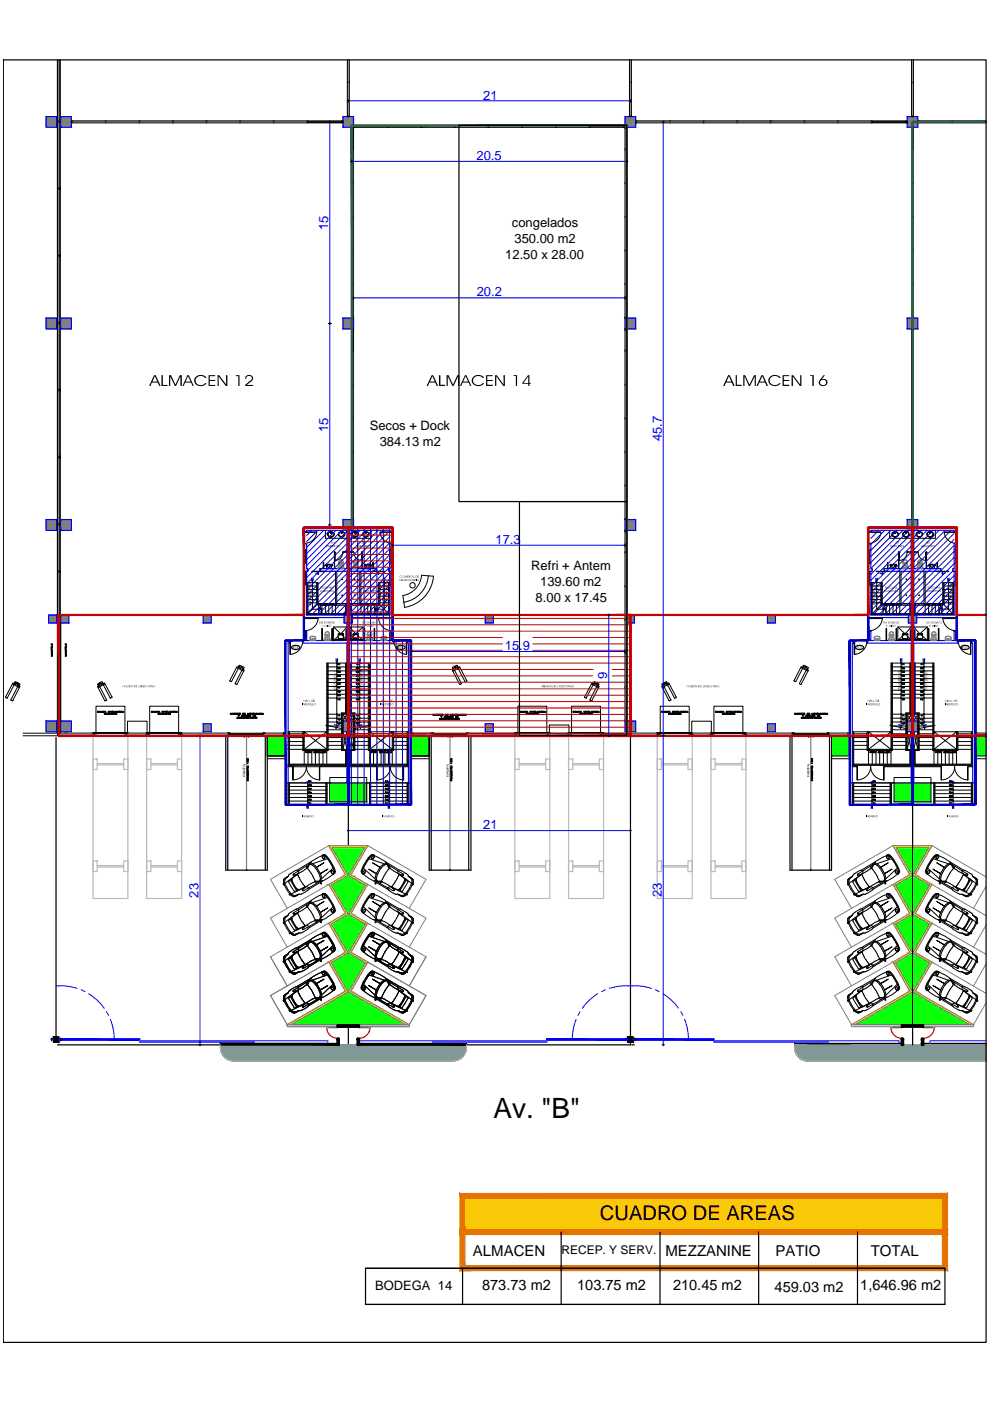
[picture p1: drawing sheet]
<svg xmlns="http://www.w3.org/2000/svg" width="210mm" height="297mm" viewBox="0 0 210 297" stroke-linecap="round" stroke-linejoin="round" font-family="sans-serif">
<defs><g id="words">
<text font-size="5.9" x="104.6" y="237">Av. &quot;B&quot;</text>
<text font-size="4.3" x="127.2" y="258.7">CUADRO DE AREAS</text>
<g font-size="3.2">
<text x="100.3" y="266.2">ALMACEN</text>
<text x="141.1" y="266.2">MEZZANINE</text>
<text x="164.4" y="266.2">PATIO</text>
<text x="184.6" y="266.2">TOTAL</text>
</g>
<g font-size="3.1">
<text x="102.2" y="273.6">873.73 m2</text>
<text x="122.4" y="273.6">103.75 m2</text>
<text x="142.7" y="273.6">210.45 m2</text>
<text x="164.2" y="273.9">459.03 m2</text>
<text x="182.4" y="273.6">1,646.96 m2</text>
</g>
<g font-size="2.8" fill="#00f">
<text x="102.4" y="21.1">21</text>
<text x="101" y="33.9">20.5</text>
<text x="69.6" y="48.9" transform="rotate(-90 69.6 48.9)">15</text>
<text x="101.1" y="62.8">20.2</text>
<text x="69.6" y="91.6" transform="rotate(-90 69.6 91.6)">15</text>
<text x="140.3" y="93.6" transform="rotate(-90 140.3 93.6)">45.7</text>
<text x="105.1" y="115.3">17.3</text>
<text x="107" y="137.8">15.9</text>
<text x="128.7" y="143.9" transform="rotate(-90 128.7 143.9)">9</text>
<text x="102.4" y="175.9">21</text>
<text x="42.1" y="190.3" transform="rotate(-90 42.1 190.3)">23</text>
<text x="140.3" y="190.2" transform="rotate(-90 140.3 190.2)">23</text>
</g>
<g font-size="2.8">
<text x="108.5" y="48.2">congelados</text>
<text x="109.1" y="51.5">350.00 m2</text>
<text x="107.1" y="54.9">12.50 x 28.00</text>
<text x="78.4" y="91.2">Secos + Dock</text>
<text x="80.5" y="94.5">384.13 m2</text>
<text x="112.6" y="120.9">Refri + Antem</text>
<text x="114.5" y="124.3">139.60 m2</text>
<text x="113.6" y="127.6">8.00 x 17.45</text>
<text x="79.5" y="273.6">BODEGA 14</text>
</g>
<text font-size="2.5" x="119" y="265.8">RECEP. Y SERV.</text>
</g></defs>
<!-- layer: Linea03 -->
<g fill="none" stroke="#000" stroke-width=".25">
<path d="M12.3 25.5v.4h.4v-.4v.5h-.4v-.5h.4zM12.3 39.8h.4v.4v-.4h-.4v.4h.4h-.4zM12.3 54h.4v.4h-.4zM12.3 68.2v.5h.4v-.5v.5h-.4v-.5h.4zM12.3 96.7v.5h.4v-.5v.5h-.4v-.5h.4zM12.3 82.5h.4v.4h-.4zM12.3 111h.4v.4v-.4h-.4v.4h.4h-.4zM70.9 117l.1 .1zM71 117.1h.1M72.7 117l.1 .1zM73.4 117l.2 .1zM74.1 117l.1 .1z"/>
<path d="M74.9 117l.1 .1zM76.7 117l.1 .1zM76.7 117.1h.1M190.5 117l.1 .1zM190.6 117.1h.1M192.3 117l.1 .1zM193.1 117l.1 .1zM193.7 117l.2 .1zM194.5 117l.1 .1zM196.4 117l.1 .1zM196.4 117.1h.1M12.3 130.9h.4v.4v-.4h-.4v.4h.4h-.4z"/>
<path d="M12.3 120.9h.4v.5h-.4zM12.3 120.9h.4v.4h-.4zM67.8 128h5.8M67.8 120.6v.2M67.9 128.3h5.7M74.1 128h5.7M74.1 128.3h5.7M79.8 120.6v.2M187.5 128h5.7M187.5 120.6v.2M187.5 128.3h5.7M193.7 128h5.8"/>
<path d="M193.7 128.3h5.7M199.5 120.6v.2M12.3 142.3h.4v.4v-.4h-.4v.4h.4h-.4zM12.3 155.4h.4v.5v-.5h-.4v.5h.4h-.4zM12.7 155.4v.6h.2M13.8 155.4h.5v.5h-.5zM13.8 155.4h.4v.5h-.4zM19.6 155.4v.5h.4v-.5h-.4h.4v.5h-.4zM20 155.4v.6h-.2M26.8 155.4v.5h.4v-.5h-.4h.4v.5h-.4zM26.8 155.4v.6h.2M31 155.4v.5h.4v-.5h-.4h.4v.5h-.4z"/>
<path d="M31.4 155.4v.6h-.2M38.2 155.4h.5v.5h-.5zM38.2 155.4v.6h.2M38.3 155.4h.3v.5h-.3zM48.3 155.4v.5h.4v-.5h-.4h.4v.5h-.4zM48.7 155.4v.6h-.2M55.8 155.4v.5h.4v-.5h-.4h.4v.5h-.4zM55.8 155.4v.6h.2M60.1 155.4v.5h.4v-.5h-.4h.4v.5h-.4zM60.5 155.4v.6h-.1M87.2 155.4h.4v.5h-.4zM87.2 155.4v.6h.1"/>
<path d="M91.4 155.4v.5h.4v-.5h-.4h.4v.5h-.4zM91.8 155.4v.6h-.1M99 155.4h.4v.5h-.4zM99 155.4v.6h.1M109 155.4v.5h.4v-.5h-.4h.5v.5h-.5zM109.5 155.4v.6h-.2M116.3 155.4v.5h.4v-.5h-.4h.4v.5h-.4zM116.3 155.4v.6h.1M120.4 155.4v.5h.4v-.5h-.4h.4v.5h-.4zM120.8 155.4v.6h-.1M127.7 155.4v.6h.1M127.7 155.4v.5h.4v-.5h-.4h.4v.5h-.4z"/>
<path d="M139.2 155.4v.5h.4v-.5h-.4h.4v.5h-.4zM139.6 155.4v.6h-.1M146.5 155.4v.6h.1M146.5 155.4h.4v.5h-.4zM150.6 155.4v.5h.4v-.5h-.4h.4v.5h-.4zM151 155.4v.6h-.1M157.8 155.4v.6h.2M157.8 155.4h.5v.5h-.5zM157.9 155.4h.4v.5h-.4zM167.9 155.4v.5h.4v-.5h-.4h.4v.5h-.4zM168.3 155.4v.6h-.1M175.5 155.4v.6h.1"/>
<path d="M175.5 155.4v.5h.4v-.5h-.4h.4v.5h-.4zM179.7 155.4v.5h.5v-.5h-.5h.5v.5h-.5zM180.2 155.4v.6h-.2M206.8 155.4v.5h.4v-.5h-.4v.5h.4v-.5h-.4v.6h.2"/>
</g>
<!-- layer: Linea01 -->
<g fill="none" stroke="#000" stroke-width=".21">
<path d="M12.3 25.5l.4 .4M12.3 39.8l.4 .4M12.7 25.5l-.4 .4M12.7 39.8l-.4 .4M12.3 54l.4 .4M12.7 54l-.4 .4M12.3 68.2l.4 .5M12.7 68.2l-.4 .5M12.3 96.7l.4 .5M12.3 82.5l.4 .4M12.7 96.7l-.4 .5M12.7 82.5l-.4 .4"/>
<path d="M12.3 111l.4 .4M12.7 111l-.4 .4M12.3 130.9l.4 .4M12.3 120.9l.4 .4M12.7 130.9l-.4 .4M12.7 120.9l-.4 .4M12.3 142.3l.4 .4M12.3 155.4l.4 .5M12.7 142.3l-.4 .4M12.7 155.4l-.4 .5M13.8 155.4l.4 .5M14.2 155.4l-.4 .5"/>
<path d="M19.6 155.4l.4 .5M20 155.4l-.4 .5M26.8 155.4l.4 .5M27.2 155.4l-.4 .5M31 155.4l.4 .5M31.4 155.4l-.4 .5M38.3 155.4l.3 .5M38.6 155.4l-.3 .5M48.3 155.4l.4 .5M48.7 155.4l-.4 .5M55.8 155.4l.4 .5M56.2 155.4l-.4 .5"/>
<path d="M60.1 155.4l.4 .5M60.5 155.4l-.4 .5M87.2 155.4l.4 .5M87.6 155.4l-.4 .5M91.4 155.4l.4 .5M91.8 155.4l-.4 .5M99 155.4l.4 .5M99.4 155.4l-.4 .5M109 155.4l.4 .5M109.4 155.4l-.4 .5M116.3 155.4l.4 .5M116.7 155.4l-.4 .5"/>
<path d="M120.4 155.4l.4 .5M120.8 155.4l-.4 .5M127.7 155.4l.4 .5M128.1 155.4l-.4 .5M139.2 155.4l.4 .5M139.6 155.4l-.4 .5M146.5 155.4l.4 .5M146.9 155.4l-.4 .5M150.6 155.4l.4 .5M151 155.4l-.4 .5M157.9 155.4l.4 .5M158.3 155.4l-.4 .5"/>
<path d="M167.9 155.4l.4 .5M168.3 155.4l-.4 .5M175.5 155.4l.4 .5M175.9 155.4l-.4 .5M179.7 155.4l.5 .5M180.2 155.4l-.5 .5M206.8 155.4l.4 .5M207.2 155.4l-.4 .5M56.7 160.9h3.8M56.7 160.3h3.8M87.2 160.9h3.8M87.2 160.3h3.8"/>
<path d="M176.3 160.9h3.9M176.3 160.3h3.9M206.8 160.9h2.3M206.8 160.3h2.3"/>
</g>
<!-- layer: Linea 01 -->
<g fill="none" stroke="#000" stroke-width=".21">
<path d="M12.2 12.7v143.2M12.3 12.7v143.2M12.7 12.7v143.2M73.6 12.7v12M73.7 12.7v12l.3-.3M73.7 17.3l.3 .3M74 12.7v12l-.3-.3M74 17.3l-.3 .3M74 12.7v12M133.5 12.7v12M133.5 12.7v12l.3-.3M133.5 17.3l.3 .3"/>
<path d="M133.8 12.7v12l-.3-.3M133.8 17.3l-.3 .3M133.8 12.7v12M193.3 12.7v12M193.3 12.7v12l.3-.3M193.3 17.3l.3 .3M193.6 12.7v12l-.3-.3M193.6 17.3l-.3 .3M193.7 12.7v12M15.1 26h57.6M15.1 25.7h57.6M15.4 26l-.3-.3h57.6l-.3 .3"/>
<path d="M15.4 25.7l-.3 .3h57.6l-.3-.3M22.3 25.7l.2 .3M22.5 25.7l-.2 .3M29.4 25.7l.3 .3M29.7 25.7l-.3 .3M36.5 25.7l.3 .3M36.8 25.7l-.3 .3M43.6 25.7l.3 .3M43.9 25.7l-.3 .3M50.8 25.7l.2 .3M51 25.7l-.2 .3M57.9 25.7l.3 .3"/>
<path d="M58.2 25.7l-.3 .3M65 25.7l.3 .3M65.3 25.7l-.3 .3M74.6 27v40.4M74.6 27.3l.3-.3v40.4l-.3-.3M74.6 38.7l.3 .2M74.6 31.5l.3 .3M74.9 27.3l-.3-.3v40.4l.3-.3M74.9 38.7l-.3 .2M74.9 31.5l-.3 .3M75.3 26.6l-.3 .3h57.5l-.3-.3M75.3 26.9l-.3-.3h57.5l-.3 .3"/>
<path d="M82.1 26.6l.3 .3M82.4 26.6l-.3 .3M89.2 26.6l.3 .3M89.5 26.6l-.3 .3M96.3 26.6l.3 .3M96.6 26.6l-.3 .3M103.4 26.6l.3 .3M103.7 26.6l-.3 .3M110.6 26.6l.3 .3M110.9 26.6l-.3 .3M117.7 26.6l.3 .3M118 26.6l-.3 .3"/>
<path d="M124.8 26.6l.3 .3M125.1 26.6l-.3 .3M132.6 27.3l.3-.3v40.4l-.3-.3M132.6 38.7l.3 .2M132.6 31.5l.3 .3M132.9 27.3l-.3-.3v40.4l.3-.3M132.9 38.7l-.3 .2M132.9 31.5l-.3 .3M132.9 27v40.4M134.8 26h57.5M134.8 25.7h57.5M135.1 26l-.3-.3h57.5l-.2 .3"/>
<path d="M135.1 25.7l-.3 .3h57.5l-.2-.3M141.9 25.7l.3 .3M142.2 25.7l-.3 .3M149 25.7l.3 .3M149.3 25.7l-.3 .3M156.2 25.7l.2 .3M156.4 25.7l-.2 .3M163.3 25.7l.3 .3M163.6 25.7l-.3 .3M170.4 25.7l.3 .3M170.7 25.7l-.3 .3M177.5 25.7l.3 .3"/>
<path d="M177.8 25.7l-.3 .3M184.6 25.7l.3 .3M184.9 25.7l-.3 .3M193.3 27v40.4M193.3 27.3l.3-.3v40.4l-.3-.3M193.3 38.7l.3 .2M193.3 31.5l.3 .3M193.6 27.3l-.3-.3v40.4l.3-.3M193.6 38.7l-.3 .2M193.6 31.5l-.3 .3M193.7 27v40.4M194.6 26h14.5"/>
<path d="M194.6 25.7h14.5M194.9 25.7l-.3 .3h14.5l-.2-.3M201.7 25.7l.3 .3M202 25.7l-.3 .3M209.1 25.7h-14.5l.3 .3M209.1 25.7l-.2 .3M74.6 52.9l.3 .3M74.6 45.8l.3 .3M74.9 52.9l-.3 .3M74.9 45.8l-.3 .3M132.6 52.9l.3 .3M132.6 45.8l.3 .3"/>
<path d="M132.9 52.9l-.3 .3M132.9 45.8l-.3 .3M193.3 52.9l.3 .3M193.3 45.8l.3 .3M193.6 52.9l-.3 .3M193.6 45.8l-.3 .3M74.6 69.7v40.5M74.6 70l.3-.3v40.5l-.3-.3M74.6 60l.3 .3M74.6 74.3l.3 .2M74.9 70l-.3-.3v40.5l.3-.3M74.9 60l-.3 .3"/>
<path d="M74.9 74.3l-.3 .2M75 67.4v-40.4h57.5v40.4M75 69.7v40.5M132.5 69.7v40.5M132.6 70l.3-.3v40.5l-.3-.3M132.6 60l.3 .3M132.6 74.3l.3 .2M132.9 70l-.3-.3v40.5l.3-.3M132.9 60l-.3 .3M132.9 74.3l-.3 .2M132.9 69.7v40.5M193.3 69.7v40.5"/>
<path d="M193.3 70l.3-.3v40.5l-.3-.3M193.3 60l.3 .3M193.3 74.3l.3 .2M193.6 70l-.3-.3v40.5l.3-.3M193.6 60l-.3 .3M193.6 74.3l-.3 .2M193.7 69.7v40.5M74.6 95.6l.3 .3M74.6 88.5l.3 .3M74.6 81.4l.3 .3M74.9 95.6l-.3 .3M74.9 88.5l-.3 .3"/>
<path d="M74.9 81.4l-.3 .3M132.6 95.6l.3 .3M132.6 88.5l.3 .3M132.6 81.4l.3 .3M132.9 95.6l-.3 .3M132.9 88.5l-.3 .3M132.9 81.4l-.3 .3M193.3 95.6l.3 .3M193.3 88.5l.3 .3M193.3 81.4l.3 .3M193.6 95.6l-.3 .3M193.6 88.5l-.3 .3"/>
<path d="M193.6 81.4l-.3 .3M72.7 117.1a1.67 1.67 0 0 1-1.7 1.7M74.6 102.7l.3 .3M74.9 102.7l-.3 .3M75 117.1a1.67 1.67 0 0 0 1.7 1.7M132.5 112.4v40.5M132.6 112.7l.3-.3v40.5l-.3-.3M132.6 102.7l.3 .3M132.6 117l.3 .3M132.9 112.7l-.3-.3v40.5l.3-.3M132.9 102.7l-.3 .3M132.9 117l-.3 .3"/>
<path d="M132.9 112.4v40.5M192.3 117.1a1.67 1.67 0 0 1-1.6 1.7M193.3 102.7l.3 .3M193.6 102.7l-.3 .3M194.7 117.1a1.67 1.67 0 0 0 1.6 1.7M71.7 134.6h1.1M71.8 135.3v.1h.9l.1-.1M71.8 134.5h.9M71.8 134.4h.9M71.8 134.4v.2M71.8 134.3l-.1 .2v.9l1 .1 .2-.2M72.7 134.4l.1 .2"/>
<path d="M72.7 134.3l.2 .2M72.8 134.5v.8M74.8 134.6h1.2M74.9 135.3l.1 .1M75 134.5h.8M75 134.4h.8M75 134.4l-.1 .2M75 134.3l-.2 .2v.8l.2 .2M75.9 134.4l.1 .9-1 .1M75.9 134.3l.1 .2M75.9 134.5v.1M75.9 135.3h.1"/>
<path d="M76 135.3l-.1 .2h-.9M90.8 122.1l-1.4-.1a4.7 4.7 0 0 1-4 4.3l.2 1.4M132.6 138.3l.3 .3M132.6 131.2l.3 .3M132.6 124.1l.3 .3M132.9 138.3l-.3 .3M132.9 131.2l-.3 .3M132.9 124.1l-.3 .3M191.3 134.6h1.2M191.4 135.3l.1 .1h.9v-.1M191.5 134.5h.8M191.5 134.4h.8"/>
<path d="M191.5 134.4l-.1 .2M191.5 134.3l-.2 .2 .1 .9 .9 .1 .2-.2M192.4 134.4v.2M192.4 134.3l.1 .2M192.5 134.5v.8M194.5 134.6h1.1M194.5 135.3l.1 .1M194.6 134.5h.9M194.6 134.4h.9M194.6 134.4l-.1 .2M194.6 134.3l-.1 .2v.8l.1 .2M195.5 134.4l.1 .9-1 .1"/>
<path d="M195.5 134.3l.2 .2M195.5 134.5v.1M195.5 135.3h.1M195.7 135.3l-.2 .2h-.9M1.2 147.9l.3 .1M1.6 148h-.1M2.4 148.5l.2 .1M2.6 145l1.5 .8M2.8 148.5l-.2 .1M3 145.2l-1.4 2.8M3 144.9l-.3-.1-1.5 3.1M3.1 145l.8 .4"/>
<path d="M3.8 145.6l-1.4 2.9M4 145.5l.2 .1-1.5 2.9M12.7 155.9h7.3v.1h-7.3zM20.9 145.5l-.2 .1 1.5 2.9M21.2 145.6l1.4 2.8M21.8 145l-.8 .4M21.9 144.9l.3-.1 1.5 3.1M21.9 145.2l1.5 2.8M22.3 145l-1.5 .8M22.5 148.5h-.3M22.6 148.4v.1M23.3 148h.2"/>
<path d="M23.7 147.9l-.3 .1M26.8 155.9h4.6v.1h-4.6zM38.2 155.9h10.5v.1h-10.5zM48.7 144.3l.1 .1M48.8 144.4l.2 .1M49.1 144.5h-.1M49.9 144.8v.2M49.9 145l.2 .1M50.2 141.5l1.5 .8M50.5 141.5l-.3-.1-1.5 2.9M50.5 141.7l-1.4 2.8M50.6 141.5l.8 .4"/>
<path d="M51.3 142.1l-1.4 2.8M51.5 142l.3 .1-1.7 3M55.8 155.9h4.7v.1h-4.7zM87.2 155.9h4.6v.1h-4.6zM96.2 142l-.3 .1 1.5 3h.2l.2-.3M96.4 142.1l1.4 2.8M97.1 141.5l-.8 .4M97.1 141.5l.3-.1 1.6 2.9M97.1 141.7l1.6 2.8M97.5 141.5l-1.5 .8M98.9 144.4l-.2 .1M99 155.9h10.5v.1h-10.5z"/>
<path d="M99 144.3l-.1 .1M116.3 155.9h4.5v.1h-4.5zM124 147.9l.2 .1M124.4 148h-.2M125.4 145l1.5 .8M125.5 148.5l-.1 .1M125.8 145.2l-1.5 2.8M125.8 144.9l-.3-.1-1.5 3.1M125.9 145l.8 .4M126.5 145.6l-1.4 2.8 .3 .2M126.8 145.5l.2 .1-1.5 2.9M127.7 155.9h11.9v.1h-11.9z"/>
<path d="M132.6 145.5l.3 .3M132.9 145.5l-.3 .3M140.5 145.5l-.2 .1 1.7 3M140.8 145.6l1.4 2.8M141.4 145l-.8 .4M141.5 144.9l.3-.1 1.6 3.1M141.5 145.2l1.5 2.8M141.9 145l-1.5 .8M142.2 148.5l-.3 .1M142.3 148.4l-.1 .1M143 148h.1M143.3 147.9l-.2 .1"/>
<path d="M146.5 155.9h4.5v.1h-4.5zM157.8 155.9h10.5v.1h-10.5zM168.4 144.3v.1M168.4 144.4l.2 .1M168.8 144.5h-.2M169.5 144.8v.2M169.5 145l.2 .1M169.8 141.5l1.5 .8M170.2 141.5l-.3-.1-1.6 2.9M170.2 141.7l-1.5 2.8M170.3 141.5l.8 .4M170.9 142.1l-1.4 2.8"/>
<path d="M171.1 142l.3 .1-1.6 3M175.5 155.9h4.7v.1h-4.7zM209.1 155.9h-2.3v.1h2.3"/>
<circle cx="66.3" cy="123.5" r=".06"/>
<circle cx="66.3" cy="124.9" r=".06"/>
<circle cx="66.3" cy="124.2" r=".06"/>
<circle cx="66.3" cy="129.1" r=".06"/>
<circle cx="66.3" cy="125.7" r=".06"/>
<circle cx="66.3" cy="127.8" r=".06"/>
<circle cx="66.3" cy="127.1" r=".06"/>
<circle cx="66.3" cy="126.4" r=".06"/>
<circle cx="67.6" cy="129.1" r=".06"/>
<circle cx="80.1" cy="129.1" r=".06"/>
<circle cx="81.5" cy="126.4" r=".06"/>
<circle cx="81.5" cy="123.5" r=".06"/>
<circle cx="81.5" cy="125.7" r=".06"/>
<circle cx="81.5" cy="129.1" r=".06"/>
<circle cx="81.5" cy="124.9" r=".06"/>
<circle cx="81.5" cy="127.1" r=".06"/>
<circle cx="81.5" cy="127.8" r=".06"/>
<circle cx="81.5" cy="124.2" r=".06"/>
<circle cx="185.9" cy="124.2" r=".06"/>
<circle cx="185.9" cy="123.5" r=".06"/>
<circle cx="185.9" cy="124.9" r=".06"/>
<circle cx="185.9" cy="125.7" r=".06"/>
<circle cx="185.9" cy="127.8" r=".06"/>
<circle cx="185.9" cy="126.4" r=".06"/>
<circle cx="185.9" cy="127.1" r=".06"/>
<circle cx="185.9" cy="129.1" r=".06"/>
<circle cx="187.2" cy="129.1" r=".06"/>
<circle cx="199.8" cy="129.1" r=".06"/>
<circle cx="201.1" cy="127.1" r=".06"/>
<circle cx="201.1" cy="126.4" r=".06"/>
<circle cx="201.1" cy="129.1" r=".06"/>
<circle cx="201.1" cy="123.5" r=".06"/>
<circle cx="201.1" cy="124.9" r=".06"/>
<circle cx="201.1" cy="124.2" r=".06"/>
<circle cx="201.1" cy="125.7" r=".06"/>
<circle cx="201.1" cy="127.8" r=".06"/>
<circle cx="71.4" cy="153.1" r=".06"/>
<circle cx="71.4" cy="147.2" r=".06"/>
<circle cx="71.4" cy="146.3" r=".06"/>
<circle cx="71.4" cy="143.9" r=".06"/>
<circle cx="71.4" cy="140.6" r=".06"/>
<circle cx="71.4" cy="151.4" r=".06"/>
<circle cx="71.4" cy="148" r=".06"/>
<circle cx="71.4" cy="144.7" r=".06"/>
<circle cx="71.4" cy="142.2" r=".06"/>
<circle cx="71.4" cy="152.3" r=".06"/>
<circle cx="71.4" cy="145.5" r=".06"/>
<circle cx="71.4" cy="141.4" r=".06"/>
<circle cx="71.4" cy="143" r=".06"/>
<circle cx="76.3" cy="148" r=".06"/>
<circle cx="76.3" cy="146.3" r=".06"/>
<circle cx="76.3" cy="143.9" r=".06"/>
<circle cx="76.3" cy="140.6" r=".06"/>
<circle cx="76.3" cy="152.3" r=".06"/>
<circle cx="76.3" cy="151.4" r=".06"/>
<circle cx="76.3" cy="147.2" r=".06"/>
<circle cx="76.3" cy="142.2" r=".06"/>
<circle cx="76.3" cy="153.1" r=".06"/>
<circle cx="76.3" cy="145.5" r=".06"/>
<circle cx="76.3" cy="144.7" r=".06"/>
<circle cx="76.3" cy="143" r=".06"/>
<circle cx="76.3" cy="141.4" r=".06"/>
<circle cx="191.1" cy="146.3" r=".06"/>
<circle cx="191.1" cy="140.6" r=".06"/>
<circle cx="191.1" cy="153.1" r=".06"/>
<circle cx="191.1" cy="145.5" r=".06"/>
<circle cx="191.1" cy="141.4" r=".06"/>
<circle cx="191.1" cy="152.3" r=".06"/>
<circle cx="191.1" cy="151.4" r=".06"/>
<circle cx="191.1" cy="148" r=".06"/>
<circle cx="191.1" cy="147.2" r=".06"/>
<circle cx="191.1" cy="144.7" r=".06"/>
<circle cx="191.1" cy="143.9" r=".06"/>
<circle cx="191.1" cy="142.2" r=".06"/>
<circle cx="191.1" cy="143" r=".06"/>
<circle cx="195.9" cy="140.6" r=".06"/>
<circle cx="195.9" cy="148" r=".06"/>
<circle cx="195.9" cy="147.2" r=".06"/>
<circle cx="195.9" cy="145.5" r=".06"/>
<circle cx="195.9" cy="143.9" r=".06"/>
<circle cx="195.9" cy="141.4" r=".06"/>
<circle cx="195.9" cy="153.1" r=".06"/>
<circle cx="195.9" cy="151.4" r=".06"/>
<circle cx="195.9" cy="146.3" r=".06"/>
<circle cx="195.9" cy="142.2" r=".06"/>
<circle cx="195.9" cy="152.3" r=".06"/>
<circle cx="195.9" cy="143" r=".06"/>
<circle cx="195.9" cy="144.7" r=".06"/>
<circle cx="65.2" cy="169.1" r=".06"/>
<circle cx="65.2" cy="166" r=".06"/>
<circle cx="65.2" cy="168.3" r=".06"/>
<circle cx="65.2" cy="170.6" r=".06"/>
<circle cx="65.2" cy="166.7" r=".06"/>
<circle cx="65.2" cy="167.5" r=".06"/>
<circle cx="65.2" cy="169.8" r=".06"/>
<circle cx="82.5" cy="166.7" r=".06"/>
<circle cx="82.5" cy="168.3" r=".06"/>
<circle cx="82.5" cy="169.1" r=".06"/>
<circle cx="82.5" cy="169.8" r=".06"/>
<circle cx="82.5" cy="166" r=".06"/>
<circle cx="82.5" cy="167.5" r=".06"/>
<circle cx="82.5" cy="170.6" r=".06"/>
<circle cx="184.9" cy="166.7" r=".06"/>
<circle cx="184.9" cy="166" r=".06"/>
<circle cx="184.9" cy="167.5" r=".06"/>
<circle cx="184.9" cy="169.8" r=".06"/>
<circle cx="184.9" cy="170.6" r=".06"/>
<circle cx="184.9" cy="168.3" r=".06"/>
<circle cx="184.9" cy="169.1" r=".06"/>
<circle cx="202.1" cy="166" r=".06"/>
<circle cx="202.1" cy="168.3" r=".06"/>
<circle cx="202.1" cy="169.1" r=".06"/>
<circle cx="202.1" cy="169.8" r=".06"/>
<circle cx="202.1" cy="170.6" r=".06"/>
<circle cx="202.1" cy="166.7" r=".06"/>
<circle cx="202.1" cy="167.5" r=".06"/>
<circle cx="52.3" cy="184.5" r=".06"/>
<circle cx="95.4" cy="184.5" r=".06"/>
<circle cx="171.9" cy="184.5" r=".06"/>
</g>
<!-- layer: Linea 06 -->
<path d="M12.5 12.7v12.8M12.5 26v13.8M12.5 40.2v13.8M12.5 54.4v13.8M12.5 68.7v13.8M12.5 82.9v13.8M12.5 97.2v13.8M12.5 111.4v9.5M12.5 121.4v9.5M12.5 131.3v11M12.5 142.7v12.7" fill="none" stroke="#767676" stroke-width=".25"/>
<g fill="#808080" stroke="#808080" stroke-width=".21">
<path d="M12.9 130.4v1.7h1.7zM12.9 130.4h1.7v1.7z"/>
<path d="M12.9 152.9v2.3h2.2zM12.9 152.9h2.2v2.3z"/>
<path d="M12.9 110.2v2.2h2.2zM12.9 110.2h2.2v2.2z"/>
<path d="M12.9 67.4v2.3h2.2zM12.9 67.4h2.2v2.3z"/>
<path d="M12.9 24.7v2.3h2.2zM12.9 24.7h2.2v2.3z"/>
<path d="M72.7 152.9v2.3h2.3zM72.7 152.9h2.3v2.3z"/>
<path d="M72.7 110.2v2.2h2.3zM72.7 110.2h2.3v2.2z"/>
<path d="M72.7 67.4v2.3h2.3zM72.7 67.4h2.3v2.3z"/>
<path d="M72.7 24.7v2.3h2.3zM72.7 24.7h2.3v2.3z"/>
<path d="M132.5 152.9v2.3h2.3zM132.5 152.9h2.3v2.3z"/>
<path d="M132.5 110.2v2.2h2.3zM132.5 110.2h2.3v2.2z"/>
<path d="M132.5 67.4v2.3h2.3zM132.5 67.4h2.3v2.3z"/>
<path d="M132.5 24.7v2.3h2.3zM132.5 24.7h2.3v2.3z"/>
<path d="M192.3 152.9v2.3h2.3zM192.3 152.9h2.3v2.3z"/>
<path d="M192.3 110.2v2.2h2.3zM192.3 110.2h2.3v2.2z"/>
<path d="M192.3 67.4v2.3h2.3zM192.3 67.4h2.3v2.3z"/>
<path d="M192.3 24.7v2.3h2.3zM192.3 24.7h2.3v2.3z"/>
<path d="M9.8 152.9v2.3h2.2zM9.8 152.9h2.2v2.3z"/>
<path d="M9.8 110.2v2.2h2.2zM9.8 110.2h2.2v2.2z"/>
<path d="M9.8 67.4v2.3h2.2zM9.8 67.4h2.2v2.3z"/>
<path d="M9.8 24.7v2.3h2.2zM9.8 24.7h2.2v2.3z"/>
<path d="M10.3 130.4v1.7h1.7zM10.3 130.4h1.7v1.7z"/>
<path d="M73 130.4v1.7h1.7zM73 130.4h1.7v1.7z"/>
<path d="M43.1 153.5v1.7h1.7zM43.1 153.5h1.7v1.7z"/>
<path d="M43.1 130.4v1.7h1.7zM43.1 130.4h1.7v1.7z"/>
<path d="M102.9 153.5v1.7h1.7zM102.9 153.5h1.7v1.7z"/>
<path d="M102.9 130.4v1.7h1.7zM102.9 130.4h1.7v1.7z"/>
<path d="M132.8 130.4v1.7h1.7zM132.8 130.4h1.7v1.7z"/>
<path d="M162.7 153.5v1.7h1.7zM162.7 153.5h1.7v1.7z"/>
<path d="M162.7 130.4v1.7h1.7zM162.7 130.4h1.7v1.7z"/>
<path d="M192.6 130.4v1.7h1.7zM192.6 130.4h1.7v1.7z"/>
</g>
<!-- layer: Muro05 -->
<g fill="none" stroke="#00f" stroke-width=".25">
<path d="M9.8 24.7h2.2v2.3h-2.2zM12.9 24.7h2.2v2.3h-2.2zM72.7 24.7h2.3v2.3h-2.3zM132.5 24.7h2.3v2.3h-2.3zM192.3 24.7h2.3v2.3h-2.3zM9.8 67.4h2.2v2.3h-2.2zM12.9 67.4h2.2v2.3h-2.2zM72.7 67.4h2.3v2.3h-2.3zM132.5 67.4h2.3v2.3h-2.3zM192.3 67.4h2.3v2.3h-2.3zM9.8 110.2h2.2v2.2h-2.2zM12.9 110.2h2.2v2.2h-2.2z"/>
<path d="M132.5 110.2h2.3v2.2h-2.3zM10.3 130.4h1.7v1.7h-1.7zM12.9 130.4h1.7v1.7h-1.7zM43.1 130.4h1.7v1.7h-1.7zM60.5 135.8h.9v.6h-.3v29.6h-.6zM73 130.9h-8.6v-15.6h.6v5.3h.3v.5h-.3v9.3h8.6v-9.3h-5.8v-.5h5.8v-8.2h-8.6v.3h-.6v-.8h8.3v-1.7h2.3v1.7h8.3v.8h-.6v-.3h-8.6v8.2h5.7v.5h-5.7v9.3h8.6v-9.3h-.3v-.5h.3v-5.3h.6v15.6h-8.6M73 130.4h1.7v1.7h-1.7zM73.6 132.1v3.7h-8.6v-2h-.6v2h-.2v.6h9.4v16.5M74.1 132.1v3.7h8.6v-2h.6v2h.2v.6h-9.4v16.5M86.3 135.8h.9v30.2h-.6v-29.6h-.3zM102.9 130.4h1.7v1.7h-1.7zM132.8 130.4h1.7v1.7h-1.7z"/>
<path d="M162.7 130.4h1.7v1.7h-1.7zM180.2 135.8h.8v.6h-.3v29.6h-.5zM192.6 130.9h-8.5v-15.6h.5v5.3h.3v.5h-.3v9.3h8.6v-9.3h-5.7v-.5h5.7v-8.2h-8.6v.3h-.5v-.8h8.2v-1.7h2.3v1.7h8.3v.8h-.6v-.3h-8.6v8.2h5.8v.5h-5.8v9.3h8.6v-9.3h-.3v-.5h.3v-5.3h.6v15.6h-8.6M192.6 130.4h1.7v1.7h-1.7zM193.2 132.1v3.7h-8.6v-2h-.5v2h-.3v.6h9.4v16.5M193.7 132.1v3.7h8.6v-2h.6v2h.2v.6h-9.4v16.5M205.9 135.8h.9v30.2h-.6v-29.6h-.3zM9.8 152.9h2.2v2.3h-2.2zM12.9 152.9h2.2v2.3h-2.2zM43.1 153.5h1.7v1.7h-1.7zM72.7 152.9h2.3v2.3h-2.3zM73.6 155.2v10.8h.5v-10.8"/>
<path d="M102.9 153.5h1.7v1.7h-1.7zM132.5 152.9h2.3v2.3h-2.3zM162.7 153.5h1.7v1.7h-1.7zM192.3 152.9h2.3v2.3h-2.3zM193.2 155.2v10.8h.5v-10.8"/>
</g>
<!-- layer: Linea 02 -->
<g fill="none" stroke="#000" stroke-width=".21">
<path d="M12.2 12.7v142.7M12.7 12.7v143.3M68.5 119.3h.2v1.3h-.2zM69 112.4v1.7h4.6M69.1 119.8l.2 .7M69.1 119.8h.1M69.2 119.8h.1M69.2 119.7v.2M69.2 119.7h.1M69.2 119.6l-.1 .3M69.2 119.7h.4M69.3 119.6l-.1 .1"/>
<path d="M69.5 120v.2M69.5 113.4v.1M69.5 113v.4M69.5 113.5l.2 .2M69.7 113.7l.4 .2M69.7 119.7h.2M69.7 112.9l-.1 .1M69.7 112.9l-.1 .5 .3 .3M69.8 119.7l.3 .3M69.9 113.8h.2M70 120v.2M70.1 113.8h.1"/>
<path d="M70.1 112.7l-.4 .2M70.1 112.8l-.3 .1M70.1 112.7h.1M70.1 112.8h.1M70.2 113.9h-.1M70.2 112.8l.2 .1M70.2 112.7l.4 .2M70.2 119.6l.1 .1M70.3 119.7h.1M70.3 119.7h-.2a.43 .43 0 0 0-.7 .3M70.3 119.8h.1M70.3 119.7a.58 .58 0 0 1-.5 .6 .58 .58 0 0 1-.6-.4"/>
<path d="M70.3 119.6l.1 .1M70.4 119.8h.1M70.4 119.7v.2M70.4 119.8l-.2 .7M70.4 112.8l.2 .1M70.4 113.8h-.2M70.6 112.9l.2 .5-.4 .3M70.6 113.7l-.4 .2M70.7 112.9l.1 .5M70.8 113.5l-.2 .2M70.8 113.4v.1M70.9 117.1v3.5"/>
<path d="M71 117.1v1.7zM71 117.1h.1M71.8 113.4l.2 .3M71.9 113.7l.2 .1M71.9 112.9l-.1 .5M72 112.9l-.2 .5 .4 .3M72.1 113.8l.3 .1M72.2 113.8h.2M72.2 112.8l-.2 .1M72.4 113.8h.1M72.4 112.7l-.4 .2M72.4 112.7h.1"/>
<path d="M72.5 112.8l-.3 .1M72.5 112.8l.3 .1M72.5 112.7h.1M72.6 112.7l.3 .2 .1 .2-.1 .5M72.7 113.8h-.2M72.8 117h.6M72.8 117.1h.6M72.9 113.6l-.2 .1M72.9 112.9l.1 .1M72.9 113.7l-.5 .2M73.1 113.5l-.2 .2M73.1 113.2v.2"/>
<path d="M73.1 113v.2M73.1 113.4v.1M74.2 117h.7M74.2 117.1h.7M74.6 113.4l.2 .3 .4 .2M74.6 113v.2M74.6 113.2v.2M74.8 112.9l-.1 .5 .3 .3M74.9 112.9l-.2 .2M75 113.8h.2M75 112.8l-.1 .1M75.3 113.8h.1"/>
<path d="M75.2 112.7l-.4 .2M75.2 113.9h.1M75.3 112.7h-.1M75.3 112.7l.5 .2M75.4 112.8l.3 .1M75.4 112.8l-.4 .1M75.7 112.9l.2 .3M75.7 113.6l-.4 .2M75.8 112.9l.2 .5M75.8 113.7l-.5 .2M75.9 113.2l-.2 .4M76 113.4l-.2 .3"/>
<path d="M76.7 117.1v1.7zM76.7 117.1h.1M76.7 117.1v3.5M76.8 117.1v3.5M76.9 113.4l.2 .3 .4 .2M76.9 113v.2M76.9 113.2v.2M77.1 112.9l-.1 .1M77.1 113.6l.3 .2M77.1 112.9l-.2 .4 .3 .3M77.3 119.8h.1M77.3 119.8l.2 .7"/>
<path d="M77.3 119.7v.2M77.4 119.8h.1M77.4 119.7h.1M77.4 119.6l-.1 .1M77.4 119.9a.6 .6 0 0 0 .6 .4 .6 .6 0 0 0 .5-.4M77.4 119.7v.2M77.4 112.7l-.3 .2M77.4 113.8h.1M77.5 119.6l.2 .2a.47 .47 0 0 1 .7-.1M77.6 113.8h.1M77.5 112.7h-.1M77.5 113.9h.1"/>
<path d="M77.6 112.7h-.1M77.6 112.7l.4 .2M77.7 120v.2M77.8 113.8h-.2M77.9 119.7l-.3 .3M78 112.9l-.4-.1-.4 .1M78 112.9l.2 .3M78 119.7h-.1M78 119.7l.3 .3M78.2 113.2l-.1 .3-.3 .2M78.2 113.2v.2M78.2 113.4l-.2 .3-.4 .2"/>
<path d="M78.3 120v.2M78.4 119.6l.1 .1M78.5 119.7h.1M78.5 119.6l.1 .2M78.5 119.7h-.1M78.5 119.8h.1M78.5 119.7l.1 .2M78.6 119.8h.1M78.6 119.8l-.2 .7M78.6 119.8v.1M78.7 112.4v1.7h-4.6M79 119.3h.1v1.3h-.1z"/>
<path d="M188.2 119.3h.1v1.3h-.1zM188.6 112.4v1.7h4.6M188.7 119.8l.2 .7M188.8 119.8h.1M188.8 119.7v.2M188.8 119.7h.1M188.9 119.6l-.2 .3M188.9 119.7h.3M188.9 119.6l-.1 .1M189.1 120v.2M189.1 113.4v.1M189.1 113v.4"/>
<path d="M189.2 113.5l.1 .2M189.3 113.7l.4 .2M189.3 119.7h.2M189.3 112.9l-.1 .1M189.4 112.9l-.2 .5 .3 .3M189.5 119.7l.2 .3M189.5 113.8h.2M189.7 120v.2M189.7 113.8h.1M189.7 112.7l-.4 .2M189.7 112.8l-.3 .1M189.7 112.7h.1"/>
<path d="M189.7 112.8h.1M189.8 113.9h-.1M189.8 112.8l.2 .1M189.8 112.7l.5 .2M189.9 119.7h.1M189.9 119.6l.1 .1M189.9 119.7h-.1a.43 .43 0 0 0-.7 .3M189.9 119.8h.1M189.9 119.7h.1a.58 .58 0 0 1-.6 .6 .58 .58 0 0 1-.6-.4M190 119.6l.1 .1M190 119.8h.1M190 119.7l.1 .2"/>
<path d="M190 119.8l-.2 .7M190.1 112.8l.1 .1M190.1 113.8h-.3M190.2 112.9l.2 .5-.4 .3M190.3 113.7l-.5 .2M190.3 112.9l.2 .5M190.4 113.5l-.1 .2M190.5 113.4l-.1 .1M190.5 117.1v3.5M190.6 117.1v3.5M190.6 117.1l.1 1.7zM190.6 117.1h.1"/>
<path d="M191.4 113.4l.2 .3 .4 .2M191.6 112.9l-.2 .5M191.7 112.9l-.2 .5 .3 .3M191.8 113.8h.2M191.8 112.8l-.2 .1M192 113.8h.1M192 112.7l-.4 .2M192 112.7h.1M192.1 112.8l-.3 .1M192.1 112.8l.4 .1M192.1 112.7h.1M192.2 112.7l.3 .2 .2 .2-.2 .5"/>
<path d="M192.4 113.8h-.3M192.4 117h.7M192.4 117.1h.7M192.5 113.6l-.2 .1M192.5 112.9l.2 .1M192.5 113.7l-.5 .2M192.7 113.5l-.1 .2M192.7 113.2v.2M192.7 113l.1 .2M192.8 113.4l-.1 .1M193.9 117h.6M193.9 117.1h.6"/>
<path d="M194.2 113.4l.2 .3 .5 .2M194.3 113l-.1 .2M194.3 113.2v.2M194.4 113.4l.3 .3M194.5 112.9l-.2 .5M194.5 112.9l-.2 .2M194.7 113.8h.2M194.7 112.8l-.2 .1M194.8 112.7l-.4 .2M194.9 113.8h.1M194.9 113.9h.1M194.9 112.8h.1"/>
<path d="M194.9 112.7h-.1M194.9 112.8l-.2 .1M195 112.7h-.1M195 112.7l.4 .2M195 112.8l.4 .1M195.2 113.8h-.2M195.4 112.9l.1 .2M195.4 112.9l.2 .1M195.4 113.7l-.4 .2M195.5 113.1v.1M195.5 113.2l-.1 .4-.2 .1M195.6 113v.4"/>
<path d="M195.6 113.4l-.2 .3M196.3 117.1v1.7zM196.4 117.1v3.5M196.5 117.1v3.5M196.5 113.4l.2 .3 .4 .2M196.5 113v.2M196.6 113.2v.2M196.7 112.9l-.1 .1M196.8 113.6l.2 .2M196.8 112.9l-.2 .4 .2 .3M197 119.8h.1M197 119.9a.6 .6 0 0 0 .6 .4 .6 .6 0 0 0 .6-.4"/>
<path d="M197 119.7v.2M197 119.7h.1M197.1 112.7l-.4 .2M197.1 113.8h.1M197.1 119.6l-.2 .2 .2 .8h.9M197.1 119.6l.2 .2a.47 .47 0 0 1 .7-.1h.1M197.2 113.8h.1M197.1 112.7h-.1M197.1 113.9h.1M197.2 112.7h-.1M197.3 112.7l.4 .2M197.3 120v.2"/>
<path d="M197.5 113.8h-.3M197.5 119.7l-.2 .3M197.6 112.9l-.4-.1-.4 .1M197.6 112.9l.2 .5-.3 .3M197.7 119.7h-.2M197.7 119.7l.2 .3M197.7 112.9l.2 .5M197.9 113.4l-.2 .3-.5 .2M197.9 120v.2M198.1 119.6v.1M198.1 119.7h.1M198.1 119.6l.2 .2"/>
<path d="M198.1 119.8h.1M198.2 119.7v.2M198.2 119.8h.1M198.2 119.8l-.2 .7M198.3 119.8v.1M198.3 112.4v1.7h-4.6M198.7 119.3h.1v1.3h-.1zM66.2 122.9v6.3h1.7M67.8 128l.2 1-.2 .1 .5-.1-.2 .2 .2 1.2M69.3 120.6h.9M70.9 135.8h.2zM71.1 135.6h2.2"/>
<path d="M71.1 135.7h2.2M71.1 135.6l-.2 .1M71.1 135.6l-.1 .1M71.4 139.9v14M72 135.5v.1M72.5 135.5v.1M73.3 133.8v1.7M73.4 135.4l-.1 .2M73.4 133.8v1.7M73.5 135.4l-.2 .2M73.5 133.5l.1 .2zM73.5 133.6l-.1 .2"/>
<path d="M73.5 133.6l-.2 .2M74.1 133.5l.1 .2zM74.2 133.6l.2 .2M74.2 133.6l.1 .2M74.2 133.8v1.7M74.3 135.4l.2 .2M74.3 133.8v1.7M74.4 135.4l.1 .2M74.5 135.6h2.1M74.5 135.7h2.1M75.1 135.5v.1M75.7 135.5v.1"/>
<path d="M76.3 139.9v14M76.6 135.6l.2 .1M76.6 135.6l.1 .1M76.6 135.8h.2zM77.5 120.6h.9M79.8 128l-.1 1 .1 .1-.4-.1 .2 .2-.2 1.2M81.5 122.9v6.3h-1.7M85.8 128.8a7.3 7.3 0 0 0 6.1-6.6l-1.1-.1a6.1 6.1 0 0 1-5.2 5.6l.2 1.1M185.9 122.9v6.3h1.6M187.5 128l.1 1-.1 .1 .4-.1-.2 .2 .2 1.2M188.9 120.6h.9M190.5 135.8h.2z"/>
<path d="M190.7 135.6h2.2M190.7 135.7h2.2M190.8 135.6l-.2 .1M190.8 135.6l-.1 .1M191 139.9v14M191.6 135.5v.1M192.2 135.5v.1M193 133.8v1.7M193 135.4l-.1 .2M193.1 133.8v1.7M193.1 135.4l-.2 .2M193.2 133.5v.2z"/>
<path d="M193.2 133.6l-.1 .2M193.2 133.6l-.2 .2M193.7 133.5l.1 .2zM193.8 133.6l.2 .2M193.8 133.6l.1 .2M193.9 133.8v1.7M193.9 135.4l.2 .2M194 135.4l.1 .2M194 133.8v1.7M194.1 135.6h2.1M194.1 135.7h2.1M194.8 135.5v.1"/>
<path d="M195.3 135.5v.1M195.9 139.9v14M196.2 135.6l.2 .1M196.2 135.6l.1 .1M196.2 135.8h.3zM199.5 128l-.2 1 .2 .1-.5-.1 .2 .2-.1 1.2M201.1 122.9v6.3h-1.7M4.9 156h7.7M4.9 155.4h7.1M12.7 155.4h7.3M26.8 155.4h4.6M38.2 155.4h10.1"/>
<path d="M48.7 155.4l.1 .5zM48.8 155.6h7M48.8 155.7h7M55.8 155.4v.5zM56.2 155.4h4.3M69 153.8l2.2 .4v.3l.2-.6v.4l1.3 .2M78.6 153.8l-2.2 .4v.3l-.2-.6v.4l-1.2 .2M87.2 155.4h4.2M91.8 155.4l.1 .5zM91.9 155.6h7M91.9 155.7h7M98.9 155.4l.1 .5z"/>
<path d="M99.4 155.4h10.1M116.3 155.4h4.5M127.7 155.4h11.9M146.5 155.4h4.5M157.8 155.4h10.1M168.3 155.4l.1 .5zM168.4 155.6h7M168.4 155.7h7M175.4 155.4l.1 .5zM175.9 155.4h4.3M188.7 153.8l2.2 .4v.3l.2-.6v.4l1.2 .2M198.3 153.8l-2.2 .4v.3l-.2-.6v.4l-1.3 .2"/>
<path d="M206.8 155.4h2.3M62.1 162.5v2.9zM62.1 165.4a2.86 2.86 0 0 0 2.9-2.9 2.86 2.86 0 0 0 2.8 2.9M65.2 165.7v5.5M67.7 162.5l.1 2.9zM79.9 162.5l.1 2.9zM82.5 165.7v5.5M82.7 162.5a2.86 2.86 0 0 0 2.9 2.9M82.8 162.5a2.86 2.86 0 0 1-2.9 2.9M85.5 162.5l.1 2.9zM181.7 162.5l.1 2.9zM181.7 165.4a2.86 2.86 0 0 0 2.9-2.9 2.86 2.86 0 0 0 2.9 2.9"/>
<path d="M184.9 165.7v5.5M187.4 162.5v2.9zM199.5 162.5l.1 2.9zM202.1 165.7v5.5M202.4 162.5a2.86 2.86 0 0 0 2.8 2.9M202.4 162.5a2.86 2.86 0 0 1-2.8 2.9M205.2 162.5v2.9z"/>
<circle cx="70.2" cy="113" r=".06"/>
<circle cx="70.2" cy="113" r=".11"/>
<circle cx="72.4" cy="113" r=".06"/>
<circle cx="72.4" cy="113" r=".11"/>
<circle cx="75.3" cy="113" r=".11"/>
<circle cx="75.3" cy="113" r=".06"/>
<circle cx="77.6" cy="113" r=".11"/>
<circle cx="77.6" cy="113" r=".06"/>
<circle cx="189.8" cy="113" r=".06"/>
<circle cx="189.8" cy="113" r=".11"/>
<circle cx="192.1" cy="113" r=".06"/>
<circle cx="192.1" cy="113" r=".11"/>
<circle cx="194.9" cy="113" r=".11"/>
<circle cx="194.9" cy="113" r=".06"/>
<circle cx="197.2" cy="113" r=".11"/>
<circle cx="197.2" cy="113" r=".06"/>
<circle cx="69.8" cy="120.4" r=".06"/>
<circle cx="77.9" cy="120.4" r=".06"/>
<circle cx="87.5" cy="124.1" r=".57"/>
<circle cx="189.4" cy="120.4" r=".06"/>
<circle cx="197.6" cy="120.4" r=".06"/>
</g>
<!-- layer: linea proyeccion 2 -->
<g fill="none" stroke="#000" stroke-width=".21">
<path d="M64.4 119.4h.6M64.4 116.6h.6M64.7 116.6v2.8M64.8 116.6v2.8M82.7 119.4h.6M82.7 116.6h.6M82.9 116.6v2.8M83 116.6v2.8M184.1 119.4h.5M184.1 116.6h.5M184.3 116.6v2.8M184.4 116.6v2.8"/>
<path d="M202.3 119.4h.6M202.3 116.6h.6M202.6 116.6v2.8M12.9 132.1v20.8M14.6 130.4h49.8M64.4 135.8h.6M64.4 124h.6M64.4 121.1h.6M64.7 121.1v2.9M64.7 133.8v2M64.8 121.1v2.9M64.8 133.8v2"/>
<path d="M67.8 128h5.8M68.3 128v.1M68.3 128.2v1.9M68.3 130.3v.1M69 128v.1M69 128.2v1.9M69 130.3v.1M69.7 128v.1M69.7 128.2v1.9M69.7 130.3v.1M70.4 128v.1M70.4 128.2v1.9"/>
<path d="M70.4 130.3v.1M71.1 128v.1M71.1 128.2v1.9M71.1 130.3v.1M71.3 128v.1h-3.5M71.4 128v.2h-3.5M73.3 128v2.1h-5.1M73.4 128v2.3h-5.2M74.1 128h5.7M74.3 128v2.3h5.1M74.4 128v2.1h5.1M76.3 128v.2h3.5"/>
<path d="M76.4 128v.1h3.4M76.5 128v.1M76.5 128.2v1.9M76.5 130.3v.1M77.2 128v.1M77.2 128.2v1.9M77.2 130.3v.1M78 128v.1M78 128.2v1.9M78 130.3v.1M78.7 128v.1M78.7 128.2v1.9"/>
<path d="M78.7 130.3v.1M79.4 128v.1M79.4 128.2v1.9M79.4 130.3v.1M82.7 135.8h.6M82.7 124h.6M82.7 121.1h.6M82.9 121.1v2.9M82.9 133.8v2M83 121.1v2.9M83 133.8v2M83.3 130.4h49.5"/>
<path d="M134.5 130.4h49.6M184.1 135.8h.5M184.1 124h.5M184.1 121.1h.5M184.3 121.1v2.9M184.3 133.8v2M184.4 121.1v2.9M184.4 133.8v2M187.5 128h5.7M187.9 128v.1M187.9 128.2v1.9M187.9 130.3v.1"/>
<path d="M188.6 128v.1M188.6 128.2v1.9M188.6 130.3v.1M189.3 128v.1M189.3 128.2v1.9M189.3 130.3v.1M190.1 128v.1M190.1 128.2v1.9M190.1 130.3v.1M190.8 128v.1M190.8 128.2v1.9M190.8 130.3v.1"/>
<path d="M190.9 128v.1h-3.4M191 128v.2h-3.5M192.9 128v2.1h-5.1M193 128v2.3h-5.1M193.7 128h5.8M193.9 128v2.3h5.2M194 128v2.1h5.1M195.9 128v.2h3.5M196 128v.1h3.5M196.2 128v.1M196.2 128.2v1.9M196.2 130.3v.1"/>
<path d="M196.9 128v.1M196.9 128.2v1.9M196.9 130.3v.1M197.6 128v.1M197.6 128.2v1.9M197.6 130.3v.1M198.3 128v.1M198.3 128.2v1.9M198.3 130.3v.1M199 128v.1M199 128.2v1.9M199 130.3v.1"/>
<path d="M202.3 135.8h.6M202.3 124h.6M202.3 121.1h.6M202.6 121.1v2.9M202.6 133.8v2M202.9 130.4h6.2M3.2 144.7l-.2 .5 .2-.4M3.2 144.5l1 .5v.2l-1-.4zM3.6 144.8h.2v.2h-.2zM4 145.2l-.1 .5 .3-.5M20 156h6.8M20.3 155.4h6.2"/>
<path d="M20.7 145l1-.5v.3l-.8 .4zM20.7 145.2l.3 .5-.1-.5M21.1 144.8h.2v.2h-.2zM21.7 144.7l.2 .5-.2-.4M31.4 156h6.8M31.7 155.4h6.2M48.7 155.4h7.1M48.7 156h7.1M50.7 141.2l-.3 .5 .3-.4M50.7 141.1l1.1 .5-.2 .1-.9-.4zM51.5 141.7l-.1 .5 .3-.5M61.1 158.9h.1"/>
<path d="M61.1 158h.1M61.1 157.2h.1M61.1 156.4h.1M61.1 155.6h.1M61.1 155.2h3.4v3.8M61.4 158.9h2.8M61.4 158h2.8M61.4 157.2h2.8M61.4 156.4h2.8M61.4 155.6h2.8M64.3 158.9h5.1M64.3 158h.2"/>
<path d="M64.3 157.2h.2M64.3 156.4h.2M64.3 155.6h.2M64.5 158.9l4.8-3.7h-4.8l4.8 3.7M64.5 159.1v2.9M65.3 158.9v.1M65.3 159.1v2.9M66.1 158.9v.1M66.1 159.1v2.9M66.9 158.9v.1M66.9 159.1v2.9M67.7 158.9v.1"/>
<path d="M67.7 159.1v2.9M68.5 158.9v.1M68.5 159.1v2.9M69.3 158h.1M69.3 157.2h.1M69.3 156.4h.1M69.3 155.6h.1M69.3 154.7h.1M69.3 153.8v8.2M69.4 153.8v5.2h-5.1v-3.8M69.6 158.9h2.8M69.6 158h2.8"/>
<path d="M69.6 157.2h2.8M69.6 156.4h2.8M69.6 155.6h2.8M69.6 153.8v5.3h-5.4v-3.9M69.6 154.7h2.8M72.4 154.5v4.6h.9v2.9h-11.9v-6.8M72.5 154.5v4.5h.9v3.1h-12.2v-6.9M72.5 158h.2M72.5 157.2h.2M72.5 156.4h.2M72.5 155.6h.2M72.5 154.7h.2"/>
<path d="M72.7 155.2l.9 3.7h-1.1M72.7 154.5v4.4l.9-3.7M72.7 151.4l.9 1.5M73.6 151.4l-.9 1.5M74.1 151.4l.9 1.5M75 155.2l-.9 3.7h1M75 158h.1M75 157.2h.1M75 156.4h.1M75 155.6h.1M75 154.7h.1M75 154.5v4.4l-.9-3.7"/>
<path d="M75 151.4l-.9 1.5M75.1 154.5v4.5h-.9v3.1h12.2v-6.9M75.3 154.5v4.6h-.9v2.9h11.9v-6.8M75.3 158.9h2.8M75.3 158h2.8M75.3 157.2h2.8M75.3 156.4h2.8M75.3 155.6h2.8M75.3 154.7h2.8M78.1 153.8v5.3h5.4v-3.9M78.3 153.8v5.2h5v-3.8M78.3 158.9h5"/>
<path d="M78.3 158h.1M78.3 157.2h.1M78.3 156.4h.1M78.3 155.6h.1M78.3 154.7h.1M78.4 158.9l4.8-3.7h-4.8l4.8 3.7M78.4 153.8v8.2M79.2 158.9v.1M79.2 159.1v2.9M80 158.9v.1M80 159.1v2.9M80.8 158.9v.1"/>
<path d="M80.8 159.1v2.9M81.6 158.9v.1M81.6 159.1v2.9M82.4 158.9v.1M82.4 159.1v2.9M83.2 159.1v2.9M83.2 158h.1M83.2 157.2h.1M83.2 156.4h.1M83.2 155.6h.1M83.5 158.9h2.8M83.5 158h2.8"/>
<path d="M83.5 157.2h2.8M83.5 156.4h2.8M83.5 155.6h2.8M86.4 158.9h.2M86.4 158h.2M86.4 157.2h.2M86.4 156.4h.2M86.4 155.6h.2M86.6 155.2h-3.4v3.8M91.8 155.4h7.2M91.8 156h7.2M95.9 141.5l1-.5 .1 .2-.9 .5z"/>
<path d="M96 141.7l.3 .5-.2-.5M97 141.2l.2 .5-.3-.4M109.5 156h6.8M109.8 155.4h6.1M120.8 156h6.9M121.2 155.4h6.1M125.9 144.7l-.1 .5 .2-.4M126 144.5l1 .5-.1 .2-1-.4zM126.4 144.8h.2v.2h-.2zM126.8 145.2l-.2 .5 .3-.5M139.6 156h6.9M140 155.4h6.1"/>
<path d="M140.3 145l1-.5 .1 .3-.9 .4zM140.4 145.2l.3 .5-.2-.5M140.7 144.8h.3v.2h-.3zM141.4 144.7l.2 .5-.3-.4M151 156h6.8M151.4 155.4h6.1M168.3 155.4h7.2M168.3 156h7.2M170.3 141.2l-.2 .5 .3-.4M170.4 141.1l1 .5-.2 .1-.9-.4zM171.2 141.7l-.1 .5 .2-.5M180.7 158.9h.2"/>
<path d="M180.7 158h.2M180.7 157.2h.2M180.7 156.4h.2M180.7 155.6h.2M180.7 155.2h3.4v3.8M181 158.9h2.8M181 158h2.8M181 157.2h2.8M181 156.4h2.8M181 155.6h2.8M184 158.9h5M184 158h.1"/>
<path d="M184 157.2h.1M184 156.4h.1M184 155.6h.1M184.1 158.9l4.8-3.7h-4.8l4.8 3.7M184.1 159.1v2.9M184.9 158.9v.1M184.9 159.1v2.9M185.7 158.9v.1M185.7 159.1v2.9M186.5 158.9v.1M186.5 159.1v2.9M187.3 158.9v.1"/>
<path d="M187.3 159.1v2.9M188.1 158.9v.1M188.1 159.1v2.9M188.9 158h.1M188.9 157.2h.1M188.9 156.4h.1M188.9 155.6h.1M188.9 154.7h.1M188.9 153.8v8.2M189 153.8v5.2h-5v-3.8M189.2 158.9h2.9M189.2 158h2.9"/>
<path d="M189.2 157.2h2.9M189.2 156.4h2.9M189.2 155.6h2.9M189.2 153.8v5.3h-5.4v-3.9M189.2 154.7h2.9M192.1 154.5v4.6h.8v2.9h-11.9v-6.8M192.2 154.5v4.5h.9v3.1h-12.2v-6.9M192.2 158h.1M192.2 157.2h.1M192.2 156.4h.1M192.2 155.6h.1M192.2 154.7h.1"/>
<path d="M192.3 155.2l.9 3.7h-1M192.3 154.5v4.4l.9-3.7M192.3 151.4l.9 1.5M193.2 151.4l-.9 1.5M193.7 151.4l.9 1.5M194.6 155.2l-.9 3.7h1.1M194.6 158h.2M194.6 157.2h.2M194.6 156.4h.2M194.6 155.6h.2M194.6 154.7h.2M194.6 154.5v4.4l-.9-3.7"/>
<path d="M194.6 151.4l-.9 1.5M194.8 154.5v4.5h-.9v3.1h12.2v-6.9M194.9 154.5v4.6h-.9v2.9h11.9v-6.8M194.9 158.9h2.9M194.9 158h2.9M194.9 157.2h2.9M194.9 156.4h2.9M194.9 155.6h2.9M194.9 154.7h2.9M197.8 153.8v5.3h5.3v-3.9M197.9 158.9h5.1M197.9 158h.1"/>
<path d="M197.9 157.2h.1M197.9 156.4h.1M197.9 155.6h.1M197.9 153.8v5.2h5.1v-3.8M197.9 154.7h.1M198 158.9l4.8-3.7h-4.8l4.8 3.7M198 153.8v8.2M198.8 158.9v.1M198.8 159.1v2.9M199.6 158.9v.1M199.6 159.1v2.9M200.4 158.9v.1"/>
<path d="M200.4 159.1v2.9M201.2 158.9v.1M201.2 159.1v2.9M202 158.9v.1M202 159.1v2.9M202.8 158h.2M202.8 157.2h.2M202.8 156.4h.2M202.8 155.6h.2M202.8 159.1v2.9M203.1 158.9h2.8M203.1 158h2.8"/>
<path d="M203.1 157.2h2.8M203.1 156.4h2.8M203.1 155.6h2.8M206.1 158.9h.1M206.1 158h.1M206.1 157.2h.1M206.1 156.4h.1M206.1 155.6h.1M206.2 155.2h-3.4v3.8M61.1 166h12.6M61.1 162.3h12.5M62.1 162.6h5.7"/>
<path d="M74 166h12.6M74.1 162.3h12.5M79.9 162.6h5.7M180.7 166h12.6M180.7 162.3h12.5M193.6 166h12.6M193.7 162.3h12.5"/>
<circle cx="51.2" cy="141.4" r=".12"/>
<circle cx="96.5" cy="141.4" r=".12"/>
<circle cx="170.8" cy="141.4" r=".12"/>
</g>
<!-- layer: Linea 03 -->
<g fill="none" stroke="#000" stroke-width=".25">
<path d="M73.7 17.3h.3v.3h-.3zM133.5 17.3h.3v.3h-.3zM193.3 17.3h.3v.3h-.3zM15.1 25.7h.3v.3h-.3zM22.3 25.7h.2v.3h-.2zM29.4 25.7h.3v.3h-.3zM36.5 25.7h.3v.3h-.3zM43.6 25.7h.3v.3h-.3zM50.8 25.7h.2v.3h-.2zM57.9 25.7h.3v.3h-.3zM65 25.7h.3v.3h-.3zM72.4 25.7h.3v.3h-.3z"/>
<path d="M73.7 24.4h.3v.3h-.3zM74.6 38.7h.3v.2h-.3zM74.6 31.5h.3v.3h-.3zM74.6 27h.3v.3h-.3zM75 26.6h.3v.3h-.3zM82.1 26.6h.3v.3h-.3zM89.2 26.6h.3v.3h-.3zM96.3 26.6h.3v.3h-.3zM103.4 26.6h.3v.3h-.3zM110.6 26.6h.3v.3h-.3zM117.7 26.6h.3v.3h-.3zM124.8 26.6h.3v.3h-.3z"/>
<path d="M132.2 26.6h.3v.3h-.3zM132.6 38.7h.3v.2h-.3zM132.6 31.5h.3v.3h-.3zM132.6 27h.3v.3h-.3zM133.5 24.4h.3v.3h-.3zM134.8 25.7h.3v.3h-.3zM141.9 25.7h.3v.3h-.3zM149 25.7h.3v.3h-.3zM156.2 25.7h.2v.3h-.2zM163.3 25.7h.3v.3h-.3zM170.4 25.7h.3v.3h-.3zM177.5 25.7h.3v.3h-.3z"/>
<path d="M184.6 25.7h.3v.3h-.3zM192.1 25.7h.2v.3h-.2zM193.3 24.4h.3v.3h-.3zM193.3 38.7h.3v.2h-.3zM193.3 31.5h.3v.3h-.3zM193.3 27h.3v.3h-.3zM194.6 25.7h.3v.3h-.3zM201.7 25.7h.3v.3h-.3zM209.1 25.7h-.2v.3h.2M74.6 52.9h.3v.3h-.3zM74.6 45.8h.3v.3h-.3zM132.6 52.9h.3v.3h-.3z"/>
<path d="M132.6 45.8h.3v.3h-.3zM193.3 52.9h.3v.3h-.3zM193.3 45.8h.3v.3h-.3zM74.6 67.1h.3v.3h-.3zM74.6 60h.3v.3h-.3zM74.6 74.3h.3v.2h-.3zM74.6 69.7h.3v.3h-.3zM132.6 67.1h.3v.3h-.3zM132.6 60h.3v.3h-.3zM132.6 74.3h.3v.2h-.3zM132.6 69.7h.3v.3h-.3zM193.3 67.1h.3v.3h-.3z"/>
<path d="M193.3 60h.3v.3h-.3zM193.3 74.3h.3v.2h-.3zM193.3 69.7h.3v.3h-.3zM74.6 95.6h.3v.3h-.3zM74.6 88.5h.3v.3h-.3zM74.6 81.4h.3v.3h-.3zM132.6 95.6h.3v.3h-.3zM132.6 88.5h.3v.3h-.3zM132.6 81.4h.3v.3h-.3zM193.3 95.6h.3v.3h-.3zM193.3 88.5h.3v.3h-.3zM193.3 81.4h.3v.3h-.3z"/>
<path d="M74.6 109.9h.3v.3h-.3zM74.6 102.7h.3v.3h-.3zM132.6 109.9h.3v.3h-.3zM132.6 102.7h.3v.3h-.3zM132.6 117h.3v.3h-.3zM132.6 112.4h.3v.3h-.3zM193.3 109.9h.3v.3h-.3zM193.3 102.7h.3v.3h-.3zM61.9 137.1l.8-.3a.58 .58 0 0 1 .8 .7l-1 .2a.49 .49 0 0 1-.6-.6zM84.2 137.1l.8-.3a.59 .59 0 0 1 .6 .1 .59 .59 0 0 1 .2 .6l-.8 .2a.71 .71 0 0 1-.9-.5zM132.6 138.3h.3v.3h-.3zM132.6 131.2h.3v.3h-.3z"/>
<path d="M132.6 124.1h.3v.3h-.3zM181.4 137.1l.8-.3a.58 .58 0 0 1 .8 .7l-.9 .2a.49 .49 0 0 1-.7-.6zM203.8 137.1l.8-.3a.71 .71 0 0 1 .9 .6l-.2 .1-.7 .2a.71 .71 0 0 1-.9-.5zM132.6 152.6h.3v.3h-.3zM132.6 145.5h.3v.3h-.3zM60.5 166v4.6h.6v-4.6M86.6 166v4.6h.6v-4.6M180.2 166v4.6h.5v-4.6M206.2 166v4.6h.6v-4.6"/>
</g>
<!-- layer: AISLACION -->
<g fill="none" stroke="#989898" stroke-width=".21">
<path d="M73.9 12.7v4.6M73.9 17.6v6.8M133.7 12.7v4.6M133.7 17.6v6.8M193.5 12.7v4.6M193.5 17.6v6.8M15.4 25.9h6.9M22.5 25.9h6.9M29.7 25.9h6.8M36.8 25.9h6.8M43.9 25.9h6.9M51 25.9h6.9"/>
<path d="M58.2 25.9h6.8M65.3 25.9h7.1M74.8 27.3v4.2M74.8 31.8v6.9M74.8 38.9v6.9M75.3 26.8h6.8M82.4 26.8h6.8M89.5 26.8h6.8M96.6 26.8h6.8M103.7 26.8h6.9M110.9 26.8h6.8M118 26.8h6.8"/>
<path d="M125.1 26.8h7.1M132.7 27.3v4.2M132.7 31.8v6.9M132.7 38.9v6.9M135.1 25.9h6.8M142.2 25.9h6.8M149.3 25.9h6.9M156.4 25.9h6.9M163.6 25.9h6.8M170.7 25.9h6.8M177.8 25.9h6.8M184.9 25.9h7.2"/>
<path d="M193.5 27.3v4.2M193.5 31.8v6.9M193.5 38.9v6.9M194.9 25.9h6.8M202 25.9h6.9M74.8 46.1v6.8M74.8 53.2v6.8M132.7 46.1v6.8M132.7 53.2v6.8M193.5 46.1v6.8M193.5 53.2v6.8M74.8 60.3v6.8"/>
<path d="M74.8 70v4.3M74.8 74.5v6.9M132.7 60.3v6.8M132.7 70v4.3M132.7 74.5v6.9M193.5 60.3v6.8M193.5 70v4.3M193.5 74.5v6.9M74.8 81.7v6.8M74.8 88.8v6.8M74.8 95.9v6.8M132.7 81.7v6.8"/>
<path d="M132.7 88.8v6.8M132.7 95.9v6.8M193.5 81.7v6.8M193.5 88.8v6.8M193.5 95.9v6.8M74.8 103v6.9M132.7 103v6.9M132.7 112.7v4.3M132.7 117.3v6.8M193.5 103v6.9M132.7 124.4v6.8M132.7 131.5v6.8"/>
<path d="M132.7 138.6v6.9M132.7 145.8v6.8"/>
</g>
<!-- layer: 0 -->
<g fill="#0aff0a" stroke="#0aff0a" stroke-width=".21">
<path d="M190.1 179.7h6.8l-3.4 5.9z"/>
<path d="M193.5 202.1l3.5 2z"/>
<path d="M70.4 179.7h6.8l-3.3 5.9z"/>
<path d="M73.9 202.1l3.5 2z"/>
<path d="M87.2 156v4.3h3.8zM87.2 156h3.8v4.3z"/>
<path d="M56.7 156v4.3h3.8zM56.7 156h3.8v4.3z"/>
<path d="M69.9 166v4h7.9zM69.9 166h7.9v4z"/>
<path d="M176.3 156v4.3h3.9zM176.3 156h3.9v4.3z"/>
<path d="M206.8 160.3l2.3-1.7v1.7zM206.8 156v4.3l2.3-1.7zM206.8 156h2.3v2.6z"/>
<path d="M189.6 166v4h7.8zM189.6 166h7.8v4z"/>
<path d="M189.9 187.7h7.1l-3.5-2.1zM189.9 187.7h7.1l-3.5 6.1z"/>
<path d="M189.9 195.9h7.1l-3.5-2.1zM189.9 195.9h7.1l-3.5 6.2z"/>
<path d="M189.9 204.1h7.1l-3.5-2zM189.9 204.1h7.1l-3.5 6.2z"/>
<path d="M181.4 217.3h24.2l-12.1-7zM193.5 210.3l12.1 7z"/>
<path d="M70.3 187.7h7.1l-3.5-2.1zM70.3 187.7h7.1l-3.5 6.1z"/>
<path d="M70.3 195.9h7.1l-3.5-2.1zM70.3 195.9h7.1l-3.5 6.2z"/>
<path d="M70.3 204.1h7.1l-3.5-2zM70.3 204.1h7.1l-3.5 6.2z"/>
<path d="M61.8 217.3h24.1l-12-7zM73.9 210.3l12 7z"/>
</g>
<!-- layer: Linea02 -->
<g fill="none" stroke="#000" stroke-width=".21">
<path d="M64.4 112.7l.3 .1-.3 .1zM64.4 115.1l.3 .2h-.3zM64.7 112.8h2.4v.1h-2.4zM67.2 112.9a2.56 2.56 0 0 1-2.6 2.3M80.5 112.8h2.5v.1h-2.5zM80.6 112.9a2.56 2.56 0 0 0 2.5 2.3M83 112.7h.3v.2zM83 115.2l.3-.1v.2zM184.1 112.7l.2 .1-.2 .1zM184.1 115.1l.2 .2h-.2zM184.3 112.8h2.5v.1h-2.5zM186.8 112.9a2.56 2.56 0 0 1-2.6 2.3"/>
<path d="M200.2 112.8h2.4v.1h-2.4zM200.2 112.9a2.56 2.56 0 0 0 2.6 2.3M202.6 112.7h.3v.2zM202.6 115.2l.3-.1v.2zM61.4 135.8h.1v.3zM61.5 136.1h.1v2.7h-.1zM64.1 135.8h.1v.3zM64.2 135.9a2.86 2.86 0 0 1-2.6 2.9M64.4 130.9l.3 .1-.3 .1zM64.4 133.6l.3 .2h-.3zM64.7 131h2.7v.1h-2.7zM65 123.5h2.4v4.5"/>
<path d="M65 124.2h.1M65 125h.1M65 125.7h.1M65 126.4h.1M65 127.1h.1M65 127.8h.1M65.1 130.3h3.1M65.1 130.3l-.1 .1M65.1 123.5v6.8M65.3 124.2h1.8M65.3 125h1.8M65.3 125.7h1.8"/>
<path d="M65.3 126.4h1.8M65.3 127.1h1.8M65.3 127.8h1.8M65.3 130.1h2.9M65.3 123.5v6.6M66.2 121.1l2.5 .1zM67.1 123.5v4.7h.8M67.3 124.2h.1M67.3 125h.1M67.3 125.7h.1M67.3 126.4h.1M67.3 127.1h.1"/>
<path d="M67.3 127.8h.1M67.3 123.5v4.6h.5M67.4 128h.4M67.4 128l-2.1 2.1M67.5 131.1a2.86 2.86 0 0 1-2.9 2.6M67.5 128v.1M67.5 128.2v1.9M67.5 130.3v.1M70.7 132.9l1.5 1.4M71.1 121.1v6.9M71.4 121.1v6.9M72.3 134.3l1.3-1.4h-2.9v2.9l1.5-1.4"/>
<path d="M72.3 134.4l1.3 1.4M75.3 134.3l-1.2-1.4h2.9v2.9l-1.5-1.4M75.3 134.4l-1.2 1.4M76.3 121.1v6.9M76.5 121.1v6.9M77 132.9l-1.5 1.4M78.9 121.1l2.6 .1zM79.4 130.3h3.1M79.5 130.1h2.9M79.8 128h.4M80.1 128v.1M80.1 128.2v1.9"/>
<path d="M80.1 130.3v.1M80.2 131h2.8v.1h-2.8zM80.2 124.2h.2M80.2 125h.2M80.2 125.7h.2M80.2 126.4h.2M80.2 127.1h.2M80.2 127.8h.2M80.2 128l2.2 2.1M80.3 131.1a2.86 2.86 0 0 0 2.8 2.6M80.4 123.5v4.6h-.6M80.5 124.2h1.9"/>
<path d="M80.5 125h1.9M80.5 125.7h1.9M80.5 126.4h1.9M80.5 127.1h1.9M80.5 127.8h1.9M80.5 123.5v4.7h-.7M82.4 123.5v6.6M82.5 124.2h.2M82.5 125h.2M82.5 125.7h.2M82.5 126.4h.2M82.5 127.1h.2"/>
<path d="M82.5 127.8h.2M82.5 130.3l.2 .1M82.5 123.5v6.8M82.7 123.5h-2.5v4.5M83 130.9h.3v.2zM83 133.7l.3-.1v.2zM83.5 135.8h.1l-.1 .3zM83.6 135.9a2.86 2.86 0 0 0 2.6 2.9M86.1 136.1l.1 2.7zM86.2 135.8h.1v.3zM181 135.8h.2l-.1 .3zM181.1 136.1h.1v2.7h-.1z"/>
<path d="M183.7 135.8h.1v.3zM183.8 135.9a2.86 2.86 0 0 1-2.6 2.9M184.1 130.9l.2 .1-.2 .1zM184.1 133.6l.2 .2h-.2zM184.3 131h2.8v.1h-2.8zM184.6 123.5h2.5v4.5M184.6 124.2h.2M184.6 125h.2M184.6 125.7h.2M184.6 126.4h.2M184.6 127.1h.2M184.6 127.8h.2"/>
<path d="M184.8 130.3h3.1M184.8 130.3l-.2 .1M184.8 123.5v6.8M184.9 124.2h1.9M184.9 125h1.9M184.9 125.7h1.9M184.9 126.4h1.9M184.9 127.1h1.9M184.9 127.8h1.9M184.9 130.1h2.9M184.9 123.5v6.6M185.8 121.1l2.6 .1z"/>
<path d="M186.8 123.5v4.7h.7M186.9 124.2h.2M186.9 125h.2M186.9 125.7h.2M186.9 126.4h.2M186.9 127.1h.2M186.9 127.8h.2M186.9 123.5v4.6h.6M187.1 128h.4M187.1 128l-2.2 2.1M187.1 131.1a2.86 2.86 0 0 1-2.9 2.6M187.2 128v.1"/>
<path d="M187.2 128.2v1.9M187.2 130.3v.1M190.4 132.9l1.4 1.4M190.8 121.1v6.9M191 121.1v6.9M192 134.3l1.2-1.4h-2.8v2.9l1.4-1.4M192 134.4l1.2 1.4M195 134.3l-1.3-1.4h2.9v2.9l-1.5-1.4M195 134.4l-1.3 1.4M195.9 121.1v6.9M196.2 121.1v6.9M196.6 132.9l-1.5 1.4"/>
<path d="M198.6 121.1l2.6 .1zM199.1 130.3h3.1M199.1 130.1h2.9M199.5 128h.4M199.8 128v.1M199.8 128.2v1.9M199.8 130.3v.1M199.9 131h2.7v.1h-2.7zM199.9 124.2h.1M199.9 125h.1M199.9 125.7h.1M199.9 126.4h.1"/>
<path d="M199.9 127.1h.1M199.9 127.8h.1M199.9 128l2.1 2.1M199.9 131.1a2.86 2.86 0 0 0 2.9 2.6M200 123.5v4.6h-.5M200.2 124.2h1.8M200.2 125h1.8M200.2 125.7h1.8M200.2 126.4h1.8M200.2 127.1h1.8M200.2 127.8h1.8M200.2 123.5v4.7h-.8"/>
<path d="M202 123.5v6.6M202.2 124.2h.1M202.2 125h.1M202.2 125.7h.1M202.2 126.4h.1M202.2 127.1h.1M202.2 127.8h.1M202.2 130.3l.1 .1M202.2 123.5v6.8M202.3 123.5h-2.4v4.5M202.6 130.9h.3v.2zM202.6 133.7l.3-.1v.2z"/>
<path d="M203.1 135.8h.1l-.1 .3zM203.2 135.9a2.86 2.86 0 0 0 2.6 2.9M205.8 136.1l.1 2.7zM205.8 135.8h.1v.3zM19.8 155.3h7.2M19.8 155.4h7v.6M20 156v-.6h.3v.6M20.3 155.3v-5.6h6.2v5.6M26.5 155.4v.6M31.3 155.3h7.1M31.3 155.4h6.9v.6M31.4 156v-.6h.3v.6"/>
<path d="M31.7 155.3v-5.6h6.2v5.6M37.9 155.4v.6M48.7 155.4v.6M55.8 155.4v.6M69.3 141.4h.1M69.3 142.2h.1M69.3 143h.1M69.3 143.9h.1M69.3 144.7h.1M69.3 145.5h.1M69.3 146.3h.1M69.3 147.2h.1"/>
<path d="M69.3 148h.1M69.3 153.9h.1M69.3 153.1h.1M69.3 152.3h.1M69.3 151.4h.1M69.4 140.6v13.2M69.6 141.4h3.7M69.6 142.2h3.7M69.6 143h3.7M69.6 143.9h3.7M69.6 144.7h3.7M69.6 145.5h3.7"/>
<path d="M69.6 146.3h3.7M69.6 147.2h3.7M69.6 148h3.7M69.6 153.9h2.8M69.6 153.1h2.8M69.6 152.3h2.8M69.6 151.4h2.8M69.6 140.6v13.2M72.5 153.9h.2M72.5 153.1h.2M72.5 152.3h.2M72.5 151.4h1.1"/>
<path d="M72.7 151.4v3.1M73.3 140.6v10.5h-.9v3.4M73.4 141.4h.2M73.4 142.2h.2M73.4 143h.2M73.4 143.9h.2M73.4 144.7h.2M73.4 145.5h.2M73.4 146.3h.2M73.4 147.2h.2M73.4 148h.2M73.4 140.6v10.7h-.9v3.2"/>
<path d="M73.6 140.6h-4.3v13.2M74.1 140.6h4.3v13.2M74.1 141.4h.1M74.1 142.2h.1M74.1 143h.1M74.1 143.9h.1M74.1 144.7h.1M74.1 145.5h.1M74.1 146.3h.1M74.1 147.2h.1M74.1 148h.1M74.1 151.4h1"/>
<path d="M74.2 140.6v10.7h.9v3.2M74.4 141.4h3.7M74.4 142.2h3.7M74.4 143h3.7M74.4 143.9h3.7M74.4 144.7h3.7M74.4 145.5h3.7M74.4 146.3h3.7M74.4 147.2h3.7M74.4 148h3.7M74.4 140.6v10.5h.9v3.4M75 153.9h.1"/>
<path d="M75 153.1h.1M75 152.3h.1M75 151.4v3.1M75.3 153.9h2.8M75.3 153.1h2.8M75.3 152.3h2.8M75.3 151.4h2.8M78.1 140.6v13.2M78.3 141.4h.1M78.3 142.2h.1M78.3 143h.1M78.3 143.9h.1"/>
<path d="M78.3 144.7h.1M78.3 145.5h.1M78.3 146.3h.1M78.3 147.2h.1M78.3 148h.1M78.3 153.9h.1M78.3 153.1h.1M78.3 152.3h.1M78.3 151.4h.1M78.3 140.6v13.2M91.8 155.4v.6M99 155.4v.6"/>
<path d="M109.3 155.3h7.1M109.3 155.4h7v.6M109.5 156v-.6h.3v.6M109.8 155.3v-5.6h6.1v5.6M115.9 155.4v.6M120.7 155.3h7.1M120.7 155.4h7v.6M120.8 156v-.6h.4v.6M121.2 155.3v-5.6h6.1v5.6M127.3 155.4v.6M139.5 155.4h7v.6M139.5 155.3h7.1"/>
<path d="M139.6 156v-.6h.4v.6M140 155.3v-5.6h6.1v5.6M146.1 155.4v.6M150.9 155.3h7.1M150.9 155.4h6.9v.6M151 156v-.6h.4v.6M151.4 155.3v-5.6h6.1v5.6M157.5 155.4v.6M168.3 155.4v.6M175.5 155.4v.6M188.9 141.4h.1M188.9 142.2h.1"/>
<path d="M188.9 143h.1M188.9 143.9h.1M188.9 144.7h.1M188.9 145.5h.1M188.9 146.3h.1M188.9 147.2h.1M188.9 148h.1M188.9 153.9h.1M188.9 153.1h.1M188.9 152.3h.1M188.9 151.4h.1M189 140.6v13.2"/>
<path d="M189.2 141.4h3.7M189.2 142.2h3.7M189.2 143h3.7M189.2 143.9h3.7M189.2 144.7h3.7M189.2 145.5h3.7M189.2 146.3h3.7M189.2 147.2h3.7M189.2 148h3.7M189.2 153.9h2.9M189.2 153.1h2.9M189.2 152.3h2.9"/>
<path d="M189.2 151.4h2.9M189.2 140.6v13.2M192.2 153.9h.1M192.2 153.1h.1M192.2 152.3h.1M192.2 151.4h1M192.3 151.4v3.1M192.9 140.6v10.5h-.8v3.4M193.1 141.4h.1M193.1 142.2h.1M193.1 143h.1M193.1 143.9h.1"/>
<path d="M193.1 144.7h.1M193.1 145.5h.1M193.1 146.3h.1M193.1 147.2h.1M193.1 148h.1M193.1 140.6v10.7h-.9v3.2M193.2 140.6h-4.3v13.2M193.7 140.6h4.3v13.2M193.7 141.4h.2M193.7 142.2h.2M193.7 143h.2M193.7 143.9h.2"/>
<path d="M193.7 144.7h.2M193.7 145.5h.2M193.7 146.3h.2M193.7 147.2h.2M193.7 148h.2M193.7 151.4h1.1M193.9 140.6v10.7h.9v3.2M194 141.4h3.8M194 142.2h3.8M194 143h3.8M194 143.9h3.8M194 144.7h3.8"/>
<path d="M194 145.5h3.8M194 146.3h3.8M194 147.2h3.8M194 148h3.8M194 140.6v10.5h.9v3.4M194.6 153.9h.2M194.6 153.1h.2M194.6 152.3h.2M194.6 151.4v3.1M194.9 153.9h2.9M194.9 153.1h2.9M194.9 152.3h2.9"/>
<path d="M194.9 151.4h2.9M197.8 140.6v13.2M197.9 141.4h.1M197.9 142.2h.1M197.9 143h.1M197.9 143.9h.1M197.9 144.7h.1M197.9 145.5h.1M197.9 146.3h.1M197.9 147.2h.1M197.9 148h.1M197.9 153.9h.1"/>
<path d="M197.9 153.1h.1M197.9 152.3h.1M197.9 151.4h.1M197.9 140.6v13.2M61.1 170.6h25.5M61.1 166.8h.1M61.1 167.5h.1M61.1 168.3h.1M61.1 169.1h.1M61.1 169.8h.1M61.1 166h8.8M61.1 162.4h1v.2h-1"/>
<path d="M61.2 166v4.6M61.4 166.8h7.7M61.4 167.5h7.7M61.4 168.3h7.7M61.4 169.1h7.7M61.4 169.8h7.7M61.4 166v4.6M69.1 166v4.6M69.2 166.8h.2M69.2 167.5h.2M69.2 168.3h.2M69.2 169.1h.2"/>
<path d="M69.2 169.8h.2M69.2 166v4.6M69.4 166v4.6M73.6 164.8h-3.7v5.2h7.9v-5.2h-3.7M73.6 162.4h-5.8v.2h5.8M74.1 162.4h5.8v.2h-5.8M77.8 166h8.8M78.3 166v4.6M78.3 166.8h.2M78.3 167.5h.2M78.3 168.3h.2M78.3 169.1h.2"/>
<path d="M78.3 169.8h.2M78.5 166v4.6M78.6 166v4.6M78.6 166.8h7.7M78.6 167.5h7.7M78.6 168.3h7.7M78.6 169.1h7.7M78.6 169.8h7.7M86.3 166v4.6M86.4 166.8h.2M86.4 167.5h.2M86.4 168.3h.2"/>
<path d="M86.4 169.1h.2M86.4 169.8h.2M86.4 166v4.6M86.6 162.4h-1v.2h1M180.7 170.6h25.5M180.7 166.8h.2M180.7 167.5h.2M180.7 168.3h.2M180.7 169.1h.2M180.7 169.8h.2M180.7 166h8.9M180.7 162.4h1v.2h-1"/>
<path d="M180.9 166v4.6M181 166.8h7.7M181 167.5h7.7M181 168.3h7.7M181 169.1h7.7M181 169.8h7.7M181 166v4.6M188.7 166v4.6M188.8 166.8h.2M188.8 167.5h.2M188.8 168.3h.2M188.8 169.1h.2"/>
<path d="M188.8 169.8h.2M188.8 166v4.6M189 166v4.6M193.2 164.8h-3.6v5.2h7.8v-5.2h-3.7M193.2 162.4h-5.8v.2h5.8M193.7 162.4h5.8v.2h-5.8M197.4 166h8.8M198 166.8h.1M198 167.5h.1M198 168.3h.1M198 169.1h.1M198 169.8h.1"/>
<path d="M198 166v4.6M198.1 166v4.6M198.2 166.8h7.7M198.2 167.5h7.7M198.2 168.3h7.7M198.2 169.1h7.7M198.2 169.8h7.7M198.2 166v4.6M205.9 166v4.6M206.1 166.8h.1M206.1 167.5h.1M206.1 168.3h.1"/>
<path d="M206.1 169.1h.1M206.1 169.8h.1M206.1 166v4.6M206.2 162.4h-1v.2h1"/>
<circle cx="72.3" cy="134.3" r=".06"/>
<circle cx="72.5" cy="122.8" r=".06"/>
<circle cx="72.5" cy="126.2" r=".06"/>
<circle cx="75.2" cy="126.2" r=".06"/>
<circle cx="75.2" cy="122.8" r=".06"/>
<circle cx="75.4" cy="134.3" r=".06"/>
<circle cx="191.9" cy="134.3" r=".06"/>
<circle cx="192.2" cy="122.8" r=".06"/>
<circle cx="192.2" cy="126.2" r=".06"/>
<circle cx="194.9" cy="126.2" r=".06"/>
<circle cx="194.9" cy="122.8" r=".06"/>
<circle cx="195.1" cy="134.3" r=".06"/>
</g>
<!-- layer: Linea 05 -->
<g fill="none" stroke="#00f" stroke-width=".25">
<path d="M66.1 122.6v.6M66.4 122.6v.6M67.4 121.4l.1 .2-.1 .2 .1-.2h-.5M67.6 128.7l.3 .5-.3 .5M71.3 139.7v.5M71.6 139.7v.5M76.1 139.7v.5M76.4 139.7v.5M80.1 128.7l-.3 .5 .3 .5M80.2 121.4l-.1 .2 .1 .2-.1-.2h.6M81.3 122.6v.6M81.6 122.6v.6"/>
<path d="M185.7 122.6v.6M186 122.6v.6M187.1 121.4l.1 .2-.1 .2 .1-.2h-.6M187.2 128.7l.3 .5-.3 .5M190.9 139.7v.5M191.2 139.7v.5M195.7 139.7v.5M196 139.7v.5M199.7 128.7l-.3 .5 .3 .5M199.9 121.4l-.1 .2 .1 .2-.1-.2h.5M200.9 122.6v.6M201.2 122.6v.6"/>
<path d="M51.8 156.3l.5-.3 .4 .3M70.9 153.6l.5 .3 .5-.3M75.8 153.6l.5 .3 .4-.3M94.9 156.3l.5-.3 .5 .3M171.4 156.3l.5-.3 .5 .3M190.6 153.6l.4 .3 .5-.3M195.4 153.6l.5 .3 .5-.3M64.7 166l.5-.3 .5 .3M65.1 170.8v.6M65.3 170.8v.6M81.9 166l.6-.3 .5 .3M82.3 170.8v.6"/>
<path d="M82.6 170.8v.6M184.3 166l.6-.3 .5 .3M184.7 170.8v.6M185 170.8v.6M201.6 166l.5-.3 .5 .3M202 170.8v.6M202.2 170.8v.6"/>
</g>
<!-- layer: a_BLOQUES -->
<g fill="none" stroke="#808080" stroke-width=".21">
<path d="M71.8 119.6l.1 .4M71.9 118.8l-.1 .8M72 118.8a.55 .55 0 0 1 .7 .1 .55 .55 0 0 1 .1 .7M72 118.9a.46 .46 0 0 1 .7 .2 .46 .46 0 0 1-.3 .7h-.1a.53 .53 0 0 1-.3-.9zM72.2 119.3l-.1 .1h.4M72.4 119.3l.1 .1M72.4 119.4h.1M72.4 119.3h-.2M72.8 119.6l-.1 .4M75.1 118.8l-.2 .5 .2 .7M75.1 118.8l.3-.1 .4 .1M75.3 118.8a.45 .45 0 0 1 .6 .5 .45 .45 0 0 1-.8 .3v-.5z"/>
<path d="M75.3 119.3v.1h.3M75.3 119.3h.3M75.6 119.4h.1M75.6 119.3v.1M75.8 118.8l.1 .5M75.9 119.6l-.1 .4M75.9 119.3v.3M191.4 119.6l.2 .4M191.6 118.8l-.1 .8M191.6 118.8a.55 .55 0 0 1 .7 .1 .55 .55 0 0 1 .1 .7M191.6 118.9a.46 .46 0 0 1 .7 .2 .46 .46 0 0 1-.3 .7h-.1a.53 .53 0 0 1-.3-.9zM191.8 119.3v.1h.3"/>
<path d="M192.1 119.3v.1M192.1 119.4h.1M192.1 119.3h-.3M192.4 119.6l-.1 .4M194.7 118.8l-.1 .5 .1 .7M194.8 118.8l.3-.1 .3 .1M194.9 118.8a.45 .45 0 0 1 .6 .5 .45 .45 0 0 1-.7 .3l-.1-.5zM194.9 119.3v.1h.3M195 119.3h.2M195.2 119.3v.1M195.2 119.4h.1M195.4 118.8l.2 .5"/>
<path d="M195.5 119.6l-.1 .4M195.6 119.3l-.1 .3M65.7 135.8h1.2M65.7 135.2v.6M65.8 135l-.1 .2M65.8 135a.49 .49 0 0 0 .5 .6 .49 .49 0 0 0 .5-.5M66 134.9l-.2 .1M66.6 134.9l.3 .3M66.6 134.9h-.6M66.7 135h-.8M66.8 135v.1M66.9 135.2v.6"/>
<path d="M68.7 135.5v.2M68.7 135.7l.1 .1M68.8 135.5l.1 .1M68.8 135.8h1.1M68.8 135.5l1.1 .1M68.9 134.6v.2M68.9 134.8l.1 .5M69 134.6l.3 .4M69 134.1l-.1 .4M69.1 134l.5-.1 .3 .6M69.2 134.7h.3M69.2 134.5v.1"/>
<path d="M69.3 134.5l.2 .1M69.3 135.7h.1M69.3 135h.1M69.4 135.7h.1M69.5 134.6v.1M69.7 134.2v.4M69.7 134.2a.41 .41 0 0 0-.5-.1 .41 .41 0 0 0-.2 .5M69.7 134.6l-.3 .4M69.7 135.3h-.8l-.2 .1M69.7 135.3l.3 .1M69.9 134.6l-.2 .7M69.9 135.5l-.1 .1"/>
<path d="M70 135.5v.2M70 135.7l-.1 .1M71.7 120.3l.1 .1zM71.7 120.6h1.1M71.8 120l-.1 .2 .1 .3M72.2 120.4h.1M72.3 120.4h.1M72.7 120.4l.1-.1zM72.8 120l.1 .2M72.8 120.4h-1M72.8 120h-1M72.9 120.2v.2"/>
<path d="M72.9 120.4l-.1 .1M74.9 120.6h1M74.9 120.3l.1 .1zM75 120l-.2 .2 .1 .3M75 120h.9M75 120.4h.4M75.4 120.4h.1M75.9 120l.2 .2-.1 .3M75.9 120.4h-.5M76 120.3l-.1 .1zM77.7 135.5v.2M77.7 135.7l.1 .1"/>
<path d="M77.8 135.5l.1 .1M77.8 135.8h1.1M77.8 134.5a.52 .52 0 0 1 .5-.6 .52 .52 0 0 1 .6 .6M77.8 134.6l.2 .7M77.9 135.3l-.2 .1M77.9 135.6h.5zM78 134.6l.3 .4M78 134.2v.4M78.1 134.2a.39 .39 0 0 1 .5-.1 .39 .39 0 0 1 .1 .5M78.2 134.7h.1M78.3 135.7h.1M78.4 135h-.1"/>
<path d="M78.5 134.7h-.2M78.5 134.6v.1M78.5 134.5v.1M78.5 134.5l-.3 .1M78.7 134.6l-.3 .4M78.7 135.3h-.8M78.7 135.3l.3 .1M78.8 134.6l-.1 .7M78.9 135.5l-.5 .1M78.9 135.5l-.1 .1M78.9 135.5v.2M79 135.7l-.1 .1"/>
<path d="M80.8 135.8h1.2M80.9 135l-.1 .2v.6M81 135a.47 .47 0 0 0 .1 .6 .47 .47 0 0 0 .6 0M81 135h.9M81.1 134.9h.6M81.1 134.9l-.2 .1M81.7 134.9l.2 .1M81.9 135.3l-.3 .2M81.9 135v.3M81.9 135l.1 .2M82 135.2v.6M185.3 135.8h1.2"/>
<path d="M185.3 135.2v.6M185.4 135l-.1 .2M185.5 135a.5 .5 0 0 0 .3 .6 .5 .5 0 0 0 .6-.3M185.6 134.9l-.1 .1M186.2 134.9l.3 .3M186.2 134.9h-.6M186.4 135h-.9M186.4 135l.1 .3M186.6 135.2v.6M188.4 135.5v.2M188.4 135.7l.1 .1M188.5 135.8h1"/>
<path d="M188.5 135.5v.1M188.5 135.5l1 .1M188.5 134.6v.2M188.5 134.8l.1 .5M188.6 134.6l.3 .4M188.7 134.1l-.2 .4M188.7 134l.5-.1 .3 .6M188.8 134.7h.3M188.9 134.5l-.1 .1M188.9 134.5l.3 .1M189 135.7h.1M189 135h.1"/>
<path d="M189.1 134.6v.1M189.2 134.6l-.1 .1M189.3 134.2l.1 .4M189.3 134.2a.41 .41 0 0 0-.5-.1 .41 .41 0 0 0-.2 .5M189.4 134.6l-.3 .4M189.4 135.3h-.8l-.2 .1M189.4 135.3l.2 .1M189.5 134.6l-.1 .7M189.6 135.5l-.1 .1M189.6 135.5v.2M189.6 135.7l-.1 .1M191.4 120.3l.1 .1z"/>
<path d="M191.4 120.6h1M191.5 120l-.2 .2 .1 .3M191.9 120.4h.1M192.4 120.4l.1-.1zM192.4 120l.2 .2-.1 .3M192.4 120.4h-.9M192.4 120h-.9M194.5 120.6h1.1M194.5 120.3l.1 .1zM194.6 120l-.2 .2 .1 .3M194.6 120h1M194.6 120.4h.5"/>
<path d="M195 120.4h.1M195.1 120.4h.1M195.5 120l.2 .2-.1 .3M195.5 120.4h-.4M195.6 120.3l-.1 .1zM197.3 135.5v.2M197.3 135.7l.1 .1M197.4 135.8h1.1M197.4 135.5l.1 .1M197.5 134.5a.52 .52 0 0 1 .5-.6 .52 .52 0 0 1 .5 .6M197.5 134.6l.1 .7M197.5 135.3l-.2 .1"/>
<path d="M197.5 135.6h.5zM197.6 134.6l.3 .4M197.7 134.2l-.1 .4M197.7 134.2a.39 .39 0 0 1 .5-.1 .39 .39 0 0 1 .1 .5M197.8 134.7h.1M197.9 135.7h.1M198 135.7h.1M198.1 135h-.2M198.1 134.7h-.2M198.1 134.6v.1M198.1 134.5v.1M198.1 134.5l-.3 .1"/>
<path d="M198.3 134.6l-.3 .4M198.3 135.3h-.8M198.3 135.3l.3 .1M198.5 134.6l-.1 .7M198.5 135.5l-.5 .1M198.5 135.5l-.1 .1M198.6 135.5v.2M198.6 135.7l-.1 .1M200.4 135.8h1.2M200.6 135l-.2 .2v.6M200.6 135a.48 .48 0 0 0 .4 .6 .48 .48 0 0 0 .5-.6M200.6 135h.9"/>
<path d="M200.8 134.9h.5M200.8 134.9l-.2 .1M201.3 134.9l.2 .1M201.5 135l.2 .8"/>
<circle cx="72.1" cy="119.9" r=".02"/>
<circle cx="72.5" cy="119.9" r=".02"/>
<circle cx="75.2" cy="119.9" r=".02"/>
<circle cx="75.7" cy="119.9" r=".02"/>
<circle cx="191.7" cy="119.9" r=".02"/>
<circle cx="192.2" cy="119.9" r=".02"/>
<circle cx="194.8" cy="119.9" r=".02"/>
<circle cx="195.3" cy="119.9" r=".02"/>
<circle cx="65.9" cy="135.6" r=".06"/>
<circle cx="66.3" cy="135.4" r=".06"/>
<circle cx="66.3" cy="135.4" r=".11"/>
<circle cx="66.7" cy="135.6" r=".06"/>
<circle cx="69.1" cy="135.1" r=".02"/>
<circle cx="69.4" cy="135.4" r=".02"/>
<circle cx="69.6" cy="135.1" r=".02"/>
<circle cx="72.3" cy="120.2" r=".02"/>
<circle cx="75.4" cy="120.2" r=".02"/>
<circle cx="78.1" cy="135.1" r=".02"/>
<circle cx="78.4" cy="135.4" r=".02"/>
<circle cx="78.6" cy="135.1" r=".02"/>
<circle cx="81" cy="135.6" r=".06"/>
<circle cx="81.4" cy="135.4" r=".06"/>
<circle cx="81.4" cy="135.4" r=".11"/>
<circle cx="81.8" cy="135.6" r=".06"/>
<circle cx="185.5" cy="135.6" r=".06"/>
<circle cx="185.9" cy="135.4" r=".06"/>
<circle cx="185.9" cy="135.4" r=".11"/>
<circle cx="186.4" cy="135.6" r=".06"/>
<circle cx="188.8" cy="135.1" r=".02"/>
<circle cx="189" cy="135.4" r=".02"/>
<circle cx="189.2" cy="135.1" r=".02"/>
<circle cx="191.9" cy="120.2" r=".02"/>
<circle cx="195.1" cy="120.2" r=".02"/>
<circle cx="197.7" cy="135.1" r=".02"/>
<circle cx="198" cy="135.4" r=".02"/>
<circle cx="198.2" cy="135.1" r=".02"/>
<circle cx="200.6" cy="135.6" r=".06"/>
<circle cx="201" cy="135.4" r=".06"/>
<circle cx="201" cy="135.4" r=".11"/>
<circle cx="201.5" cy="135.6" r=".06"/>
</g>
<!-- layer: Proyeccion01 -->
<path d="M68.2 133.3h.2v2.5h-.2zM70.3 133.3h.2v2.5h-.2zM77.2 133.3h.1v2.5h-.1zM79.3 133.3h.1v2.5h-.1zM187.9 133.3h.1v2.5h-.1zM190 133.3h.1v2.5h-.1zM196.8 133.3h.2v2.5h-.2zM199 133.3h.1v2.5h-.1z" fill="none" stroke="#000" stroke-width=".21"/>
<!-- layer: Linea 02 -->
<path d="M47.9 156v28.5h8.8v-28.5M48.3 156v28.5M56.2 156v28.5M91 156v28.5h8.9v-28.5M91.4 156v28.5M99.4 156v28.5M167.5 156v28.5h8.8v-28.5M167.9 156v28.5M175.9 156v28.5" fill="none" stroke="#000" stroke-width=".25"/>
<path d="M52.3 156v28.6M95.4 156v28.6M171.9 156v28.6" fill="none" stroke="#7d7d7d" stroke-width=".25"/>
<g fill="none" stroke="#bababa" stroke-width=".25">
<path d="M19.7 156h7.4v34.5h-7.4zM109.2 156h7.4v34.5h-7.4zM120.6 156h7.4v34.5h-7.4zM139.3 156h7.5v34.5h-7.5zM19.7 160.9h.9v2.3h-.9zM20.6 161.9h5.6M20.6 162.2h5.6M26.2 160.9h.9v2.3h-.9zM109.2 160.9h.9v2.3h-.9zM110.1 161.9h5.6M110.1 162.2h5.6M115.7 160.9h.9v2.3h-.9z"/>
<path d="M120.6 160.9h.8v2.3h-.8zM121.4 161.9h5.7M121.4 162.2h5.7M127.1 160.9h.9v2.3h-.9zM139.3 160.9h.9v2.3h-.9zM140.2 161.9h5.7M140.2 162.2h5.7M145.9 160.9h.9v2.3h-.9zM19.7 182.5h.9v2.3h-.9zM20.6 183.5h5.6M20.6 183.8h5.6M26.2 182.5h.9v2.3h-.9z"/>
<path d="M109.2 182.5h.9v2.3h-.9zM110.1 183.5h5.6M110.1 183.8h5.6M115.7 182.5h.9v2.3h-.9zM120.6 182.5h.8v2.3h-.8zM121.4 183.5h5.7M121.4 183.8h5.7M127.1 182.5h.9v2.3h-.9zM139.3 182.5h.9v2.3h-.9zM140.2 183.5h5.7M140.2 183.8h5.7M145.9 182.5h.9v2.3h-.9z"/>
</g>
<!-- layer: Linea 06 -->
<g fill="none" stroke="#bababa" stroke-width=".25">
<path d="M31.1 156h7.4v34.5h-7.4zM150.7 156h7.4v34.5h-7.4zM31.1 160.9h.9v2.3h-.9zM32 161.9h5.6M32 162.2h5.6M37.6 160.9h.9v2.3h-.9zM150.7 160.9h.9v2.3h-.9zM151.6 161.9h5.7M151.6 162.2h5.7M157.3 160.9h.8v2.3h-.8zM31.1 182.5h.9v2.3h-.9zM32 183.5h5.6"/>
<path d="M32 183.8h5.6M37.6 182.5h.9v2.3h-.9zM150.7 182.5h.9v2.3h-.9zM151.6 183.5h5.7M151.6 183.8h5.7M157.3 182.5h.8v2.3h-.8z"/>
</g>
<!-- layer: Muro05 -->
<g fill="#808080" stroke="#808080" stroke-width=".21">
<path d="M139.5 155.3l7.1 .1v-.1zM139.5 155.3l7.1 .1h-7.1z"/>
<path d="M150.9 155.3l7.1 .1v-.1zM150.9 155.3l7.1 .1h-7.1z"/>
<path d="M109.3 155.3l7.1 .1v-.1zM109.3 155.3l7.1 .1h-7.1z"/>
<path d="M120.7 155.3l7.1 .1v-.1zM120.7 155.3l7.1 .1h-7.1z"/>
<path d="M19.8 155.3l7.2 .1v-.1zM19.8 155.3l7.2 .1h-7.2z"/>
<path d="M31.3 155.3l7.1 .1v-.1zM31.3 155.3l7.1 .1h-7.1z"/>
</g>
<!-- layer: Texto03 -->
<g fill="none" stroke="#000" stroke-width=".25">
<path d="M20 155.3h-.2l.2 .1M26.8 155.3h.2l-.2 .1M31.4 155.3h-.1l.1 .1M38.2 155.3h.2l-.2 .1M109.5 155.3h-.2l.2 .1M116.3 155.3h.1l-.1 .1M120.8 155.3h-.1l.1 .1M127.7 155.3h.1l-.1 .1M139.6 155.3h-.1l.1 .1M146.5 155.3h.1l-.1 .1M151 155.3h-.1l.1 .1M157.8 155.3h.2l-.2 .1"/>
<path d="M52.4 164.9v.2h.2v-.2M52.4 164.5h.2l-.2 .3h.2M52.4 163.6v.3h.2v-.3M52.4 163.3h.2l-.2 .2h.2M52.4 162.6v.2h.2v-.2M52.4 161.1l.1 .1-.1-.3 .2 .3M52.4 164h.2M52.4 163h.2M52.4 162.9v.3M52.4 164.2h.2v.2h-.2zM52.5 162.5h.1M52.5 162.7v.1"/>
<path d="M52.5 163.7v.2M52.5 165v.1M52.6 165.5l-.1-.2-.1 .2h.2M52.6 160.9v.1zM52.6 162.5h.1M52.6 161.8h-.2l.1 .1M95.6 164.9v.2h.2v-.2M95.6 164.5h.2l-.2 .3h.2M95.6 164.2l.1-.1 .1 .3h-.2zM95.6 163.6v.3h.2v-.3M95.6 163.3h.2l-.2 .2h.2M95.6 162.6v.2h.2v-.2"/>
<path d="M95.6 161.1v-.2l.2 .3M95.6 164h.2M95.6 163h.2M95.6 162.9v.3M95.7 162.5h.1M95.7 165.5l-.1-.2v.2h.2M95.7 162.7v.1M95.7 163.7v.2M95.7 165v.1M95.7 160.9l.1 .1zM95.8 162.5h.1M95.8 161.8l-.2 .1"/>
<path d="M172 164.9v.2h.3v-.2M172 164.5h.3l-.3 .3h.3M172 163.6v.3h.3v-.3M172 163.3h.3l-.3 .2h.3M172 162.6v.2h.3v-.2M172 161.1l.1 .1-.1-.3 .3 .3M172 164h.3M172 163h.3M172 162.9v.3M172.1 164.2h.2v.2h-.3zM172.1 162.5h.1M172.2 162.7v.1"/>
<path d="M172.2 163.7v.2M172.2 165v.1M172.2 165.5l-.1-.2-.1 .2h.3M172.2 160.9l.1 .1zM172.3 162.5h.1M172.3 161.8h-.3l.1 .1"/>
<circle cx="52.5" cy="161.4" r=".13"/>
<circle cx="95.7" cy="161.4" r=".13"/>
<circle cx="172.2" cy="161.4" r=".13"/>
</g>
<!-- layer: Linea 01 -->
<path d="M20 155.9v.1M31.4 155.9v.1M48.7 155.9v.1M60.5 155.9v.1M87.2 155.9v.1M109.5 155.9v.1M120.8 155.9v.1M139.6 155.9v.1M151 155.9v.1M168.3 155.9v.1M180.2 155.9v.1" fill="none" stroke="#fff" stroke-width=".21"/>
<g fill="#fff" stroke="#fff" stroke-width=".21">
<path d="M206.8 155.9l2.3 .1z"/>
<path d="M146.5 155.9l4.5 .1h-4.5zM146.5 155.9l4.5 .1v-.1z"/>
<path d="M175.5 155.9l4.7 .1h-4.7zM175.5 155.9l4.7 .1v-.1z"/>
<path d="M206.8 155.9l2.3 .1h-2.3zM206.8 155.9l2.3 .1z"/>
<path d="M127.7 155.9l11.9 .1h-11.9zM127.7 155.9l11.9 .1v-.1z"/>
<path d="M157.8 155.9l10.5 .1h-10.5zM157.8 155.9l10.5 .1v-.1z"/>
<path d="M87.2 156h4.6v-.1zM87.2 155.9h4.6l-4.6 .1z"/>
<path d="M99 155.9l10.5 .1h-10.5zM99 155.9l10.5 .1v-.1z"/>
<path d="M116.3 155.9l4.5 .1h-4.5zM116.3 155.9l4.5 .1v-.1z"/>
<path d="M38.2 155.9l10.5 .1h-10.5zM38.2 155.9l10.5 .1v-.1z"/>
<path d="M26.8 155.9l4.6 .1h-4.6zM26.8 155.9l4.6 .1v-.1z"/>
<path d="M55.8 155.9l4.7 .1h-4.7zM55.8 155.9l4.7 .1v-.1z"/>
<path d="M12.7 155.9l7.3 .1h-7.3zM12.7 155.9l7.3 .1v-.1z"/>
</g>
<!-- layer: Linea proyeccion -->
<g fill="none" stroke="#767676" stroke-width=".25">
<path d="M12.7 155.4h6.9M13.2 155.9h6.4M27.2 155.9h3.8M27.2 155.4h3.8M38.7 155.9h9.6M38.7 155.4h9.6M56.2 155.9h4.3M56.2 155.4h4.3M87.6 155.9h3.8M87.6 155.4h3.8M99.4 155.9h9.6M99.4 155.4h9.6"/>
<path d="M116.7 155.9h3.7M116.7 155.4h3.7M128.1 155.9h11.1M128.1 155.4h11.1M146.9 155.9h3.7M146.9 155.4h3.7M158.3 155.9h9.6M158.3 155.4h9.6M175.9 155.9h4.3M175.9 155.4h4.3M206.8 155.9h2.3M206.8 155.4h2.3"/>
</g>
<!-- layer: 0 -->
<g fill="none" stroke="#c70000" stroke-width=".21">
<path d="M14.6 130.4h.4M15.2 130.4h.4M15.7 130.4h.4M16.3 130.4h.3M16.8 130.4h.4M17.3 130.4h.4M17.9 130.4h.4M18.4 130.4h.4M19 130.4h.3M19.5 130.4h.4M20.1 130.4h.3M20.6 130.4h.4"/>
<path d="M21.2 130.4h.3M21.7 130.4h.3M22.3 130.4h.3M22.8 130.4h.3M23.3 130.4h.4M23.9 130.4h.3M24.4 130.4h.4M25 130.4h.3M25.5 130.4h.4M26 130.4h.4M26.6 130.4h.4M27.1 130.4h.4"/>
<path d="M27.7 130.4h.3M28.2 130.4h.4M28.7 130.4h.4M29.3 130.4h.4M29.8 130.4h.4M30.4 130.4h.3M30.9 130.4h.4M31.5 130.4h.3M32 130.4h.4M32.5 130.4h.4M33.1 130.4h.4M33.6 130.4h.4"/>
<path d="M34.2 130.4h.3M34.7 130.4h.4M35.2 130.4h.4M35.8 130.4h.4M36.4 130.4h.3M36.9 130.4h.3M37.5 130.4h.3M38 130.4h.3M38.5 130.4h.4M39.1 130.4h.3M39.6 130.4h.3M40.2 130.4h.3"/>
<path d="M40.7 130.4h.3M41.2 130.4h.4M41.8 130.4h.3M42.3 130.4h.4M42.9 130.4h.3M43.4 130.4h.4M43.9 130.4h.4M44.5 130.4h.4M45 130.4h.4M45.6 130.4h.3M46.1 130.4h.4M46.6 130.4h.4"/>
<path d="M47.2 130.4h.4M47.7 130.4h.4M48.3 130.4h.3M48.8 130.4h.4M49.4 130.4h.3M49.9 130.4h.4M50.4 130.4h.4M51 130.4h.4M51.5 130.4h.4M52.1 130.4h.3M52.6 130.4h.4M53.2 130.4h.3"/>
<path d="M53.7 130.4h.4M54.3 130.4h.3M54.8 130.4h.3M55.4 130.4h.3M55.9 130.4h.3M56.4 130.4h.4M57 130.4h.3M57.5 130.4h.4M58.1 130.4h.3M58.6 130.4h.4M59.1 130.4h.4M59.7 130.4h.4"/>
<path d="M60.2 130.4h.4M60.8 130.4h.3M61.3 130.4h.4M61.8 130.4h.4M62.4 130.4h.4M62.9 130.4h.4M63.5 130.4h.3M64 130.4h.4"/>
</g>
<!-- layer: Linea 03 -->
<g fill="#000">
<path d="M62.6 137.1l.3 .1a.19 .19 0 0 0-.3 0 .19 .19 0 0 0 .1 .3l.2-.2a.2 .2 0 0 1-.2 .2 .2 .2 0 0 1-.2-.3zM63 137h.3l-.3 .1v.1h.2l-.2 .1v.2zM85.3 137h.3l-.3 .1v.1h.2l-.2 .1v.2zM182.1 137.1l.3 .1a.19 .19 0 0 0-.3 0 .19 .19 0 0 0 .2 .3l.1-.2a.22 .22 0 0 1-.2 .2 .22 .22 0 0 1-.2-.3zM182.5 137h.3l-.2 .1v.1h.2l-.2 .1v.2zM204.5 137.1l.3 .1a.18 .18 0 0 0-.3-.1 .18 .18 0 0 0 .1 .3h.2a.22 .22 0 0 1-.4 0 .22 .22 0 0 1 .1-.3zM204.9 137h.3l-.3 .1v.1h.2l-.2 .1v.2z"/>
<path d="M62.1 137l.3 .1v.2h-.2v.2zM62.2 137.1v.1h.2z"/>
<path d="M84.4 137l.3 .1v.2h-.2v.2zM84.5 137.1v.1h.2z"/>
<path d="M181.6 137l.4 .1-.1 .2h-.2v.2zM181.7 137.1v.1h.2z"/>
<path d="M204 137l.3 .1v.2h-.2v.2zM204.1 137.1v.1h.2z"/>
<circle cx="85" cy="137.3" r=".19"/>
</g>
<!-- layer: Texto 03 -->
<g fill="none" stroke="#000" stroke-width=".25">
<path d="M10.9 138h.2l-.2 .3h.2M10.9 137.5v.3h.2M10.9 136.6l.2-.1v.2h-.2zM10.9 137.9h.2M11 137.6v.2M11 138.5v.1M11.1 138.8h-.2l.2 .1-.2 .2h.2M11.1 138.4l-.2 .2 .2 .1M11.1 136.8v.2h-.2M13.8 138h.3l-.3 .3h.3M13.8 137.5v.3h.3M13.8 137.9h.3"/>
<path d="M13.9 136.5l.2 .1v.1h-.3zM14 137.6v.2M14 138.5v.1M14.1 138.8h-.3l.3 .1-.3 .2h.3M14.1 138.4l-.3 .2 .3 .1M14.1 136.8v.2h-.3M20.7 150.9l.2-.1h-.2v.2M20.8 150.9l.1 .1M21 151l.2-.2 .1 .2M21.1 151h.2M21.4 151v-.2l.2 .2 .1-.2v.2M21.9 150.9l.2-.1h-.2v.2"/>
<path d="M22.1 151.5v-.3l.2 .3 .1-.3v.3M22.2 151l.1-.2 .2 .2M22.3 151h.1M22.6 151.3h.1M22.8 151.2h-.2v.3h.2M23.2 151.3l-.2-.1-.1 .1v.2l.3-.1M23.2 150.8v.2l-.2-.2v.2M23.3 151.5l.1-.3 .1 .3M23.3 151.4h.2M23.4 150.8v.2M23.4 150.8l.2 .2 .1-.2M23.8 150.9h.2"/>
<path d="M23.9 151.2v.3l-.2-.3v.3M24 151.2v.3M24.1 150.8h-.3v.2h.3M24.2 150.8v.2h.2l.2-.2 .2 .2M24.5 151.3l-.2-.1-.1 .1v.2l.3-.1M24.5 151.5l.2-.3 .1 .3M24.5 151h.2M24.6 151.4h.2M24.8 150.8h.2v.2h-.2zM25.6 150.9l.3-.1h-.3v.2M25.7 150.9l.2 .1M25.9 151l.2-.2 .1 .2"/>
<path d="M26 151h.2M32.1 150.9l.3-.1h-.3v.2M32.2 150.9l.2 .1M32.4 151l.2-.2 .1 .2M32.5 151h.2M32.8 151v-.2l.2 .2 .1-.2v.2M33.3 150.9l.2-.1h-.2v.2M33.5 151.5v-.3l.2 .3 .1-.3v.3M33.6 151l.1-.2 .2 .2M33.6 151h.2M34 151.3h.1M34.2 151.2h-.2v.3h.2"/>
<path d="M34.6 151.3l-.2-.1-.1 .1v.2l.3-.1M34.6 150.8v.2l-.2-.2v.2M34.7 151.5l.1-.3 .2 .3M34.7 151.4h.2M34.7 150.8v.2M34.8 150.8l.2 .2 .1-.2M35.2 150.9h.2M35.3 151.2v.3l-.3-.3v.3M35.4 151.2v.3M35.5 150.8h-.3v.2h.3M35.6 150.8v.2h.2M35.8 151l.2-.2 .1 .2"/>
<path d="M35.8 151.3l-.1-.1-.2 .1 .1 .2 .2-.1M35.9 151h.2M35.9 151.5l.2-.3 .1 .3M36 151.4h.1M36.2 150.8h.2v.2h-.2zM37 150.9l.3-.1h-.3v.2M37.1 150.9l.2 .1M37.3 151l.2-.2 .1 .2M37.4 151h.2M48.8 151.2v.3M49.2 151.2v.3l-.2-.3v.3M49.6 151.3h-.3v.1h.2"/>
<path d="M49.7 151.3h.3l-.3-.1v.3M49.9 151.3l.1 .2M50.1 151.3h.1M50.3 152.1h.1v.2h-.1zM50.3 151.2h-.2v.3h.2M50.5 151.6l.1 .3M50.6 151.3l-.2-.1 .2 .2h-.2M50.6 152.1v.2M50.8 151.6l-.2 .2M51 152.1h-.2l.2 .2h-.3M51.2 151.9l.1-.3 .1 .3M51.2 151.8h.2"/>
<path d="M51.3 152.1h-.2v.2h.2M51.4 152.3l.1-.2 .2 .2M51.5 151.2l.2 .1v.2h-.2zM51.5 152.2h.1M51.8 151.7h-.3v.1h.3M51.8 152.2l.2-.1h-.2v.2M51.8 151.3h.2M52.1 151.2h-.3v.3h.3M52.1 152.3l.1-.2 .2 .2M52.1 151.7h-.2v.2l.2-.1M52.1 152.2h.2M52.2 151.8h.2"/>
<path d="M52.5 151.6h-.3v.3h.3M52.5 151.5v-.3l.1 .3 .2-.3v.3M52.7 152.1h-.3l.1 .2h.2M52.8 151.7h-.2l.2 .2-.2-.1M52.8 152.1v.2M52.9 152.1h.2M53 152.1v.2M53.2 152.3l.1-.2 .1 .2M53.2 152.2h.2M53.5 152.1h.2v.2h-.2zM53.5 151.2v.3l-.2-.3v.3M53.6 151.2h.3"/>
<path d="M53.7 151.6h.1v.3h-.1zM53.7 151.2v.3M53.9 151.5l.1-.3 .2 .3M54 151.4h.1M54 151.8h.1M54.2 151.6h-.2v.3h.2M54.5 152.1h-.2l.2 .2h-.3M54.5 151.3h-.2v.2l.2-.1M54.6 151.5l.1-.3 .1 .3M54.6 151.4h.2M54.9 151.3h.3l-.3-.1v.3M55.1 151.3l.1 .2"/>
<path d="M55.5 151.3h-.2l.1 .2v-.1M55.6 151.5l.1-.3 .2 .3M55.7 151.4h.1M64.8 159.5l.3-.1-.3-.1v.3M65.2 159.5l.2-.1-.2-.1v.3M65.3 159.5l.1 .1M65.9 159.3l.1 .3M66.2 159.3l-.2 .2M66.6 159.5h.1M66.8 159.3h-.2v.3h.2M67.1 159.4l-.2-.1 .2 .3h-.2M67.5 159.4h-.2v.2h.2"/>
<path d="M67.5 159.6l.2-.3 .1 .3M67.6 159.5h.2M67.9 159.3v.3h.2M68.2 159.5h.2M68.4 159.3h-.2v.3h.2M68.5 159.5l.3-.1-.3-.1v.3M68.7 159.5l.1 .1M68.9 159.6l.1-.3 .1 .3M68.9 159.5h.2M71.6 148.2l.1 .2M71.6 151.6l.1 .2M71.6 152.4l.1 .3"/>
<path d="M71.6 153.3l.1 .2M71.9 141.6h.2l-.2 .2h.2M71.9 145.6h.2l-.1 .3M71.9 152.4h.2l-.2 .3h.2M72 140.7v.2M72 142.3h.1v.2h-.2M72 151.6v.2M72 153.2h.1v.3h-.2M72.1 144.1h-.2l.2 .2h-.2M72.1 144.9h-.2l.2 .2v-.2l-.2 .1M72.1 147.4h-.2l.1-.1 .1 .2h-.2M72.2 143.3h-.3l.2-.1v.2"/>
<path d="M75.6 148.2v.2M75.6 152.4v.3M75.6 153.3h.1M75.6 153.3v.2M75.6 151.6l.1 .2M75.8 152.4h.3l-.3 .3h.3M75.8 153.2h.3l-.2 .1 .2 .2h-.3M75.9 141.6h.2l-.2 .2h.2M75.9 142.3h.2l-.1 .1 .1 .2-.2-.1M75.9 145.6h.2l-.2 .3M76 151.6l.1 .2M76 140.7l.1 .2"/>
<path d="M76.1 144.1h-.2l.2 .2h-.2M76.1 143.3h-.3l.2-.1v.2M76.1 144.9h-.2l.2 .2v-.2l-.2 .1M76.1 147.4h-.2v-.1l.2 .2h-.2M78.8 159.5l.2-.1-.2-.1v.3M79.1 159.5l.3-.1-.3-.1v.3M79.2 159.5l.2 .1M79.8 159.3l.2 .3M80.1 159.3l-.1 .2M80.5 159.5h.1M80.7 159.3h-.2v.3h.2M81.1 159.4l-.3-.1 .3 .2-.3 .1"/>
<path d="M81.4 159.4h-.2v.2h.2M81.5 159.6l.1-.3 .2 .3M81.5 159.5h.2M81.9 159.3v.3h.2M82.2 159.5h.1M82.4 159.3h-.2v.3h.2M82.5 159.5l.2-.1-.2-.1v.3M82.6 159.5l.1 .1M82.8 159.6l.1-.3 .1 .3M82.8 159.5h.2M91.8 151.4v.3M92.2 151.4v.3l-.3-.3v.3"/>
<path d="M92.6 151.5h-.3v.2l.2-.1M92.7 151.6l.2-.1-.2-.1v.3M92.8 151.6l.1 .1M93 151.6h.2M93.2 152.3h.2v.2l-.2 .1zM93.2 151.4h-.2v.3h.2M93.5 151.8l.1 .3M93.6 151.5h-.3l.3 .1-.3 .1M93.6 152.3v.3M93.7 151.8l-.1 .2M93.9 152.3h-.2l.2 .1-.2 .1M94.1 152.1l.2-.3 .1 .3"/>
<path d="M94.2 152.1h.1M94.3 152.4l-.2-.1v.2h.2M94.3 152.6l.2-.3 .1 .3M94.4 152.5h.2M94.4 151.4l.2 .1v.2h-.2zM94.7 151.9h-.2v.2h.2M94.7 152.4l.2-.1h-.2v.3M94.8 151.6h.1M95 151.4h-.2v.3h.2M95 152.6l.2-.3 .1 .3M95.1 151.9h-.3l.1 .2h.2M95.1 152.5h.1"/>
<path d="M95.2 152h.1M95.4 151.8h-.2v.3h.2M95.5 151.7v-.3l.1 .3 .1-.3v.3M95.6 152.4h-.2v.2l.2-.1M95.7 151.9h-.2l.2 .2h-.2M95.7 152.3v.3M95.8 152.3h.3M96 152.3v.3M96.1 152.6l.2-.3 .1 .3M96.2 152.5h.1M96.5 152.3h.2v.2l-.2 .1zM96.5 151.4v.3l-.2-.3v.3"/>
<path d="M96.6 151.8l.2 .1v.2h-.2zM96.6 151.4h.2M96.7 151.4v.3M96.8 151.7l.2-.3 .1 .3M96.9 151.6h.2M97 152h.1M97.2 151.8h-.2v.3h.2M97.4 152.3h-.2l.2 .1-.2 .1M97.4 151.5l-.2 .1v.1l.2-.1M97.5 151.7l.1-.3 .2 .3M97.6 151.6h.1M97.9 151.6l.2-.1-.2-.1v.3"/>
<path d="M98 151.6l.1 .1M98.5 151.5h-.3v.2l.2-.1M98.5 151.7l.2-.3 .1 .3M98.6 151.6h.2M110.1 150.9l.3-.1h-.3v.2M110.3 150.9l.1 .1M110.5 151l.1-.2 .2 .2M110.5 151h.2M110.9 151v-.2l.1 .2 .2-.2v.2M111.3 150.9l.3-.1h-.3v.2M111.6 151.5v-.3l.1 .3 .2-.3v.3M111.6 151l.2-.2 .1 .2"/>
<path d="M111.7 151h.2M112 151.3h.2M112.3 151.2h-.3v.3h.3M112.6 150.8v.2l-.2-.2v.2M112.6 151.3l-.1-.1-.2 .1 .1 .2 .2-.1M112.7 151.5l.1-.3 .2 .3M112.8 151.4h.1M112.8 150.8v.2M112.9 150.8l.2 .2 .1-.2M113.3 150.9h.1M113.3 151.2v.3l-.2-.3v.3M113.5 151.2v.3"/>
<path d="M113.5 150.8h-.2v.2h.2M113.6 150.8v.2h.3l.1-.2 .2 .2M113.9 151.3h-.3l.1 .2 .2-.1M113.9 151.5l.2-.3 .1 .3M113.9 151h.2M114 151.4h.2M114.3 150.8h.2v.2h-.2zM115 150.9l.3-.1h-.3v.2M115.2 150.9l.1 .1M115.4 151l.1-.2 .2 .2M115.4 151h.2M121.5 150.9l.3-.1h-.3v.2"/>
<path d="M121.7 150.9l.1 .1M121.9 151l.1-.2 .2 .2M121.9 151h.2M122.2 151v-.2l.2 .2 .1-.2v.2M122.7 150.9l.3-.1h-.3v.2M123 151.5v-.3l.1 .3 .2-.3v.3M123 151l.2-.2 .1 .2M123.1 151h.2M123.4 151.3h.2M123.6 151.2h-.2v.3h.2M124 151.3l-.1-.1-.2 .1 .1 .2 .2-.1M124.1 150.8v.2l-.3-.2v.2"/>
<path d="M124.1 151.5l.1-.3 .2 .3M124.1 151.4h.2M124.2 150.8v.2M124.3 150.8l.1 .2 .2-.2M124.7 150.9h.1M124.7 151.2v.3l-.2-.3v.3M124.9 151.2v.3M124.9 150.8h-.2v.2h.2M125 150.8v.2h.3M125.3 151l.1-.2 .2 .2M125.3 151.3l-.2-.1-.1 .1v.2l.3-.1M125.3 151.5l.2-.3 .1 .3"/>
<path d="M125.3 151h.2M125.4 151.4h.2M125.7 150.8h.2l-.1 .2h-.1zM126.4 150.9l.3-.1h-.3v.2M126.6 150.9l.1 .1M126.8 151l.1-.2 .2 .2M126.8 151h.2M140.3 150.9l.3-.1h-.3v.2M140.4 150.9l.2 .1M140.7 151l.1-.2 .2 .2M140.7 151h.2M141 151v-.2l.2 .2 .1-.2v.2"/>
<path d="M141.5 150.9l.3-.1h-.3v.2M141.8 151.5v-.3l.1 .3 .2-.3v.3M141.8 151l.2-.2 .1 .2M141.9 151h.2M142.2 151.3h.2M142.4 151.2h-.2v.3h.2M142.8 151.3l-.2-.1-.1 .1 .1 .2 .2-.1M142.9 150.8v.2l-.3-.2v.2M142.9 151.5l.1-.3 .2 .3M142.9 151.4h.2M143 150.8v.2M143.1 150.8l.1 .2 .2-.2"/>
<path d="M143.5 150.9h.1M143.5 151.2v.3l-.2-.3v.3M143.7 151.2v.3M143.7 150.8h-.2v.2h.2M143.8 150.8v.2h.2l.2-.2 .2 .2M144.1 151.3l-.2-.1-.1 .1v.2l.3-.1M144.1 151.5l.2-.3 .1 .3M144.1 151h.2M144.2 151.4h.2M144.5 150.8l.2 .2h-.2zM145.2 150.9l.3-.1h-.3v.2M145.4 150.9l.1 .1"/>
<path d="M145.6 151l.1-.2 .2 .2M145.6 151h.2M151.8 150.9l.2-.1h-.2v.2M151.9 150.9l.1 .1M152 151l.2-.2 .1 .2M152.1 151h.2M152.4 151v-.2l.2 .2 .1-.2v.2M152.9 150.9l.2-.1h-.2v.2M153.1 151.5v-.3l.2 .3 .1-.3v.3M153.2 151l.2-.2 .1 .2M153.3 151h.1M153.6 151.3h.1"/>
<path d="M153.8 151.2h-.2v.3h.2M154.2 151.3l-.2-.1-.1 .1 .1 .2 .2-.1M154.2 150.8v.2l-.2-.2v.2M154.3 151.5l.1-.3 .2 .3M154.3 151.4h.2M154.4 150.8v.2M154.5 150.8l.1 .2 .2-.2M154.9 150.9h.1M154.9 151.2v.3l-.2-.3v.3M155.1 151.2v.3M155.1 150.8h-.2v.2h.2M155.2 150.8v.2h.2"/>
<path d="M155.5 151l.1-.2 .2 .2M155.5 151.3l-.2-.1-.1 .1v.2l.3-.1M155.5 151h.2M155.6 151.5l.1-.3 .1 .3M155.6 151.4h.2M155.9 150.8l.2 .2h-.2zM156.7 150.9l.2-.1h-.2v.2M156.8 150.9l.1 .1M157 151l.1-.2 .2 .2M157 151h.2M168.5 151.2v.3M168.9 151.2v.3l-.3-.3v.3"/>
<path d="M169.2 151.3h-.2v.1h.1M169.4 151.3h.2l-.2-.1v.3M169.5 151.3l.1 .2M169.7 151.3h.2M169.9 152.1h.2v.2h-.2zM170 151.2h-.3v.3h.3M170.1 151.6l.2 .3M170.3 151.3l-.3-.1 .3 .3-.3-.1M170.3 152.1v.2M170.4 151.6l-.1 .2M170.6 152.1h-.2l.2 .2h-.2M170.8 151.9l.1-.3 .2 .3"/>
<path d="M170.8 151.8h.2M171 152.1h-.3v.2h.3M171.1 152.3l.1-.2 .1 .2M171.1 152.2h.2M171.1 151.2l.3 .1-.1 .2h-.2zM171.4 151.7h-.3l.1 .2 .2-.1M171.4 152.2l.2-.1h-.2v.2M171.5 151.3h.1M171.7 151.2h-.2v.3h.2M171.7 152.3l.2-.2 .1 .2M171.8 151.7h-.3l.1 .2 .2-.1M171.8 152.2h.1"/>
<path d="M171.9 151.8h.1M172.1 151.6h-.2v.3h.2M172.2 151.5v-.3l.1 .3 .2-.3v.3M172.3 152.1h-.2v.2h.2M172.4 151.7h-.2l.2 .2-.2-.1M172.4 152.1v.2M172.5 152.1h.2M172.6 152.1v.2M172.8 152.3l.1-.2 .1 .2M172.8 152.2h.2M173.1 152.1h.2l.1 .2h-.3zM173.2 151.2v.3l-.2-.3v.3"/>
<path d="M173.3 151.2h.2M173.3 151.6h.2v.3h-.2zM173.4 151.2v.3M173.6 151.5l.1-.3 .1 .3M173.6 151.4h.2M173.6 151.8h.2M173.8 151.6h-.2v.3h.2M174.1 152.1h-.2l.2 .2h-.3M174.1 151.3h-.2v.1h.2M174.2 151.5l.2-.3 .1 .3M174.3 151.4h.1M174.6 151.3h.2l-.2-.1v.3"/>
<path d="M174.7 151.3l.1 .2M175.2 151.3h-.3l.1 .2 .1-.1M175.2 151.5l.2-.3 .1 .3M175.3 151.4h.2M184.5 159.5h.2v-.2h-.2v.3M184.8 159.5l.3-.1-.3-.1v.3M184.9 159.5l.2 .1M185.5 159.3l.2 .3M185.8 159.3l-.1 .2M186.2 159.5h.1M186.5 159.3h-.3v.3h.3M186.8 159.4l-.3-.1 .3 .2-.3 .1"/>
<path d="M187.1 159.4h-.2v.2h.2M187.2 159.6l.2-.3 .1 .3M187.2 159.5h.2M187.6 159.3v.3h.2M187.9 159.5h.1M188.1 159.3h-.2v.3h.2M188.2 159.5l.2-.1-.2-.1v.3M188.3 159.5l.1 .1M188.5 159.6l.1-.3 .2 .3M188.5 159.5h.2M191.2 148.2l.1 .2M191.2 151.6l.1 .2"/>
<path d="M191.2 152.4l.1 .3M191.2 153.3l.1 .2M191.5 141.6h.3l-.3 .2h.3M191.5 145.6h.3l-.2 .3M191.5 152.4h.3l-.3 .3h.3M191.6 140.7l.1 .2M191.6 142.3l.2 .2h-.3M191.6 151.6l.1 .2M191.6 153.2l.2 .2-.3 .1M191.8 144.1h-.3l.3 .1-.3 .1M191.8 144.9h-.3l.2 .2v-.2l-.2 .1M191.8 147.4h-.3l.1-.1 .2 .2h-.3"/>
<path d="M191.8 143.3h-.3l.2-.1v.2M195.2 148.2l.1 .2M195.2 152.4l.1 .3M195.2 153.3h.1M195.2 153.3l.1 .2M195.3 151.6l.1 .2M195.5 152.4h.2l-.3 .3h.3M195.5 153.2h.2l-.1 .1 .1 .2h-.3M195.5 141.6h.2l-.2 .2h.2M195.5 142.3h.2v.3l-.2-.1M195.5 145.6h.2l-.1 .3M195.6 151.6l.1 .2"/>
<path d="M195.7 140.7v.2M195.7 143.3h-.2l.2-.1v.2M195.7 144.1h-.2l.2 .1-.2 .1M195.7 144.9h-.2l.2 .2v-.2l-.2 .1M195.7 147.4h-.2l.1-.1 .1 .2h-.2M198.4 159.5h.2v-.2h-.2v.3M198.7 159.5l.3-.1-.3-.1v.3M198.9 159.5l.1 .1M199.4 159.3l.2 .3M199.7 159.3l-.1 .2M200.1 159.5h.2M200.4 159.3h-.3v.3h.3"/>
<path d="M200.7 159.4l-.2-.1 .2 .2-.2 .1M201.1 159.4h-.3l.1 .2h.2M201.1 159.6l.2-.3 .1 .3M201.2 159.5h.2M201.5 159.3v.3h.2M201.8 159.5h.1M202 159.3h-.2v.3h.2M202.1 159.5l.2-.1-.2-.1v.3M202.2 159.5l.1 .1M202.4 159.6l.2-.3 .1 .3M202.5 159.5h.1M65.7 165.6h.3l-.2 .2"/>
<path d="M65.8 169.5h.2l-.3 .2h.3M65.8 168.7h.2l-.1 .1 .1 .1h-.3M65.8 170.3l.1 .2M65.9 167.1l-.1 .2h.2h-.3M66 168.1h-.3l.2-.2v.2M66 166.4h-.2l.1 .2v-.1h-.1M82 169.5l.2-.1-.2 .3h.3M82 165.6h.3l-.2 .2M82.1 170.3l.1 .2M82.1 168.7h.1v.1l.1 .1h-.3M82.2 167.1l-.2 .2h.2h-.2M82.2 166.4l-.2 .1 .2 .1v-.1h-.2"/>
<path d="M82.3 168.1h-.3l.2-.2v.2M185.4 165.6h.2l-.2 .2M185.4 169.5h.2l-.2 .2h.2M185.4 168.7h.2l-.1 .1 .1 .1h-.2M185.4 170.3l.1 .2M185.6 167.1l-.2 .2h.2h-.2M185.6 168.1h-.2l.1-.2v.2M185.6 166.4h-.2l.2 .2v-.1h-.2M201.7 169.5l.1-.1-.1 .3h.2M201.7 165.6h.2l-.2 .2M201.7 170.3l.1 .2M201.7 168.7h.2l-.1 .1 .1 .1h-.2"/>
<path d="M201.9 167.1l-.2 .2h.2h-.2M201.9 166.4l-.2 .1 .1 .1v-.1h-.1M201.9 168.1h-.2l.1-.2v.2"/>
<circle cx="11" cy="137.3" r=".14"/>
<circle cx="13.9" cy="137.3" r=".13"/>
<circle cx="25.3" cy="150.9" r=".15"/>
<circle cx="36.7" cy="150.9" r=".14"/>
<circle cx="50.9" cy="151.4" r=".15"/>
<circle cx="53.1" cy="151.3" r=".13"/>
<circle cx="53.1" cy="151.8" r=".14"/>
<circle cx="54" cy="152.2" r=".14"/>
<circle cx="65.7" cy="159.5" r=".14"/>
<circle cx="71.7" cy="140.8" r=".13"/>
<circle cx="71.7" cy="142.5" r=".13"/>
<circle cx="71.7" cy="144.2" r=".13"/>
<circle cx="71.7" cy="145" r=".13"/>
<circle cx="71.7" cy="145.8" r=".13"/>
<circle cx="71.7" cy="141.7" r=".13"/>
<circle cx="71.7" cy="143.3" r=".13"/>
<circle cx="71.7" cy="146.6" r=".13"/>
<circle cx="71.7" cy="147.4" r=".13"/>
<circle cx="72" cy="148.3" r=".12"/>
<circle cx="72" cy="146.6" r=".11"/>
<circle cx="75.6" cy="143.3" r=".12"/>
<circle cx="75.7" cy="142.5" r=".13"/>
<circle cx="75.7" cy="144.2" r=".13"/>
<circle cx="75.7" cy="145" r=".13"/>
<circle cx="75.7" cy="147.4" r=".13"/>
<circle cx="75.7" cy="145.8" r=".13"/>
<circle cx="75.7" cy="141.7" r=".13"/>
<circle cx="75.7" cy="146.6" r=".13"/>
<circle cx="75.7" cy="140.8" r=".13"/>
<circle cx="76" cy="148.3" r=".12"/>
<circle cx="76" cy="146.6" r=".11"/>
<circle cx="79.6" cy="159.5" r=".14"/>
<circle cx="93.8" cy="151.6" r=".13"/>
<circle cx="96" cy="152" r=".13"/>
<circle cx="96" cy="151.6" r=".15"/>
<circle cx="96.9" cy="152.4" r=".13"/>
<circle cx="114.8" cy="150.9" r=".14"/>
<circle cx="126.2" cy="150.9" r=".15"/>
<circle cx="145" cy="150.9" r=".15"/>
<circle cx="156.4" cy="150.9" r=".14"/>
<circle cx="170.5" cy="151.4" r=".15"/>
<circle cx="172.7" cy="151.3" r=".13"/>
<circle cx="172.7" cy="151.8" r=".14"/>
<circle cx="173.6" cy="152.2" r=".14"/>
<circle cx="185.3" cy="159.5" r=".14"/>
<circle cx="191.3" cy="140.8" r=".13"/>
<circle cx="191.3" cy="142.5" r=".13"/>
<circle cx="191.3" cy="143.3" r=".13"/>
<circle cx="191.3" cy="145" r=".13"/>
<circle cx="191.3" cy="144.2" r=".13"/>
<circle cx="191.3" cy="145.8" r=".13"/>
<circle cx="191.3" cy="147.4" r=".13"/>
<circle cx="191.3" cy="141.7" r=".13"/>
<circle cx="191.3" cy="146.6" r=".13"/>
<circle cx="191.7" cy="148.3" r=".12"/>
<circle cx="191.7" cy="146.6" r=".13"/>
<circle cx="195.3" cy="143.3" r=".12"/>
<circle cx="195.3" cy="147.4" r=".13"/>
<circle cx="195.3" cy="145" r=".13"/>
<circle cx="195.3" cy="141.7" r=".13"/>
<circle cx="195.3" cy="146.6" r=".13"/>
<circle cx="195.3" cy="142.5" r=".13"/>
<circle cx="195.3" cy="144.2" r=".13"/>
<circle cx="195.3" cy="145.8" r=".13"/>
<circle cx="195.4" cy="140.8" r=".13"/>
<circle cx="195.6" cy="148.3" r=".12"/>
<circle cx="195.6" cy="146.6" r=".11"/>
<circle cx="199.2" cy="159.5" r=".14"/>
<circle cx="65.5" cy="169.6" r=".14"/>
<circle cx="65.5" cy="168" r=".14"/>
<circle cx="65.5" cy="165.7" r=".14"/>
<circle cx="65.5" cy="170.4" r=".14"/>
<circle cx="65.5" cy="166.5" r=".14"/>
<circle cx="65.5" cy="168.8" r=".13"/>
<circle cx="65.5" cy="167.3" r=".13"/>
<circle cx="81.8" cy="170.4" r=".13"/>
<circle cx="81.8" cy="169.5" r=".13"/>
<circle cx="81.8" cy="168.8" r=".13"/>
<circle cx="81.8" cy="167.3" r=".13"/>
<circle cx="81.8" cy="168" r=".13"/>
<circle cx="81.8" cy="165.7" r=".13"/>
<circle cx="81.8" cy="166.5" r=".13"/>
<circle cx="185.2" cy="170.4" r=".13"/>
<circle cx="185.2" cy="169.5" r=".13"/>
<circle cx="185.2" cy="168.8" r=".13"/>
<circle cx="185.2" cy="167.3" r=".13"/>
<circle cx="185.2" cy="165.7" r=".13"/>
<circle cx="185.2" cy="168" r=".13"/>
<circle cx="185.2" cy="166.5" r=".13"/>
<circle cx="201.4" cy="168" r=".13"/>
<circle cx="201.4" cy="169.5" r=".13"/>
<circle cx="201.4" cy="167.3" r=".13"/>
<circle cx="201.4" cy="166.5" r=".13"/>
<circle cx="201.4" cy="170.4" r=".13"/>
<circle cx="201.4" cy="168.8" r=".13"/>
<circle cx="201.4" cy="165.7" r=".13"/>
</g>
<!-- layer: Texto04 -->
<g fill="#000">
<path d="M34.2 79.5h.3v2.1h1v.2h-1.3zM35.8 79.5h.5l.9 2 .9-2h.5v2.3h-.3v-2l-1 2h-.2l-1-2v2h-.3zM41.3 80.1l.9-.6h.7l.5 .2 .4 .4h-.3l-.7-.4-.9 .2-.4 .5v.5l.4 .5 .3 .2h.8l.5-.4 .3 .1-.4 .4-.6 .2-1.1-.2-.5-.8zM44.2 79.5h1.4v.3h-1.1v.8h1.1v.2h-1.1v.8h1.1v.2h-1.4zM46.1 79.5h.4l1.4 2v-2h.3v2.3h-.3l-1.6-2 .1 2h-.3zM50 79.5h.8v2.3h-.3v-2h-.5zM52.1 79.8l.5-.3h.6l.3 .3 .2 .3-.1 .4-1.3 1.1h1.4v.2h-1.7v-.2l1.1-.9 .3-.4-.2-.5-.6-.1-.3 .3-.1 .3h-.2zM93.1 79.5h.3v2.1h.9v.2h-1.2zM94.7 79.5h.4l.9 2 1-2h.4v2.3h-.3v-2l-.9 2h-.3l-1-2v2h-.2zM100.2 80l.9-.5 1.1 .2 .4 .4h-.3l-.5-.3h-.8l-.6 .4-.1 .7 .4 .5 .4 .2h.7l.5-.4 .3 .1-.3 .3-.7 .3-1.1-.3-.5-.7zM103.1 79.5h1.4v.3h-1.2v.8h1.2v.2h-1.2v.8h1.2v.2h-1.4zM105 79.5h.3l1.5 2v-2h.2v2.3h-.3l-1.5-2v2h-.2z"/>
<path d="M108.9 79.5h.7v2.3h-.2v-2.1h-.5zM156 79.5h.2v2.1h1v.2h-1.2zM157.6 79.5h.4l.9 2 1-2h.4v2.3h-.3v-2l-1 2h-.2l-1-2v2h-.2zM163.2 79.9l.8-.4 1.1 .2 .5 .4h-.4l-.7-.4-.6 .1-.6 .4-.1 .7 .3 .5 .4 .2h.7l.6-.4 .3 .1-.5 .4-.5 .2-1.1-.3-.5-.8v-.5zM165.9 79.5h1.4v.3h-1.1v.8h1.1v.2h-1.1v.8h1.1v.2h-1.4zM167.8 79.5h.4l1.5 2v-2h.2v2.3h-.3l-1.5-2v2h-.3zM171.8 79.5h.7v2.3h-.3v-2.1h-.4zM69.1 115.6l.2 .3 .2-.3-.2 .4zM70 115.6h.3l-.1 .2 .1 .2-.2-.2 .2-.1-.1-.1h-.2v.4zM70.3 114.9h.2h-.2l.2 .2v.2l-.2-.1h.2zM70.6 114.9v.1h.3v-.1v.4v-.2h-.3v.2zM70.9 115.6l.4 .4v-.4v.4l-.3-.4-.1 .4z"/>
<path d="M71.4 115.6h.3h-.2v.1h.2l-.2 .1v.2h.2h-.3zM71.8 115.6h.2h-.2l.3 .2-.1 .2h-.2l.2-.1zM75.6 115.6l.2 .3 .2-.3-.2 .4zM76.4 115.6h.4l-.1 .2 .1 .2-.2-.2 .1-.1v-.1h-.2l-.1 .4zM76.7 114.9h.3h-.2l.2 .2-.1 .2-.2-.1h.2zM77.1 114.9v.1h.3v-.1v.4v-.2h-.3v.2zM77.4 115.6l.4 .4v-.4v.4l-.3-.4-.1 .4zM77.9 115.6h.3h-.2v.1h.2l-.2 .1v.2h.2h-.3zM78.3 115.6h.2h-.2l.3 .2-.1 .2h-.2h.2zM188.7 115.6l.2 .3 .3-.3-.2 .4zM189.6 115.6h.3l-.1 .2 .1 .2-.2-.2 .2-.1v-.1h-.2l-.1 .4zM189.9 114.9h.2h-.2l.3 .2-.1 .2-.2-.1h.2z"/>
<path d="M190.2 114.9l.1 .1h.2l.1-.1v.4l-.1-.2h-.2l-.1 .2zM190.6 115.6l.3 .4 .1-.4v.4l-.4-.4v.4zM191.1 115.6h.2h-.2v.1h.2l-.2 .1v.2h.2h-.2zM191.4 115.6h.3h-.2l.2 .2-.1 .2h-.2h.2zM195.2 115.6l.2 .3 .3-.3-.3 .4zM196.1 115.6h.3l-.1 .2 .1 .2-.2-.2 .2-.1-.1-.1h-.1l-.1 .4zM196.4 114.9h.2h-.2l.3 .2-.1 .2-.2-.1h.2zM196.7 114.9l.1 .1h.2v-.1v.4v-.2h-.2l-.1 .2zM197.1 115.6l.3 .4 .1-.4v.4l-.4-.4v.4zM197.6 115.6h.2h-.2v.1h.2l-.2 .1v.2h.2h-.2zM197.9 115.6h.2h-.2l.3 .2-.1 .2h-.2h.2zM65.6 125.6l.2 .1 .1-.1-.1 .2-.1-.2-.1 .1v.2h.3h-.4z"/>
<path d="M65.5 128l.1 .2h.1v-.2l.2 .2v-.2v.3h-.4zM65.5 126l.1 .2h.1v-.2l.2 .2v-.2v.3h-.4zM65.6 127.6v.2l.3-.2v.3v-.2l-.3 .2zM65.5 126.5h.4v-.1v.2zM65.5 124.7l.4 .1h-.4zM65.5 124.2l.4 .2-.3-.2-.1 .3zM65.5 123.6h.4h-.3l.3 .2-.3 .2 .3 .1h-.4l.4-.3zM67.7 131.8l.1-.1 .2 .2h-.3a.18 .18 0 0 1 .3 .1 .18 .18 0 0 1-.2 .2l-.1-.1 .2 .1v-.2zM67.8 125.1l.2 .3 .2-.3-.2 .4zM68.1 131.8v.2l.3-.2v.4l-.1-.2h-.2v.2zM68.2 132.5l.2 .2 .2-.2-.2 .4zM68.5 124.4l.1 .4 .2-.1v-.3v.2a.17 .17 0 0 1-.1 .2 .17 .17 0 0 1-.2-.2z"/>
<path d="M68.7 125.1h.3v.4l-.2-.2 .1-.2h-.2v.4zM68.9 124.5l.2-.2 .3 .2-.2-.1a.22 .22 0 0 0-.2 .3 .22 .22 0 0 0 .4 0l-.4 .1zM69.3 132.5l.1 .4zM69.5 132.5h.2h-.2l.3 .3-.1 .1h-.2l.2-.1zM69.5 124.4v.1h.3v-.1v.4v-.2h-.3v.2zM69.6 131.8l.2 .3 .3-.3v.4l-.1-.4-.1 .4-.3-.4v.4zM69.7 125.1l.3 .4v-.4v.4l-.3-.4v.4zM70.1 125.1h.3h-.2v.2h.2h-.2v.2h.2h-.3zM70.3 124.4h.3h-.3l.3 .2-.1 .2h-.2h.2zM70.5 125.1h.2h-.1l.2 .2-.1 .2h-.2v-.1l.2 .1v-.2zM70.6 131.8h.3l-.3 .1 .3 .1-.1 .2h-.2l.3-.1zM76.8 131.8h.3h-.2l.2 .4-.3-.1h.2z"/>
<path d="M76.9 125.1l.2 .3 .2-.3-.2 .4zM77.2 131.8v.2h.3v-.2v.4v-.2h-.3v.2zM77.3 132.5l.2 .2 .2-.2-.2 .4zM77.6 124.4l.1 .4 .1-.1 .1-.3-.1 .4h-.2zM77.8 125.1h.2v.2l.1 .2-.2-.2 .1-.2h-.2v.4zM78 124.4h.3a.22 .22 0 0 0-.3 .1 .22 .22 0 0 0 .1 .3 .22 .22 0 0 0 .3-.1l-.3 .1zM78.4 132.5l.1 .4zM78.6 132.5h.3h-.3l.3 .2-.1 .2-.2-.1h.2zM78.5 124.4l.1 .1h.2l.1-.1v.4l-.1-.2h-.2l-.1 .2zM78.7 131.8l.3 .3 .2-.3v.4l-.1-.4-.1 .4-.2-.4-.1 .4zM78.7 125.1l.4 .4v-.4v.4l-.3-.4-.1 .4zM79.2 125.1h.3h-.2v.2h.2h-.2v.2h.2h-.3z"/>
<path d="M79 132.5l.4 .1a.22 .22 0 0 0-.3-.1 .22 .22 0 0 0-.1 .2 .22 .22 0 0 0 .2 .2l.2-.1-.3 .1a.23 .23 0 0 1-.2-.1 .23 .23 0 0 1 .1-.3zM79.4 124.4h.3h-.3l.3 .4-.3-.1h.2zM79.6 125.1h.2h-.2l.2 .2a.16 .16 0 0 1 0 .2 .16 .16 0 0 1-.3-.1h.3zM79.7 131.8h.3h-.2l.2 .4-.3-.1h.3zM81.7 125.6l.3 .1 .2-.1-.3 .2v-.2l-.1 .1v.2h.4h-.5zM81.8 127.1v.1a.22 .22 0 0 0 .1 .3 .22 .22 0 0 0 .3-.1 .22 .22 0 0 0-.2-.3l.1 .3a.24 .24 0 0 1-.4 .1 .24 .24 0 0 1 .1-.4zM81.7 128l.1 .2h.1v-.2v.2h.2l.1-.2v.3h-.5zM81.7 126l.1 .2h.1v-.2v.2h.2l.1-.2v.3h-.5zM81.7 127.7l.2 .1v-.2h.2l.1 .2-.2 .1 .1-.2h-.1l-.1 .2h-.2zM81.7 123.6h.5h-.4l.4 .2-.4 .2 .4 .1h-.5l.4-.3zM81.7 126.5h.4l.1-.1v.2zM81.7 124.7l.5 .1h-.5z"/>
<path d="M84.7 122.8l.3 .3 .2-.3v.4v-.4l-.2 .4-.2-.4-.1 .4zM84.8 122.1l.3-.1 .1 .2a.21 .21 0 0 0-.4-.1 .21 .21 0 0 0 0 .3 .21 .21 0 0 0 .4 0l-.1 .1a.24 .24 0 0 1-.3-.1 .24 .24 0 0 1 0-.3zM85.3 122.8h.3h-.2v.2h.2l-.2 .1 .2 .1h-.3zM85.7 122.8l.3 .1-.1 .1 .1 .2-.2-.2h.1v-.2h-.2v.4zM85.9 122l.3 .4 .1-.4v.5l-.4-.4v.4zM86.3 122h.3l-.1 .5zM86 122.9l.2-.1 .4 .1a.22 .22 0 0 0-.4-.1 .22 .22 0 0 0 .1 .3h.2a.26 .26 0 0 1-.3 .1 .26 .26 0 0 1-.2-.3zM86.6 122l.3 .1-.1 .2 .1 .2-.2-.2 .2-.2h-.3v.4zM87.5 122.8h.3h-.2v.2h.2l-.2 .1 .2 .1h-.3zM87.6 122v.4l.2 .1h-.2zM87.9 122.8l.3 .1-.1 .1 .1 .2-.2-.2 .2-.1-.1-.1h-.1l-.1 .4zM88.3 122.8v.4z"/>
<path d="M88.5 122h.3l-.2 .1v.2h.2l-.2 .1 .2 .1h-.3zM185.2 125.6l.2 .1 .2-.1-.2 .2-.1-.2-.1 .1v.2h.4h-.4zM185.2 128v.2h.2v-.2l.1 .2 .1-.2v.3h-.4zM185.2 126v.2h.2v-.2l.1 .2 .1-.2v.3h-.4zM185.2 127.6v.2l.2-.2 .2 .2-.1 .1 .1-.2h-.2v.2h-.2zM185.2 123.6h.4h-.4l.4 .2-.4 .2 .4 .1h-.4l.3-.3zM185.2 126.5h.3l.1-.1v.2zM185.2 124.7l.4 .1h-.4zM187.3 131.8h.3h-.2l.2 .2-.1 .2-.2-.1h.3zM187.4 125.1l.2 .3 .3-.3-.3 .4zM187.7 131.8v.2h.3v-.2v.4v-.2h-.3v.2zM187.9 132.5l.2 .2 .1-.2-.1 .4z"/>
<path d="M188.1 124.4l.1 .4 .2-.1 .1-.3-.1 .4-.3-.1zM188.3 125.1h.3v.4l-.2-.2 .2-.2h-.2l-.1 .4zM188.5 124.5l.3-.2 .1 .2a.22 .22 0 0 0-.3 0 .22 .22 0 0 0 .1 .3 .22 .22 0 0 0 .3-.1l-.3 .1zM189 132.5v.4zM189.1 132.5h.2h-.2l.3 .3-.1 .1h-.2l.2-.1zM189.1 124.4v.1h.3v-.1v.4v-.2h-.3v.2zM189.2 131.8l.3 .3 .2-.3v.4v-.4l-.2 .4-.2-.4-.1 .4zM189.3 125.1l.3 .4 .1-.4v.4l-.4-.4v.4zM189.8 125.1h.2h-.2v.2h.2h-.2v.2h.2h-.2zM190 124.4h.2h-.2l.2 .2-.1 .2h-.2h.2zM190.1 125.1h.3h-.2l.2 .2-.1 .2-.2-.1h.3zM190.2 131.8h.3l-.2 .1 .2 .1-.1 .2h-.2l.3-.1z"/>
<path d="M196.5 131.8h.2h-.2l.2 .4-.3-.1h.3zM196.5 125.1l.2 .3 .2-.3-.1 .4zM196.8 131.8v.2h.3v-.2v.4v-.2h-.3v.2zM197 132.5l.2 .2 .1-.2-.1 .4zM197.2 124.4l.1 .4 .2-.1v-.3v.4h-.3zM197.4 125.1h.3l-.1 .2 .1 .2-.2-.2 .1-.2h-.2v.4zM197.6 124.5l.2-.2 .3 .2-.3-.1a.21 .21 0 0 0-.1 .4 .21 .21 0 0 0 .4-.1l-.4 .1zM198.1 132.5v.4zM198.2 132.5h.3h-.2l.2 .2-.1 .2-.2-.1h.2zM198.1 124.4l.1 .1h.2l.1-.1v.4l-.1-.2h-.2l-.1 .2zM198.4 131.8l.2 .3 .3-.3v.4l-.1-.4-.2 .4-.2-.4v.4zM198.4 125.1l.3 .4v-.4v.4l-.3-.4v.4z"/>
<path d="M198.9 125.1h.2h-.2v.2h.2h-.2v.2h.2h-.2zM199 124.4h.3h-.2l.2 .4-.3-.1h.2zM199.2 125.1h.3h-.3l.3 .2-.1 .2h-.2l.2-.1zM199.4 131.8h.2h-.2l.2 .4-.3-.1h.3zM201.4 125.6l.2 .1 .2-.1-.2 .2-.1-.2-.1 .1v.2h.4h-.4zM201.4 127.2l.1-.1-.1 .2a.2 .2 0 0 0 .2 .2 .2 .2 0 0 0 .1-.3v.2a.23 .23 0 0 1-.3 .1 .23 .23 0 0 1 0-.3zM201.4 128v.2h.1v-.2l.1 .2h.1l.1-.2v.3h-.4zM201.4 126v.2h.1v-.2l.1 .2h.1l.1-.2v.3h-.4zM201.4 127.6v.2l.1-.1a.16 .16 0 0 1 .3 0 .16 .16 0 0 1-.1 .2v-.2l-.3 .2zM201.4 126.5h.3l.1-.1v.2zM201.4 124.6h.2l.1 .2 .1-.2v.3l-.3-.3-.1 .1v.2zM201.4 123.6h.4h-.4l.4 .2-.4 .2 .4 .1h-.4l.3-.3z"/>
<path d="M26.4 145.3l.3 .3 .1-.3v.4l-.4-.4v.4zM27.4 145.3h.2h-.2v.2h.2h-.2v.2h.2h-.2zM27.7 145.3l.4 .3v-.3v.4l-.3-.4-.1 .4zM28.9 145.3h.3h-.3v.2h.3h-.3v.2h.3h-.3zM29.9 145.3h.3h-.2v.2h.2h-.2v.2h.2h-.3zM30.3 145.3h.3h-.3l.3 .4-.3-.1h.2zM30.7 145.3l.4 .1a.22 .22 0 0 0-.4 0 .22 .22 0 0 0 .1 .3 .22 .22 0 0 0 .3-.1l-.4 .1-.1-.3zM31.6 145.3h.3v.4l-.2-.2 .2-.2h-.2l-.1 .4zM32 145.4l.2-.2 .3 .2a.22 .22 0 0 0-.4-.1 .22 .22 0 0 0 .1 .4l.3-.2h-.3h.3l-.3 .2zM64.2 149.1v.4zM64.4 148.4v.2h.3v-.2v.4v-.2h-.3v.2zM64.3 149.1l.4 .4v-.4v.4l-.3-.3-.1 .3z"/>
<path d="M64.8 149.2l.3-.1 .1 .1a.2 .2 0 0 0-.3 0 .2 .2 0 0 0 0 .3 .2 .2 0 0 0 .3-.1h-.2h.3l-.4 .1zM65.3 149.1l.4 .1-.1 .2 .1 .1-.2-.1 .1-.1v-.2h-.2l-.1 .4zM65.2 148.4l.1 .4h.2h-.3zM65.5 148.4l.1 .4h.2h-.3zM65.8 149.1h.2h-.2v.2h.2l-.2 .2h.2h-.2zM66.1 149.2l.3-.1-.2 .1 .2 .1v.2h-.3h.2zM66.5 148.4h.3h-.2v.2h.2l-.2 .2h.2h-.3zM70.8 143.7l.2 .1 .2-.1-.2 .2-.1-.2-.1 .1v.2h.4h-.4zM70.8 145.2h.1a.22 .22 0 0 0 0 .3 .22 .22 0 0 0 .3 0 .22 .22 0 0 0-.1-.3v.3a.23 .23 0 0 1-.3 .1 .23 .23 0 0 1 0-.4zM70.8 146.1v.2h.1v-.2l.1 .2h.1l.1-.2v.2h-.4zM70.8 144.1v.2h.1v-.2l.1 .2h.1l.1-.2v.3h-.4zM70.8 145.8l.1 .1 .1-.2h.1l.1 .2-.1 .1v-.2h-.1l-.1 .2h-.1z"/>
<path d="M70.8 144.6h.3l.1-.2v.3zM70.8 142.8h.4l-.4 .1zM70.8 142.2l.4 .3-.4-.2v.2zM76.5 143.7l.3 .1 .1-.1-.2 .2v-.2l-.2 .1v.2h.4h-.4zM76.5 146.1v.2h.2v-.2l.2 .2v-.2v.2h-.4zM76.5 144.1v.2h.2v-.2l.2 .2v-.2v.3h-.4zM76.5 145.8l.2 .1 .2-.2v.2l-.1 .1 .1-.2h-.1l-.2 .2zM76.5 144.6h.4v-.2v.3zM76.5 142.8h.4l-.4 .1zM80.7 149.1l.1 .4zM80.9 148.4l.1 .2h.2l.1-.2v.4l-.1-.2-.3 .2zM80.8 149.1l.4 .4 .1-.4v.4l-.4-.3-.1 .3z"/>
<path d="M81.4 149.2l.3-.1 .1 .1a.23 .23 0 0 0-.4-.1 .23 .23 0 0 0 .1 .4l.3-.1h-.3h.4l-.3 .2-.2-.1zM81.9 149.1l.3 .1-.1 .2 .1 .1-.2-.1 .2-.1-.1-.2h-.2v.4zM81.8 148.4v.4h.2h-.2zM82.1 148.4v.4h.2h-.2zM82.3 149.1h.3h-.2v.2h.2l-.2 .2h.2h-.3zM82.7 149.1h.2l-.2 .1 .2 .3h-.2h.2zM83 148.4h.3h-.2v.2h.2l-.2 .2h.2h-.3zM115.1 145.3l.4 .3 .1-.3v.4l-.4-.4-.1 .4zM116.1 145.3h.3h-.3v.2h.3h-.3v.2h.3h-.3zM116.5 145.3l.3 .3 .1-.3v.4l-.4-.4v.4zM117.6 145.3h.3h-.2v.2h.2h-.2v.2h.2h-.3zM118.7 145.3h.2h-.2v.2h.2h-.2v.2h.2h-.2z"/>
<path d="M119 145.3h.3h-.2l.2 .2-.1 .2h-.2l.3-.1zM120.3 145.3h.4l-.1 .2 .1 .2-.2-.2h.1v-.2h-.2l-.1 .4zM120.7 145.4l.2-.2 .3 .2a.2 .2 0 0 0-.3-.1 .2 .2 0 0 0 0 .3 .2 .2 0 0 0 .3-.1h-.3h.4l-.2 .2a.24 .24 0 0 1-.3 0 .24 .24 0 0 1-.1-.3zM146 145.3l.4 .3v-.3v.4l-.3-.4-.1 .4zM147 145.3h.3h-.2v.2h.2h-.2v.2h.2h-.3zM147.3 145.3l.4 .3v-.3v.4l-.3-.4-.1 .4zM148.5 145.3h.3h-.2v.2h.2h-.2v.2h.2h-.3zM149.6 145.3h.2h-.2v.2h.2h-.2v.2h.2h-.2zM149.9 145.3h.3h-.2l.2 .4h-.3l.2-.1zM150.3 145.4l.1-.2 .3 .2a.22 .22 0 0 0-.3 0 .22 .22 0 0 0 0 .3 .22 .22 0 0 0 .3-.1l-.1 .1a.25 .25 0 0 1-.3 0 .25 .25 0 0 1 0-.3zM151.2 145.3l.4 .1-.1 .1 .1 .2-.2-.2 .1-.2h-.2l-.1 .4zM151.6 145.4l.2-.2 .3 .2a.22 .22 0 0 0-.4-.1 .22 .22 0 0 0 .2 .4l.2-.2h-.3h.3l-.3 .2z"/>
<path d="M183.8 149.1v.4zM184 148.4l.1 .2h.2v-.2v.4v-.2h-.2l-.1 .2zM184 149.1l.3 .4v-.4v.4l-.3-.3v.3zM184.4 149.2h.1a.17 .17 0 0 1 .2-.2 .17 .17 0 0 1 .1 .2 .2 .2 0 0 0-.3 .1 .2 .2 0 0 0 .1 .2 .2 .2 0 0 0 .3-.1h-.3h.3l-.4 .1zM185 149.1l.3 .1-.1 .2 .1 .1-.2-.1 .2-.1-.1-.2h-.2v.4zM184.9 148.4v.4h.2h-.2zM185.2 148.4v.4h.2h-.2zM185.4 149.1h.3h-.3v.2h.3l-.3 .2h.3h-.3zM185.7 149.2l.3-.1-.2 .1 .2 .1v.2h-.3h.3zM186.1 148.4h.3h-.2v.2h.2l-.2 .2h.2h-.3zM190.4 143.7l.3 .1 .1-.1-.2 .2-.2-.1v.2h.4h-.4zM190.4 145.2h.1l-.1 .2a.2 .2 0 0 0 .2 .2 .2 .2 0 0 0 .2-.1 .2 .2 0 0 0-.1-.3 .26 .26 0 0 1 .1 .4 .26 .26 0 0 1-.4 0 .26 .26 0 0 1 0-.4z"/>
<path d="M190.4 146.1v.2h.2v-.2v.2h.2v-.2v.2h-.4zM190.4 144.1v.2h.2v-.2v.2h.2v-.2v.3h-.4zM190.4 145.8l.1 .1 .2-.2 .1 .2-.1 .1 .1-.2h-.1l-.3 .2zM190.4 144.6h.4v-.2v.3zM190.4 142.8h.4l-.4 .1zM196.2 143.7l.2 .1 .2-.1-.2 .2-.2-.1v.2h.4h-.5zM196.2 145.2a.21 .21 0 0 0 0 .4 .21 .21 0 0 0 .3 0 .21 .21 0 0 0 0-.4v.1a.24 .24 0 0 1-.1 .3 .24 .24 0 0 1-.3 0 .24 .24 0 0 1 .1-.4zM196.1 146.1l.1 .2h.1v-.2l.1 .2h.1l.1-.2v.2h-.5zM196.1 144.1l.1 .2h.1v-.2l.1 .2h.1l.1-.2v.3h-.5zM196.2 145.8l.1 .1 .2-.2 .1 .2-.1 .1v-.2h-.1l-.2 .2zM196.1 144.6h.4l.1-.2v.3zM196.2 142.7h.1l.2 .2 .1-.2v.3l-.3-.3h-.1l.1 .2-.1 .1z"/>
<path d="M200.3 149.1l.1 .4zM200.5 148.4l.1 .2h.2l.1-.2v.4l-.1-.2-.3 .2zM200.5 149.1l.4 .4v-.4v.4l-.4-.3v.3zM201 149.2l.3-.1 .2 .1a.22 .22 0 0 0-.4-.1 .22 .22 0 0 0 0 .3 .22 .22 0 0 0 .3 0h-.2h.3a.25 .25 0 0 1-.4 .1 .25 .25 0 0 1-.1-.3zM201.5 149.1l.4 .1-.2 .2 .2 .1-.2-.1 .1-.1-.1-.2h-.1l-.1 .4zM201.4 148.4l.1 .4h.1h-.2zM201.7 148.4v.4h.3h-.3zM202 149.1h.2h-.2v.2h.2l-.2 .2h.2h-.2zM202.3 149.1h.3l-.3 .1 .3 .1v.2h-.3h.2zM202.7 148.4h.3h-.3v.2h.3l-.3 .2h.3h-.3zM51.5 164.3l.3 .1 .2-.2-.3 .3v-.2l-.2 .1v.1l.5 .1h-.5zM51.5 163h.5l-.5 .1 .5 .2-.5 .2 .5 .1h-.5l.4-.3z"/>
<path d="M64.1 172.9v.4zM64.2 172.9l.3 .3v-.3v.4l-.3-.4v.4zM64.6 173h.4a.2 .2 0 0 0-.3-.1 .2 .2 0 0 0 0 .3 .2 .2 0 0 0 .3 0l-.2-.1h.3l-.1 .1a.23 .23 0 0 1-.3 0 .23 .23 0 0 1-.1-.2zM65.1 172.9h.2v.2l.1 .2-.2-.2 .1-.2h-.2v.4zM65.4 172.9h.3h-.2v.2h.2l-.2 .1 .2 .1h-.3zM65.8 172.9h.2h-.2l.2 .2-.1 .2-.2-.1h.2zM81.2 172.9v.4zM81.3 172.9l.3 .3v-.3v.4l-.2-.4-.1 .4zM81.7 173h.5a.2 .2 0 0 0-.3-.2 .2 .2 0 0 0-.1 .3 .2 .2 0 0 0 .2 .1l.1-.1h-.2h.3a.22 .22 0 0 1-.3 .2 .22 .22 0 0 1-.2-.3zM82.2 172.9h.3v.4l-.2-.2 .2-.2h-.2l-.1 .4zM82.6 172.9h.2h-.2l.2 .2-.2 .1 .2 .1h-.2zM82.9 172.9h.2h-.2l.2 .2-.1 .2-.1-.1h.2z"/>
<path d="M94.6 164.3l.3-.1v.2l.3-.2-.3 .3v-.2h-.2v.2l.5 .1h-.6zM94.6 163h.6l-.5 .1 .5 .2-.5 .2 .5 .1h-.6l.5-.3zM171.1 164.3l.2-.1 .1 .2 .2-.2-.2 .3v-.2l-.3 .1v.1l.5 .1h-.5zM171.1 163h.5l-.4 .1 .4 .2-.4 .2 .4 .1h-.5l.5-.3zM183.7 172.9l.1 .4zM183.8 172.9l.3 .3 .1-.3v.4l-.3-.4-.1 .4zM184.2 173h.4a.2 .2 0 0 0-.2-.1 .2 .2 0 0 0-.1 .3 .2 .2 0 0 0 .3 0l-.2-.1h.3l-.1 .1a.24 .24 0 0 1-.3 0 .24 .24 0 0 1-.1-.2zM184.7 172.9h.3l-.1 .2 .1 .2-.2-.2 .1-.2h-.1l-.1 .4zM185.1 172.9h.2h-.2v.2h.2l-.2 .1 .2 .1h-.2zM185.4 172.9h.2h-.2l.2 .2-.1 .2-.1-.1h.2zM200.8 172.9l.1 .4zM200.9 172.9l.3 .3 .1-.3v.4l-.3-.4-.1 .4z"/>
<path d="M201.4 173h.4a.2 .2 0 0 0-.3-.2 .2 .2 0 0 0-.1 .3 .2 .2 0 0 0 .3 .1v-.1h-.2h.3a.22 .22 0 0 1-.3 .2 .22 .22 0 0 1-.1-.3zM201.9 172.9h.2v.4l-.1-.2 .1-.2h-.2v.4zM202.2 172.9h.3h-.2v.2h.2l-.2 .1 .2 .1h-.3zM202.5 172.9h.3h-.2l.2 .2-.1 .2-.2-.1h.2z"/>
<path d="M32.7 79.5h.3l1.1 2.3h-.3l-.4-.7h-1.2l-.3 .7h-.3zM32.8 79.8l-.5 1.1h1z"/>
<path d="M39.7 79.5h.3l1.1 2.3h-.3l-.3-.7h-1.2l-.4 .7h-.2zM39.9 79.8l-.5 1.1h1z"/>
<path d="M91.5 79.5h.3l1.1 2.3h-.3l-.3-.7h-1.3l-.3 .7h-.2zM91.7 79.8l-.5 1.1h1z"/>
<path d="M98.6 79.5h.3l1 2.3h-.2l-.4-.7h-1.2l-.3 .7h-.3zM98.7 79.8l-.5 1.1h1.1z"/>
<path d="M112 79.8l-1 1.4h1zM112 79.5h.3v1.7h.3v.2h-.3v.4h-.3v-.4h-1.3z"/>
<path d="M154.4 79.5h.3l1.1 2.3h-.3l-.4-.7h-1.1l-.4 .7h-.3zM154.5 79.8l-.5 1.1h1.1z"/>
<path d="M161.4 79.5h.4l1 2.3h-.3l-.3-.7h-1.2l-.3 .7h-.3zM161.6 79.8l-.5 1.1h1z"/>
<path d="M173.9 81.1a.65 .65 0 0 0 1.3 0 .65 .65 0 0 0-1.3 0zM174.6 79.5h.3l-.6 .8h.6l.3 .2 .3 .7-.5 .6-.6 .1-.7-.4-.1-.6z"/>
<path d="M69.7 115.6l.3 .4-.2-.1-.3 .1zM69.7 115.6l-.1 .2h.2z"/>
<path d="M70.4 115.7a.2 .2 0 0 0 .4 0 .2 .2 0 0 0-.4 0zM70.3 115.8a.25 .25 0 0 1 .5 0 .25 .25 0 0 1-.5 0z"/>
<path d="M76.2 115.6l.2 .4-.1-.1-.3 .1zM76.2 115.6l-.1 .2h.2z"/>
<path d="M76.9 115.8a.2 .2 0 0 0 .4 0 .2 .2 0 0 0-.4 0zM76.8 115.8a.25 .25 0 0 1 .5 0 .25 .25 0 0 1-.5 0z"/>
<path d="M189.3 115.6l.3 .4-.1-.1-.4 .1zM189.3 115.6v.2h.2z"/>
<path d="M190.1 115.8a.19 .19 0 0 0 .3 0 .19 .19 0 0 0-.3 0zM190 115.8a.26 .26 0 0 1 .5 0 .26 .26 0 0 1-.5 0z"/>
<path d="M195.8 115.6l.3 .4-.2-.1-.3 .1zM195.8 115.6l-.1 .2h.2z"/>
<path d="M196.5 115.8a.21 .21 0 0 0 .4 0 .21 .21 0 0 0-.4 0zM196.5 115.8a.25 .25 0 0 1 .5 0 .25 .25 0 0 1-.5 0z"/>
<path d="M65.5 126.8l.4-.2-.1 .1 .1 .4zM65.6 126.8l.2 .2v-.3z"/>
<path d="M65.5 125.3l.4-.2-.1 .2 .1 .3zM65.6 125.3l.2 .2v-.2z"/>
<path d="M68.1 124.4v.4h.2l.1-.3zM68 124.4h.2a.22 .22 0 0 1 .2 .2 .22 .22 0 0 1-.3 .2h-.1z"/>
<path d="M68.4 125.1l.3 .4-.2-.1-.3 .1zM68.4 125.1l-.1 .2h.2z"/>
<path d="M68.7 131.8v.4a.2 .2 0 0 0 .3-.2 .2 .2 0 0 0-.3-.2zM68.7 131.8h.1a.22 .22 0 0 1 .3 .2 .22 .22 0 0 1-.3 .2h-.1z"/>
<path d="M68.9 132.5v.4a.2 .2 0 0 0 .3-.2 .2 .2 0 0 0-.3-.2zM68.9 132.5h.1a.24 .24 0 0 1 .2 .3 .24 .24 0 0 1-.3 .1z"/>
<path d="M69.1 125.3a.2 .2 0 0 0 .4 0 .2 .2 0 0 0-.4 0zM69.1 125.3a.25 .25 0 0 1 .5 0 .25 .25 0 0 1-.5 0z"/>
<path d="M69.3 131.8l.2 .4v-.2h-.3l-.1 .2zM69.3 131.8l-.1 .2h.2z"/>
<path d="M70 124.4l.3 .4-.1-.1-.4 .1zM70 124.4v.2h.1z"/>
<path d="M70.3 131.8l.3 .4-.1-.2h-.3l-.1 .2zM70.3 131.8v.2h.1z"/>
<path d="M77.2 124.4v.4a.2 .2 0 0 0 .3-.2 .2 .2 0 0 0-.3-.2zM77.1 124.4h.1a.22 .22 0 0 1 .3 .2 .22 .22 0 0 1-.3 .2h-.1z"/>
<path d="M77.5 125.1l.2 .4-.1-.1-.3 .1zM77.5 125.1l-.1 .2h.2z"/>
<path d="M77.8 131.8v.4h.2a.19 .19 0 0 0 .1-.3 .19 .19 0 0 0-.3-.1zM77.8 131.8h.2a.22 .22 0 0 1 .2 .2 .22 .22 0 0 1-.3 .2h-.1z"/>
<path d="M78 132.5v.4h.1a.19 .19 0 0 0 .2-.3 .19 .19 0 0 0-.3-.1zM78 132.5h.1a.22 .22 0 0 1 .3 .2 .22 .22 0 0 1-.3 .2h-.1z"/>
<path d="M78.2 125.3a.2 .2 0 0 0 .4 0 .2 .2 0 0 0-.4 0zM78.1 125.3a.25 .25 0 0 1 .5 0 .25 .25 0 0 1-.5 0z"/>
<path d="M78.4 131.8l.3 .4-.1-.2-.4 .2zM78.4 131.8l-.1 .2h.3z"/>
<path d="M79.1 124.4l.3 .4-.2-.1-.3 .1zM79.1 124.4l-.1 .2h.2z"/>
<path d="M79.4 131.8l.3 .4-.1-.2-.4 .2zM79.5 131.8l-.1 .2h.2z"/>
<path d="M81.8 124.3a.08 .08 0 0 0 .1 0 .08 .08 0 0 0-.1 0zM81.9 124.3a.11 .11 0 0 0 .2 0 .11 .11 0 0 0-.2 0zM81.7 124.2h.2a.16 .16 0 0 1 .3 .1 .16 .16 0 0 1-.2 .2l-.3-.1z"/>
<path d="M81.7 126.8l.5-.2-.2 .1 .2 .4zM81.8 126.8l.2 .2v-.3z"/>
<path d="M81.7 125.3l.5-.2-.2 .2 .2 .3zM81.8 125.3l.2 .2v-.2z"/>
<path d="M85.3 122.3a.2 .2 0 0 0 .4 0 .2 .2 0 0 0-.4 0zM85.3 122.2a.25 .25 0 0 1 .5 0 .25 .25 0 0 1-.5 0z"/>
<path d="M86.8 122.8l.2 .4-.1-.1-.3 .1zM86.8 122.8l-.1 .2h.2z"/>
<path d="M87 122.3a.2 .2 0 0 0 .4 0 .2 .2 0 0 0-.4 0zM87 122.3a.26 .26 0 0 1 .5 0 .26 .26 0 0 1-.5 0z"/>
<path d="M87.1 122.8v.3a.2 .2 0 0 0 .3-.1 .2 .2 0 0 0-.3-.2zM87.1 122.8h.1a.22 .22 0 0 1 .3 .2 .22 .22 0 0 1-.3 .2h-.1z"/>
<path d="M88.1 122.1v.3h.2a.19 .19 0 0 0 .1-.2 .19 .19 0 0 0-.3-.1zM88.1 122l.4 .1-.1 .4h-.3z"/>
<path d="M88.6 122.8l.2 .4-.1-.1-.3 .1zM88.6 122.8l-.1 .2h.2z"/>
<path d="M185.2 124.3a.11 .11 0 0 0 .2 0 .11 .11 0 0 0-.2 0zM185.2 124.2h.2l.2 .2h-.2a.17 .17 0 0 1-.2 .1 .17 .17 0 0 1 0-.3z"/>
<path d="M185.2 126.8l.4-.2-.2 .1 .2 .4zM185.2 126.8l.2 .2v-.3z"/>
<path d="M185.2 125.3l.4-.2-.2 .2 .2 .3zM185.2 125.3l.2 .2v-.2z"/>
<path d="M187.7 124.4v.4h.1a.2 .2 0 0 0 .2-.3 .2 .2 0 0 0-.3-.1zM187.6 124.4h.3a.22 .22 0 0 1 .2 .2 .22 .22 0 0 1-.3 .2h-.2z"/>
<path d="M188 125.1l.3 .4-.1-.1-.4 .1zM188.1 125.1l-.2 .2h.3z"/>
<path d="M188.4 131.8v.4a.2 .2 0 0 0 .3-.2 .2 .2 0 0 0-.3-.2zM188.3 131.8h.3a.22 .22 0 0 1 .1 .2 .22 .22 0 0 1-.2 .2h-.2z"/>
<path d="M188.5 132.5v.4a.2 .2 0 0 0 .3-.2 .2 .2 0 0 0-.3-.2zM188.5 132.5h.1a.22 .22 0 0 1 .3 .2 .22 .22 0 0 1-.3 .2h-.1z"/>
<path d="M188.7 125.3a.25 .25 0 0 0 .5 0 .25 .25 0 0 0-.5 0zM188.7 125.3a.25 .25 0 0 1 .5 0 .25 .25 0 0 1-.5 0z"/>
<path d="M188.9 131.8l.3 .4-.1-.2h-.3v.2zM189 131.8l-.1 .2h.1z"/>
<path d="M189.6 124.4l.3 .4-.1-.1-.3 .1zM189.7 124.4l-.1 .2h.2z"/>
<path d="M190 131.8l.2 .4-.1-.2-.3 .2zM190 131.8l-.1 .2h.2z"/>
<path d="M196.8 124.4v.4a.2 .2 0 0 0 .3-.2 .2 .2 0 0 0-.3-.2zM196.7 124.4h.2a.22 .22 0 0 1 .2 .2 .22 .22 0 0 1-.3 .2h-.1z"/>
<path d="M197.1 125.1l.2 .4v-.1l-.4 .1zM197.1 125.1l-.1 .2h.2z"/>
<path d="M197.5 131.8v.4h.1a.17 .17 0 0 0 .2-.2 .17 .17 0 0 0-.2-.2zM197.4 131.8h.2a.22 .22 0 0 1 .2 .2 .22 .22 0 0 1-.2 .2h-.2z"/>
<path d="M197.6 132.5v.4h.2a.19 .19 0 0 0 .1-.3 .19 .19 0 0 0-.3-.1zM197.6 132.5h.2a.22 .22 0 0 1 .2 .2 .22 .22 0 0 1-.3 .2h-.1z"/>
<path d="M197.8 125.3a.2 .2 0 0 0 .4 0 .2 .2 0 0 0-.4 0zM197.8 125.3a.25 .25 0 0 1 .5 0 .25 .25 0 0 1-.5 0z"/>
<path d="M198.1 131.8l.2 .4-.1-.2-.3 .2zM198.1 131.8l-.1 .2h.2z"/>
<path d="M198.7 124.4l.3 .4-.1-.1-.4 .1zM198.8 124.4l-.1 .2h.2z"/>
<path d="M199.1 131.8l.2 .4-.1-.2-.3 .2zM199.1 131.8l-.1 .2h.2z"/>
<path d="M201.4 124.3a.2 .2 0 0 0 .4 0 .2 .2 0 0 0-.4 0zM201.4 124.3a.2 .2 0 0 1 .4 0 .2 .2 0 0 1-.4 0z"/>
<path d="M201.4 126.8l.4-.2-.1 .1 .1 .4zM201.4 126.8l.2 .2v-.3z"/>
<path d="M201.4 125.3l.4-.2-.1 .2 .1 .3zM201.4 125.3l.2 .2v-.2z"/>
<path d="M26.1 145.3l.3 .4-.2-.2-.3 .2zM26.1 145.3l-.1 .2h.2z"/>
<path d="M26.9 145.3v.4h.1a.19 .19 0 0 0 .2-.2 .19 .19 0 0 0-.2-.2zM26.9 145.3h.1a.2 .2 0 0 1 .3 .2 .2 .2 0 0 1-.2 .2h-.2z"/>
<path d="M28.5 145.3v.4a.21 .21 0 0 0 .3-.2 .21 .21 0 0 0-.3-.2zM28.4 145.3h.2a.22 .22 0 0 1 .2 .2 .22 .22 0 0 1-.3 .2h-.1z"/>
<path d="M29.5 145.3v.4l.2-.1 .1-.2zM29.4 145.3h.3a.22 .22 0 0 1 .2 .2 .22 .22 0 0 1-.3 .2h-.2z"/>
<path d="M31.3 145.3l.3 .4-.2-.2-.3 .2zM31.4 145.3l-.2 .2h.2z"/>
<path d="M32.7 145.3l.3 .4-.2-.2-.3 .2zM32.8 145.3l-.2 .2h.2z"/>
<path d="M64.9 148.4l.3 .4-.1-.1-.4 .1zM65 148.4l-.1 .2h.2z"/>
<path d="M66.1 148.4v.4h.1a.19 .19 0 0 0 .2-.3 .19 .19 0 0 0-.3-.1zM66 148.4h.2a.22 .22 0 0 1 .2 .2 .22 .22 0 0 1-.2 .2h-.2z"/>
<path d="M66.5 149.3a.2 .2 0 0 0 .4 0 .2 .2 0 0 0-.4 0zM66.4 149.3a.25 .25 0 0 1 .5 0 .25 .25 0 0 1-.5 0z"/>
<path d="M70.8 144.9l.4-.2-.1 .1 .1 .4zM70.8 144.9l.2 .1v-.2z"/>
<path d="M70.8 143.4l.4-.2-.1 .1 .1 .4zM70.8 143.4l.2 .2v-.3z"/>
<path d="M76.5 142.4a.1 .1 0 0 0 .2 0 .1 .1 0 0 0-.2 0zM76.7 142.4l.1 .1h.1l-.1-.2zM76.5 142.3l.2-.1a.17 .17 0 0 1 .2 .2 .17 .17 0 0 1-.2 .2l-.2-.1z"/>
<path d="M76.5 144.9l.4-.2-.1 .1 .1 .4zM76.5 144.9l.2 .1v-.2z"/>
<path d="M76.5 143.4l.4-.2-.1 .1 .1 .4zM76.5 143.4l.2 .2v-.3z"/>
<path d="M81.5 148.4l.2 .4-.1-.1-.3 .1zM81.5 148.4l-.1 .2h.2z"/>
<path d="M82.6 148.4v.4a.2 .2 0 0 0 .3-.2 .2 .2 0 0 0-.3-.2zM82.6 148.4h.1a.22 .22 0 0 1 .3 .2 .22 .22 0 0 1-.3 .2h-.1z"/>
<path d="M83 149.3a.2 .2 0 0 0 .4 0 .2 .2 0 0 0-.4 0zM83 149.3a.25 .25 0 0 1 .5 0 .25 .25 0 0 1-.5 0z"/>
<path d="M114.8 145.3l.3 .4-.1-.2h-.2l-.1 .2zM114.9 145.3l-.1 .2h.2z"/>
<path d="M115.7 145.3v.4a.21 .21 0 0 0 .3-.2 .21 .21 0 0 0-.3-.2zM115.6 145.3h.2a.2 .2 0 0 1 .2 .1 .2 .2 0 0 1-.1 .3h-.3z"/>
<path d="M117.2 145.3v.4h.1a.2 .2 0 0 0 .2-.3 .2 .2 0 0 0-.3-.1zM117.2 145.3h.1a.22 .22 0 0 1 .3 .2 .22 .22 0 0 1-.3 .2h-.1z"/>
<path d="M118.3 145.3v.4a.21 .21 0 0 0 .3-.2 .21 .21 0 0 0-.3-.2zM118.2 145.3h.1a.24 .24 0 0 1 .3 .3 .24 .24 0 0 1-.4 .1z"/>
<path d="M120 145.3l.3 .4-.1-.2h-.2l-.1 .2zM120.1 145.3l-.1 .2h.2z"/>
<path d="M121.4 145.3l.3 .4-.1-.2h-.2l-.1 .2zM121.5 145.3l-.1 .2h.2z"/>
<path d="M145.7 145.3l.3 .4-.1-.2-.4 .2zM145.8 145.3l-.1 .2h.2z"/>
<path d="M146.6 145.3v.4a.21 .21 0 0 0 .3-.2 .21 .21 0 0 0-.3-.2zM146.5 145.3h.2a.22 .22 0 0 1 .2 .2 .22 .22 0 0 1-.3 .2h-.1z"/>
<path d="M148.1 145.3v.4a.21 .21 0 0 0 .3-.2 .21 .21 0 0 0-.3-.2zM148 145.3h.2a.22 .22 0 0 1 .2 .2 .22 .22 0 0 1-.2 .2h-.2z"/>
<path d="M149.1 145.3v.4h.2a.17 .17 0 0 0 .2-.2 .17 .17 0 0 0-.2-.2zM149.1 145.3h.2a.19 .19 0 0 1 .2 .2 .19 .19 0 0 1-.2 .2h-.2z"/>
<path d="M150.9 145.3l.3 .4-.1-.2-.4 .2zM151 145.3l-.1 .2h.2z"/>
<path d="M152.3 145.3l.3 .4-.1-.2-.4 .2zM152.4 145.3l-.1 .2h.2z"/>
<path d="M184.6 148.4l.2 .4-.1-.1-.4 .1zM184.6 148.4l-.1 .2h.2z"/>
<path d="M185.7 148.4v.4h.1a.19 .19 0 0 0 .2-.3 .19 .19 0 0 0-.3-.1zM185.7 148.4h.2a.22 .22 0 0 1 .2 .2 .22 .22 0 0 1-.3 .2h-.1z"/>
<path d="M186.1 149.3a.2 .2 0 0 0 .4 0 .2 .2 0 0 0-.4 0zM186.1 149.3a.25 .25 0 0 1 .5 0 .25 .25 0 0 1-.5 0z"/>
<path d="M190.4 142.4a.1 .1 0 0 0 .2 0 .1 .1 0 0 0-.2 0zM190.4 142.3l.4 .1h-.1v.1a.18 .18 0 0 1-.3 0 .18 .18 0 0 1 0-.2z"/>
<path d="M190.4 144.9l.4-.2-.1 .1 .1 .4zM190.4 144.9l.3 .1v-.2z"/>
<path d="M190.4 143.4l.4-.2-.1 .1 .1 .4zM190.4 143.5l.3 .1v-.3z"/>
<path d="M196.1 142.4a.2 .2 0 0 0 .4 0 .2 .2 0 0 0-.4 0zM196.1 142.4a.25 .25 0 0 1 .5 0 .25 .25 0 0 1-.5 0z"/>
<path d="M196.1 144.9l.5-.2-.2 .1 .2 .4zM196.2 144.9l.2 .1v-.2z"/>
<path d="M196.1 143.4l.5-.2-.2 .1 .2 .4zM196.2 143.5l.2 .1v-.3z"/>
<path d="M201.1 148.4l.3 .4-.2-.1-.3 .1zM201.2 148.4l-.2 .2h.2z"/>
<path d="M202.3 148.4v.4h.1a.19 .19 0 0 0 .1-.3 .19 .19 0 0 0-.2-.1zM202.2 148.4h.1a.22 .22 0 0 1 .3 .2 .22 .22 0 0 1-.3 .2h-.1z"/>
<path d="M202.7 149.3a.2 .2 0 0 0 .4 0 .2 .2 0 0 0-.4 0zM202.6 149.3a.25 .25 0 0 1 .5 0 .25 .25 0 0 1-.5 0z"/>
<path d="M51.5 162.6v.3h.2v-.3zM51.5 162.6h.2l.1 .3h.2h-.5z"/>
<path d="M51.5 163.9l.5-.2-.2 .1 .2 .4zM51.5 163.9l.3 .1v-.2z"/>
<path d="M51.5 162.2l.5-.2-.2 .1 .2 .4zM51.5 162.3l.3 .1v-.3z"/>
<path d="M66.1 173.1a.16 .16 0 0 0 .3 0 .16 .16 0 0 0-.3 0zM66 173a.25 .25 0 0 1 .5 0 .25 .25 0 0 1-.5 0z"/>
<path d="M83.2 173.1a.2 .2 0 0 0 .4 0 .2 .2 0 0 0-.4 0zM83.2 173.1a.21 .21 0 0 1 .4 0 .21 .21 0 0 1-.4 0z"/>
<path d="M94.7 162.6v.3h.2zM94.6 162.6h.3v.3h.3h-.6z"/>
<path d="M94.6 163.9l.6-.2-.2 .1v.3l.2 .1zM94.7 163.9l.2 .1v-.2z"/>
<path d="M94.6 162.2l.6-.2-.2 .1 .2 .4zM94.7 162.3l.2 .1v-.3z"/>
<path d="M171.2 162.6l-.1 .3h.3v-.3zM171.1 162.6h.3v.3h.2h-.5z"/>
<path d="M171.1 163.9l.5-.2-.1 .1 .1 .4zM171.1 163.9l.3 .1v-.2z"/>
<path d="M171.1 162.2l.5-.2-.1 .1 .1 .4zM171.1 162.3l.3 .1v-.3z"/>
<path d="M185.7 173.1a.2 .2 0 0 0 .4 0 .2 .2 0 0 0-.4 0zM185.7 173a.22 .22 0 0 1 .4 0 .22 .22 0 0 1-.4 0z"/>
<path d="M202.8 173.1a.2 .2 0 0 0 .4 0 .2 .2 0 0 0-.4 0zM202.8 173.1a.21 .21 0 0 1 .4 0 .21 .21 0 0 1-.4 0z"/>
<circle cx="65.7" cy="127.3" r=".23"/>
<circle cx="70" cy="132.7" r=".22"/>
<circle cx="185.3" cy="127.3" r=".23"/>
<circle cx="189.6" cy="132.7" r=".22"/>
<circle cx="198.7" cy="132.7" r=".22"/>
<circle cx="76.7" cy="145.5" r=".22"/>
<circle cx="119.6" cy="145.4" r=".22"/>
</g>
<!-- layer: Texto 03 -->
<path d="M27 155.4v-2.5h4.2v2.5M116.5 155.4v-1.7h4.1v1.7M146.7 155.4v-2.5h4.1v2.5" fill="none" stroke="#000" stroke-width=".21"/>
<!-- layer: 0 -->
<g fill="none" stroke="#000" stroke-width=".25">
<path d="M.7 12.7h208.4v271.9h-208.4zM97.3 26.6h35.6v79.7h-35.6zM97.3 26.6h35.6M110.1 106.3h22.8v49.7h-22.8zM11.9 156.3v63.5M12 155.2h.9M56.7 156h3.8v4.3h-3.8zM87.2 156h3.8v4.3h-3.8zM133.7 156v65.5h-39.9M73.9 170.6v50.9M193.5 170.6v50.9M11.3 219.8h1.2v1.2h-1.2z"/>
<path d="M133.1 219.8h1.1v1.2h-1.1zM12.2 221.5h34.7M46.7 221.2h24.9v.3h-24.9zM46.7 221.2h22.8M76.1 221.2h22.8v.3h-22.8zM133.9 221.5h.6M168.5 221.2h22.7v.3h-22.7zM209.1 221.2h-13.4v.3h13.4M77.5 268.9h122.8v7.7h-122.8z"/>
<circle cx="11" cy="220.4" r=".15"/>
<circle cx="12.9" cy="220.4" r=".15"/>
<circle cx="132.7" cy="220.4" r=".15"/>
<circle cx="134.6" cy="220.4" r=".15"/>
</g>
<!-- layer: VPORTS -->
<g fill="#305f47" stroke="#305f47" stroke-width=".21">
<path d="M206.8 155.9v.3l2.3-.3zM206.8 156.2l2.3-.3v.3z"/>
<path d="M206.7 135.8v20.2h.3zM206.7 135.8h.3v20.2z"/>
<path d="M202.9 135.9h3.9v-.3zM202.9 135.6h3.9l-3.9 .3z"/>
<path d="M202.7 111.9v23.9h.3zM202.7 111.9h.3v23.9z"/>
<path d="M193.5 112h9.4v-.3zM193.5 111.7h9.4l-9.4 .3z"/>
<path d="M193.3 25.9v86h.3zM193.3 25.9h.3v86z"/>
<path d="M193.5 26h15.6v-.3zM193.5 25.7h15.6l-15.6 .3z"/>
<path d="M87.2 156.2h45.7v-.3zM87.2 155.9h45.7l-45.7 .3z"/>
<path d="M87 135.8v20.2h.3zM87 135.8h.3v20.2z"/>
<path d="M83.3 135.9h3.9v-.3zM83.3 135.6h3.9l-3.9 .3z"/>
<path d="M83.1 111.9v23.9h.3zM83.1 111.9h.3v23.9z"/>
<path d="M74.6 112h8.7v-.3zM74.6 111.7h8.7l-8.7 .3z"/>
<path d="M74.5 26.6v85.3h.2zM74.5 26.6h.2v85.3z"/>
<path d="M74.6 26.5v.2l58.3-.2zM74.6 26.7l58.3-.2v.2z"/>
<path d="M132.8 26.6l.2 129.4v-129.4zM132.8 26.6l.2 129.4h-.2z"/>
</g>
<g fill="#0000bd" stroke="#0000bd" stroke-width=".21">
<path d="M202.9 135.9h3.9v-.3zM202.9 135.6h3.9l-3.9 .3z"/>
<path d="M202.7 111.9v23.9h.3zM202.7 111.9h.3v23.9z"/>
<path d="M193.5 112h9.4v-.3zM193.5 111.7h9.4l-9.4 .3z"/>
<path d="M193.3 111.9l.3 58.7v-58.7zM193.3 111.9l.3 58.7h-.3z"/>
<path d="M193.5 170.5v.2l13.3-.2zM193.5 170.7l13.3-.2v.2z"/>
<path d="M206.7 135.8v34.8h.3zM206.7 135.8h.3v34.8z"/>
<path d="M180.2 135.6v.3l3.9-.3zM180.2 135.9l3.9-.3v.3z"/>
<path d="M183.9 111.9v23.9h.3zM183.9 111.9h.3v23.9z"/>
<path d="M184.1 111.7v.3l9.4-.3zM184.1 112l9.4-.3v.3z"/>
<path d="M193.3 111.9l.3 58.7v-58.7zM193.3 111.9l.3 58.7h-.3z"/>
<path d="M180.2 170.7h13.3v-.2zM180.2 170.5h13.3l-13.3 .2z"/>
<path d="M180 135.8v34.8h.3zM180 135.8h.3v34.8z"/>
<path d="M83.3 135.9h3.9v-.3zM83.3 135.6h3.9l-3.9 .3z"/>
<path d="M83.1 111.9v23.9h.3zM83.1 111.9h.3v23.9z"/>
<path d="M73.9 112h9.4v-.3zM73.9 111.7h9.4l-9.4 .3z"/>
<path d="M73.7 111.9l.3 58.7v-58.7zM73.7 111.9l.3 58.7h-.3z"/>
<path d="M73.9 170.5v.2l13.3-.2zM73.9 170.7l13.3-.2v.2z"/>
<path d="M87 135.8v34.8h.3zM87 135.8h.3v34.8z"/>
<path d="M60.5 135.6v.3l3.9-.3zM60.5 135.9l3.9-.3v.3z"/>
<path d="M64.3 111.9v23.9h.3zM64.3 111.9h.3v23.9z"/>
<path d="M64.4 111.7v.3l9.5-.3zM64.4 112l9.5-.3v.3z"/>
<path d="M73.7 111.9l.3 58.7v-58.7zM73.7 111.9l.3 58.7h-.3z"/>
<path d="M60.5 170.7h13.4v-.2zM60.5 170.5h13.4l-13.4 .2z"/>
<path d="M60.4 135.8v34.8h.2zM60.4 135.8h.2v34.8z"/>
</g>
<path d="M74.5 111.9v58.7M75.8 111.9v58.7M77.2 111.9v58.7M78.6 111.9v58.7M79.9 111.9v58.7M81.3 111.9v58.7M82.6 111.9v58.7M84 135.8v34.8M85.3 135.8v34.8M86.7 135.8v34.8" fill="none" stroke="#0000bd" stroke-width=".21"/>
<!-- layer: 0 -->
<g fill="none" stroke="#0000bd" stroke-width=".21">
<path d="M66.1 112.4l-1.1 1.1M67.4 112.4l-2.4 2.4M68.7 112.4l-3.7 3.7M70 112.4l-5 5M71.2 112.4l-6.2 6.3M72.5 112.4l-7.5 7.5M73.6 116.5l-8.6 8.6M73.6 117.8l-8.6 8.5M73.6 119l-8.6 8.6M73.6 112.6l-8.6 8.6M73.6 114l-8.6 8.5M73.6 115.2l-8.6 8.6"/>
<path d="M75 112.4l-.9 1M76.4 112.4l-2.3 2.2M77.6 112.4l-3.5 3.6M78.9 112.4l-4.8 4.8M80.2 112.4l-6.1 6.1M81.4 112.4l-7.3 7.4M82.7 112.5l-8.6 8.5M82.7 113.8l-8.6 8.5M82.7 115.1l-8.6 8.5M82.7 116.3l-8.6 8.6M82.7 117.6l-8.6 8.6M82.7 118.9l-8.6 8.5"/>
<path d="M185.1 112.4l-.5 .5M186.3 112.4l-1.7 1.7M187.6 112.4l-3 3M188.9 112.4l-4.3 4.3M190.2 112.4l-5.6 5.6M191.5 112.4l-6.9 6.9M192.7 112.4l-8.1 8.1M193.2 113.2l-8.6 8.6M193.2 118.4l-8.6 8.5M193.2 119.6l-8.6 8.6M193.2 114.6l-8.6 8.5M193.2 115.8l-8.6 8.6"/>
<path d="M193.2 117.1l-8.6 8.5M194 112.4l-.3 .3M195.3 112.4l-1.6 1.6M196.6 112.4l-2.9 2.8M197.9 112.4l-4.2 4.1M199.1 112.4l-5.4 5.4M200.4 112.4l-6.7 6.7M201.7 112.4l-8 8M202.3 113.1l-8.6 8.5M202.3 114.4l-8.6 8.5M202.3 115.7l-8.6 8.5M202.3 116.9l-8.6 8.6"/>
<path d="M202.3 118.2l-8.6 8.5M202.3 119.5l-8.6 8.5M73.6 122.9l-7.5 7.5M73.6 124.2l-6.3 6.2M73.6 129.3l-1.1 1.1M73.6 120.4l-8.6 8.5M73.6 121.6l-8.6 8.6M73.6 125.5l-5 4.9M73.6 126.7l-3.7 3.7M73.6 128l-2.4 2.4M82.7 120.2l-8.6 8.5M82.7 121.5l-8.6 8.5"/>
<path d="M82.7 122.7l-7.7 7.7M82.7 124l-6.4 6.4M82.7 125.3l-5.1 5.1M82.7 126.6l-3.8 3.8M82.7 127.8l-2.6 2.6M82.7 129.1l-1.3 1.3M193.2 123.5l-6.9 6.9M193.2 124.8l-5.6 5.6M193.2 126l-4.4 4.4M193.2 127.3l-3.1 3.1M193.2 129.9l-.5 .5M193.2 120.9l-8.6 8.6"/>
<path d="M193.2 122.2l-8.2 8.2M193.2 128.6l-1.8 1.8M202.3 120.8l-8.6 8.5M202.3 122l-8.3 8.4M202.3 123.3l-7.1 7.1M202.3 124.6l-5.8 5.8M202.3 125.9l-4.5 4.5M202.3 127.2l-3.2 3.2M202.3 128.4l-2 2M202.3 129.7l-.6 .7"/>
</g>
<!-- layer: VPORTS -->
<g fill="#c70000" stroke="#c70000" stroke-width=".21">
<path d="M193.5 155.9v.3l15.6-.3zM193.5 156.2l15.6-.3v.3z"/>
<path d="M193.3 111.9v44.1h.3zM193.3 111.9h.3v44.1z"/>
<path d="M193.5 111.7v.3l9.4-.3zM193.5 112l9.4-.3v.3z"/>
<path d="M202.7 111.9l.3 18.5v-18.5zM202.7 111.9l.3 18.5h-.3z"/>
<path d="M202.9 130.5h6.2v-.2zM202.9 130.3h6.2l-6.2 .2z"/>
<path d="M133.7 155.9v.3l59.8-.3zM133.7 156.2l59.8-.3v.3z"/>
<path d="M193.3 111.9v44.1h.3zM193.3 111.9h.3v44.1z"/>
<path d="M184.1 112h9.4v-.3zM184.1 111.7h9.4l-9.4 .3z"/>
<path d="M183.9 111.9l.3 18.5v-18.5zM183.9 111.9l.3 18.5h-.3z"/>
<path d="M133.7 130.5h50.4v-.2zM133.7 130.3h50.4l-50.4 .2z"/>
<path d="M133.5 130.4l.3 25.6v-25.6zM133.5 130.4l.3 25.6h-.3z"/>
<path d="M73.9 156.2h59.8v-.3zM73.9 155.9h59.8l-59.8 .3z"/>
<path d="M73.7 111.9v44.1h.3zM73.7 111.9h.3v44.1z"/>
<path d="M73.9 111.7v.3l9.4-.3zM73.9 112l9.4-.3v.3z"/>
<path d="M83.1 111.9l.3 18.5v-18.5zM83.1 111.9l.3 18.5h-.3z"/>
<path d="M83.3 130.3v.2l50.4-.2zM83.3 130.5l50.4-.2v.2z"/>
<path d="M133.5 130.4l.3 25.6v-25.6zM133.5 130.4l.3 25.6h-.3z"/>
<path d="M73.7 111.9v44.1h.3zM73.7 111.9h.3v44.1z"/>
<path d="M64.4 112h9.5v-.3zM64.4 111.7h9.5l-9.5 .3z"/>
<path d="M64.3 111.9l.3 18.5v-18.5zM64.3 111.9l.3 18.5h-.3z"/>
<path d="M12.5 130.5h51.9v-.2zM12.5 130.3h51.9l-51.9 .2z"/>
<path d="M12.3 130.4l.3 25.6v-25.6zM12.3 130.4l.3 25.6h-.3z"/>
<path d="M12.5 155.9v.3l61.4-.3zM12.5 156.2l61.4-.3v.3z"/>
</g>
<g fill="none" stroke="#c70000" stroke-width=".21">
<path d="M73.9 118.9h9.4M73.9 117.6h9.4M73.9 116.2h9.4M73.9 114.9h9.4M73.9 113.5h9.4M73.9 112.1h9.4M73.9 139.2h59.8M73.9 137.9h32.6M73.9 136.5h32.6M73.9 135.2h32.6M73.9 133.8h59.8M73.9 132.5h59.8"/>
<path d="M73.9 131.1h59.8M73.9 129.8h9.4M73.9 128.4h9.4M73.9 127h9.4M73.9 125.7h9.4M73.9 124.3h9.4M73.9 123h9.4M73.9 121.6h9.4M73.9 120.3h9.4M113 137.9h20.7M113 136.5h20.7M113 135.2h20.7"/>
<path d="M73.9 155.5h59.8M73.9 154.2h59.8M73.9 152.8h59.8M73.9 151.5h59.8M73.9 150.1h59.8M73.9 148.8h59.8M73.9 147.4h59.8M73.9 146.1h59.8M73.9 144.7h59.8M73.9 143.3h51.8M73.9 141.9h51.8M73.9 140.6h59.8"/>
<path d="M129.8 143.3h3.9M129.8 141.9h3.9"/>
</g>
<!-- layer: 0 -->
<g fill="#a2b3b2" stroke="#a2b3b2" stroke-width=".21">
<path d="M168.5 221.5h12z"/>
<path d="M196.6 221.5h9.8z"/>
<path d="M180.5 221.5h15.2z"/>
<path d="M204.2 224.9h4.9z"/>
<path d="M73.9 221.5v.6h12.9zM73.9 221.5h12.9v.6z"/>
<path d="M60.9 221.5v.6h13zM60.9 221.5h13v.6z"/>
<path d="M73.9 222.1v.6h12.8zM73.9 222.1h12.9l-.1 .6z"/>
<path d="M60.9 222.1l.1 .6h12.9zM60.9 222.1h13v.6z"/>
<path d="M73.9 222.7v.7h12.6zM73.9 222.7h12.8l-.2 .7z"/>
<path d="M61 222.7l.2 .7h12.7zM61 222.7h12.9v.7z"/>
<path d="M73.9 223.4v.5h12.2zM73.9 223.4h12.6l-.4 .5z"/>
<path d="M61.2 223.4l.3 .5h12.4zM61.2 223.4h12.7v.5z"/>
<path d="M73.9 223.9v.4h11.8zM73.9 223.9h12.2l-.4 .4z"/>
<path d="M61.5 223.9l.5 .4h11.9zM61.5 223.9h12.4v.4z"/>
<path d="M73.9 224.3v.4h11.3zM73.9 224.3h11.8l-.5 .4z"/>
<path d="M62 224.3l.5 .4h11.4zM62 224.3h11.9v.4z"/>
<path d="M73.9 224.7v.2h10.6zM73.9 224.7h11.3l-.7 .2z"/>
<path d="M62.5 224.7l.6 .2h10.8zM62.5 224.7h11.4v.2z"/>
<path d="M73.9 224.9l10 .1zM73.9 224.9h10.6z"/>
<path d="M63.1 224.9l10.8 .1zM63.1 224.9l10.8 .1z"/>
<path d="M193.5 221.5v.6h12.9zM193.5 221.5h12.9v.6z"/>
<path d="M180.5 221.5v.6h13zM180.5 221.5h13v.6z"/>
<path d="M193.5 222.1v.6h12.8zM193.5 222.1h12.9l-.1 .6z"/>
<path d="M180.5 222.1l.1 .6h12.9zM180.5 222.1h13v.6z"/>
<path d="M193.5 222.7v.7h12.6zM193.5 222.7h12.8l-.2 .7z"/>
<path d="M180.6 222.7l.2 .7h12.7zM180.6 222.7h12.9v.7z"/>
<path d="M193.5 223.4v.5h12.3zM193.5 223.4h12.6l-.3 .5z"/>
<path d="M180.8 223.4l.4 .5h12.3zM180.8 223.4h12.7v.5z"/>
<path d="M193.5 223.9v.4h11.8zM193.5 223.9h12.3l-.5 .4z"/>
<path d="M181.2 223.9l.4 .4h11.9zM181.2 223.9h12.3v.4z"/>
<path d="M193.5 224.3v.4h11.3zM193.5 224.3h11.8l-.5 .4z"/>
<path d="M181.6 224.3l.6 .4h11.3zM181.6 224.3h11.9v.4z"/>
<path d="M193.5 224.7v.2h10.7zM193.5 224.7h11.3l-.6 .2z"/>
<path d="M182.2 224.7l.6 .2h10.7zM182.2 224.7h11.3v.2z"/>
<path d="M193.5 224.9l10 .1zM193.5 224.9h10.7z"/>
<path d="M182.8 224.9l10.7 .1zM182.8 224.9l10.7 .1z"/>
<path d="M195.7 221.5h10.7zM196.6 221.5h9.8z"/>
<path d="M168.5 221.5h12zM168.5 221.5h12z"/>
<path d="M206.4 222.1l2.7-.4v.4zM206.4 221.5v.6l2.7-.4zM206.4 221.5h2.7v.2z"/>
<path d="M180.5 221.5v.6h25.9zM180.5 221.5h25.9v.6z"/>
<path d="M168.5 221.5v.6h12zM168.5 221.5h12v.6z"/>
<path d="M168.5 222.1h12zM168.5 222.1h12z"/>
<path d="M206.3 222.7l2.8-.5v.5zM206.4 222.1l-.1 .6 2.8-.5zM206.4 222.1h2.7v.1z"/>
<path d="M180.5 222.1l.1 .6h25.7zM180.5 222.1h25.9l-.1 .6z"/>
<path d="M168.5 222.1v.6h12.1zM168.5 222.1h12l.1 .6z"/>
<path d="M180.6 222.7h25.7zM180.6 222.7h25.7z"/>
<path d="M168.5 222.7h12.1zM168.5 222.7h12.1z"/>
<path d="M180.6 222.7h25.7zM180.6 222.7h25.7z"/>
<path d="M180.6 222.7h25.7zM180.6 222.7h25.7z"/>
<path d="M168.5 222.7h12.1zM168.5 222.7h12.1z"/>
<path d="M206.2 222.9l2.9-.1v.1zM206.3 222.7l-.1 .2 2.9-.1zM206.3 222.7l2.8 .1z"/>
<path d="M180.6 222.7l.1 .2h25.5zM180.6 222.7h25.7l-.1 .2z"/>
<path d="M206.1 223.4l3-.4v.4zM206.2 222.9l-.1 .5 3-.4zM206.2 222.9l2.9 .1z"/>
<path d="M180.7 222.9l.1 .5h25.3zM180.7 222.9h25.5l-.1 .5z"/>
<path d="M168.5 222.7l.2 .7h12.1zM168.5 222.7h12.1l.2 .7z"/>
<path d="M180.8 223.4h25.3zM180.8 223.4h25.3z"/>
<path d="M168.7 223.4h12.1zM168.7 223.4h12.1z"/>
<path d="M180.8 223.4h25.3zM180.8 223.4h25.3z"/>
<path d="M168.7 223.4h12.1zM168.7 223.4h12.1z"/>
<path d="M206 223.6l3.1-.2v.2zM206.1 223.4l-.1 .2 3.1-.2zM206.1 223.4h3z"/>
<path d="M180.8 223.4l.2 .2h25zM180.8 223.4h25.3l-.1 .2z"/>
<path d="M205.8 223.9l3.3-.3v.3zM206 223.6l-.2 .3 3.3-.3zM206 223.6h3.1z"/>
<path d="M181 223.6l.2 .3h24.6zM181 223.6h25l-.2 .3z"/>
<path d="M168.7 223.4l.4 .5h12.1zM168.7 223.4h12.1l.4 .5z"/>
<path d="M181.2 223.9h24.6zM181.2 223.9h24.6z"/>
<path d="M169.1 223.9h12.1zM169.1 223.9h12.1z"/>
<path d="M181.2 223.9h24.6zM181.2 223.9h24.6z"/>
<path d="M181.2 223.9h24.6zM181.2 223.9h24.6z"/>
<path d="M169.1 223.9h12.1zM169.1 223.9h12.1z"/>
<path d="M205.6 224.1l3.5-.2v.2zM205.6 224.1l3.5-.2h-3.3zM205.8 223.9h3.3z"/>
<path d="M181.2 223.9l.2 .2h24.2zM181.2 223.9h24.6l-.2 .2z"/>
<path d="M205.3 224.3l3.8-.1v.1zM205.3 224.3l3.8-.1-3.5-.1zM205.6 224.1l3.5 .1z"/>
<path d="M181.4 224.1l.2 .2h23.7zM181.4 224.1h24.2l-.3 .2z"/>
<path d="M169.1 223.9l.4 .4h12.1zM169.1 223.9h12.1l.4 .4z"/>
<path d="M181.6 224.3h23.7zM181.6 224.3h23.7z"/>
<path d="M169.5 224.3h12.1zM169.5 224.3h12.1z"/>
<path d="M181.6 224.3h23.7zM181.6 224.3h23.7z"/>
<path d="M169.5 224.3h12.1zM169.5 224.3h12.1z"/>
<path d="M205.1 224.5l4-.1v.1zM205.1 224.5l4-.1-3.8-.1zM205.3 224.3l3.8 .1z"/>
<path d="M181.6 224.3l.2 .2h23.3zM181.6 224.3h23.7l-.2 .2z"/>
<path d="M204.8 224.7l4.3-.2v.2zM204.8 224.7l4.3-.2h-4zM205.1 224.5h4z"/>
<path d="M181.8 224.5l.4 .2h22.6zM181.8 224.5h23.3l-.3 .2z"/>
<path d="M169.5 224.3l.6 .4h12.1zM169.5 224.3h12.1l.6 .4z"/>
<path d="M182.2 224.7h22.6zM182.2 224.7h22.6z"/>
<path d="M170.1 224.7h12.1zM170.1 224.7h12.1z"/>
<path d="M182.2 224.7h22.6zM182.2 224.7h22.6z"/>
<path d="M170.1 224.7h12.1zM170.1 224.7h12.1z"/>
<path d="M204.5 224.7h4.6zM204.5 224.7h4.6zM204.8 224.7h4.3z"/>
<path d="M182.2 224.7h22.3zM182.2 224.7h22.6z"/>
<path d="M204.2 224.9l4.9-.1zM204.2 224.9l4.9-.1-4.6-.1zM204.5 224.7l4.6 .1z"/>
<path d="M182.4 224.7l.4 .2h21.4zM182.4 224.7h22.1l-.3 .2z"/>
<path d="M170.1 224.7l.6 .2h12.1zM170.1 224.7h12.1l.6 .2z"/>
<path d="M182.8 224.9h21.4zM182.8 224.9h21.4z"/>
<path d="M170.7 224.9h12.1zM170.7 224.9h12.1z"/>
<path d="M182.8 224.9h21.4zM182.8 224.9h21.4z"/>
<path d="M182.8 224.9h21.4zM182.8 224.9h21.4z"/>
<path d="M170.7 224.9h12.1zM170.7 224.9h12.1z"/>
<path d="M203.9 224.9h5.2zM203.9 224.9h5.2zM204.2 224.9h4.9z"/>
<path d="M182.8 224.9h21.1zM182.8 224.9h21.4z"/>
<path d="M183.1 224.9l20.4 .1zM183.1 224.9h20.8z"/>
<path d="M171.3 225h12.1zM170.7 224.9l12.7 .1zM170.7 224.9l12.7 .1z"/>
<path d="M203.5 225l5.6-.1zM203.5 225l5.6-.1zM203.9 224.9h5.2z"/>
<path d="M193.5 221.5v.6h12.9zM193.5 221.5h12.9v.6z"/>
<path d="M180.5 221.5v.6h13zM180.5 221.5h13v.6z"/>
<path d="M193.5 222.1v.6h12.8zM193.5 222.1h12.9l-.1 .6z"/>
<path d="M180.5 222.1l.1 .6h12.9zM180.5 222.1h13v.6z"/>
<path d="M193.5 222.7v.7h12.6zM193.5 222.7h12.8l-.2 .7z"/>
<path d="M180.6 222.7l.2 .7h12.7zM180.6 222.7h12.9v.7z"/>
<path d="M193.5 223.4v.5h12.3zM193.5 223.4h12.6l-.3 .5z"/>
<path d="M180.8 223.4l.4 .5h12.3zM180.8 223.4h12.7v.5z"/>
<path d="M193.5 223.9v.4h11.8zM193.5 223.9h12.3l-.5 .4z"/>
<path d="M181.2 223.9l.4 .4h11.9zM181.2 223.9h12.3v.4z"/>
<path d="M193.5 224.3v.4h11.3zM193.5 224.3h11.8l-.5 .4z"/>
<path d="M181.6 224.3l.6 .4h11.3zM181.6 224.3h11.9v.4z"/>
<path d="M193.5 224.7v.2h10.7zM193.5 224.7h11.3l-.6 .2z"/>
<path d="M182.2 224.7l.6 .2h10.7zM182.2 224.7h11.3v.2z"/>
<path d="M193.5 224.9l10 .1zM193.5 224.9h10.7z"/>
<path d="M182.8 224.9l10.7 .1zM182.8 224.9l10.7 .1z"/>
</g>
<g fill="none" stroke="#a2b3b2" stroke-width=".25">
<path d="M46.7 222.1a2.86 2.86 0 0 0 2.9 2.8M46.7 221.5v.6M49.6 225h46.4M60.9 222.1a2.86 2.86 0 0 0 2.9 2.8M86.8 222.1a2.86 2.86 0 0 1-2.9 2.8M98.9 222.1a2.86 2.86 0 0 1-2.8 2.8M98.9 221.5v.6M168.5 222.1v-.6v.6M168.5 222.1a2.86 2.86 0 0 0 2.8 2.8M171.3 225h37.8M180.5 222.1v-.6h25.9v.6M180.6 222.1a2.86 2.86 0 0 0 2.8 2.8"/>
<path d="M206.4 222.1a2.86 2.86 0 0 1-2.9 2.8"/>
</g>
<path d="M203.5 225h5.6M204.2 224.9h4.9M206.1 223.4h3zM206.4 221.5h2.7M209.1 221.5h-2.7h2.7M209.1 222.1h-2.7h2.7M209.1 222.7h-2.8h2.8M209.1 223.4h-3h3M209.1 223.9h-3.3h3.3M209.1 224.3h-3.8h3.8M209.1 224.7h-4.3h4.3M209.1 224.9h-4.9h4.9" fill="none" stroke="#a2b3b2" stroke-width=".21"/>
<g fill="#819896" stroke="#819896" stroke-width=".21">
<path d="M46.7 221.5h29.4z"/>
<path d="M83.3 221.5h15.6z"/>
<path d="M204.2 224.9h4.9z"/>
<path d="M171.3 225h12.1z"/>
<path d="M76.1 221.5h22.8zM83.3 221.5h15.6zM93.8 221.5h5.1z"/>
<path d="M46.7 221.5v.6h52.2zM46.7 221.5h52.2v.6z"/>
<path d="M46.7 222.1l.1 .6h52zM46.7 222.1h52.2l-.1 .6z"/>
<path d="M46.8 222.7l.2 .7h51.6zM46.8 222.7h52l-.2 .7z"/>
<path d="M47 223.4l.3 .5h51zM47 223.4h51.6l-.3 .5z"/>
<path d="M47.3 223.9l.5 .4h50zM47.3 223.9h51l-.5 .4z"/>
<path d="M47.8 224.3l.5 .4h49zM47.8 224.3h50l-.5 .4z"/>
<path d="M48.3 224.7l.6 .2h47.8zM48.3 224.7h49l-.6 .2z"/>
<path d="M48.9 224.9l47.1 .1zM48.9 224.9h47.8z"/>
<path d="M206.4 222.1l2.7-.4v.4zM206.4 221.5v.6l2.7-.4zM206.4 221.5h2.7v.2z"/>
<path d="M180.5 221.5v.6h25.9zM180.5 221.5h25.9v.6z"/>
<path d="M168.5 221.5v.6h12zM168.5 221.5h12v.6z"/>
<path d="M168.5 222.1h12zM168.5 222.1h12z"/>
<path d="M206.3 222.7l2.8-.5v.5zM206.4 222.1l-.1 .6 2.8-.5zM206.4 222.1h2.7v.1z"/>
<path d="M180.5 222.1l.1 .6h25.7zM180.5 222.1h25.9l-.1 .6z"/>
<path d="M168.5 222.1v.6h12.1zM168.5 222.1h12l.1 .6z"/>
<path d="M180.6 222.7h25.7zM180.6 222.7h25.7z"/>
<path d="M168.5 222.7h12.1zM168.5 222.7h12.1z"/>
<path d="M168.5 222.7h12.1zM168.5 222.7h12.1z"/>
<path d="M180.6 222.7h25.7zM180.6 222.7h25.7z"/>
<path d="M206.2 222.9l2.9-.1v.1zM206.3 222.7l-.1 .2 2.9-.1zM206.3 222.7l2.8 .1z"/>
<path d="M180.6 222.7l.1 .2h25.5zM180.6 222.7h25.7l-.1 .2z"/>
<path d="M206.1 223.4l3-.4v.4zM206.2 222.9l-.1 .5 3-.4zM206.2 222.9l2.9 .1z"/>
<path d="M180.7 222.9l.1 .5h25.3zM180.7 222.9h25.5l-.1 .5z"/>
<path d="M168.5 222.7l.2 .7h12.1zM168.5 222.7h12.1l.2 .7z"/>
<path d="M180.8 223.4h25.3zM180.8 223.4h25.3z"/>
<path d="M168.7 223.4h12.1zM168.7 223.4h12.1z"/>
<path d="M168.7 223.4h12.1zM168.7 223.4h12.1z"/>
<path d="M180.8 223.4h25.3zM180.8 223.4h25.3z"/>
<path d="M206 223.6l3.1-.2v.2zM206.1 223.4l-.1 .2 3.1-.2zM206.1 223.4h3z"/>
<path d="M180.8 223.4l.2 .2h25zM180.8 223.4h25.3l-.1 .2z"/>
<path d="M205.8 223.9l3.3-.3v.3zM206 223.6l-.2 .3 3.3-.3zM206 223.6h3.1z"/>
<path d="M181 223.6l.2 .3h24.6zM181 223.6h25l-.2 .3z"/>
<path d="M168.7 223.4l.4 .5h12.1zM168.7 223.4h12.1l.4 .5z"/>
<path d="M181.2 223.9h24.6zM181.2 223.9h24.6z"/>
<path d="M169.1 223.9h12.1zM169.1 223.9h12.1z"/>
<path d="M181.2 223.9h24.6zM181.2 223.9h24.6z"/>
<path d="M169.1 223.9h12.1zM169.1 223.9h12.1z"/>
<path d="M181.2 223.9h24.6zM181.2 223.9h24.6z"/>
<path d="M205.6 224.1l3.5-.2v.2zM205.6 224.1l3.5-.2h-3.3zM205.8 223.9h3.3z"/>
<path d="M181.2 223.9l.2 .2h24.2zM181.2 223.9h24.6l-.2 .2z"/>
<path d="M205.3 224.3l3.8-.1v.1zM205.3 224.3l3.8-.1-3.5-.1zM205.6 224.1l3.5 .1z"/>
<path d="M181.4 224.1l.2 .2h23.7zM181.4 224.1h24.2l-.3 .2z"/>
<path d="M169.1 223.9l.4 .4h12.1zM169.1 223.9h12.1l.4 .4z"/>
<path d="M181.6 224.3h23.7zM181.6 224.3h23.7z"/>
<path d="M169.5 224.3h12.1zM169.5 224.3h12.1z"/>
<path d="M181.6 224.3h23.7zM181.6 224.3h23.7z"/>
<path d="M169.5 224.3h12.1zM169.5 224.3h12.1z"/>
<path d="M205.1 224.5l4-.1v.1zM205.1 224.5l4-.1-3.8-.1zM205.3 224.3l3.8 .1z"/>
<path d="M181.6 224.3l.2 .2h23.3zM181.6 224.3h23.7l-.2 .2z"/>
<path d="M204.8 224.7l4.3-.2v.2zM204.8 224.7l4.3-.2h-4zM205.1 224.5h4z"/>
<path d="M181.8 224.5l.4 .2h22.6zM181.8 224.5h23.3l-.3 .2z"/>
<path d="M169.5 224.3l.6 .4h12.1zM169.5 224.3h12.1l.6 .4z"/>
<path d="M182.2 224.7h22.6zM182.2 224.7h22.6z"/>
<path d="M170.1 224.7h12.1zM170.1 224.7h12.1z"/>
<path d="M182.2 224.7h22.6zM182.2 224.7h22.6z"/>
<path d="M170.1 224.7h12.1zM170.1 224.7h12.1z"/>
<path d="M204.5 224.7h4.6zM204.5 224.7h4.6zM204.8 224.7h4.3z"/>
<path d="M182.2 224.7h22.3zM182.2 224.7h22.6z"/>
<path d="M204.2 224.9l4.9-.1zM204.2 224.9l4.9-.1-4.6-.1zM204.5 224.7l4.6 .1z"/>
<path d="M182.4 224.7l.4 .2h21.4zM182.4 224.7h22.1l-.3 .2z"/>
<path d="M170.1 224.7l.6 .2h12.1zM170.1 224.7h12.1l.6 .2z"/>
<path d="M182.8 224.9h21.4zM182.8 224.9h21.4z"/>
<path d="M170.7 224.9h12.1zM170.7 224.9h12.1z"/>
<path d="M182.8 224.9h21.4zM182.8 224.9h21.4z"/>
<path d="M170.7 224.9h12.1zM170.7 224.9h12.1z"/>
<path d="M182.8 224.9h21.4zM182.8 224.9h21.4z"/>
<path d="M203.9 224.9h5.2zM203.9 224.9h5.2zM204.2 224.9h4.9z"/>
<path d="M182.8 224.9h21.1zM182.8 224.9h21.4z"/>
<path d="M183.1 224.9l20.4 .1zM183.1 224.9h20.8z"/>
<path d="M170.7 224.9l12.7 .1zM170.7 224.9l12.7 .1z"/>
<path d="M203.5 225l5.6-.1zM203.5 225l5.6-.1zM203.9 224.9h5.2z"/>
</g>
<g fill="#000" stroke="#000" stroke-width=".21">
<path d="M76.1 221.2h22.8v.3zM76.1 221.2h22.8zM168.5 221.2h22.7zM168.5 221.5h22.7z"/>
<path d="M11.3 219.8v1.2h1.2zM11.3 219.8h1.2v1.2z"/>
<path d="M46.7 221.2v.3h24.9zM46.7 221.2h24.9v.3z"/>
<path d="M76.1 221.5h22.8zM76.1 221.2l22.8 .3h-22.8z"/>
<path d="M133.1 219.8v1.2h1.1zM133.1 219.8h1.1v1.2z"/>
<path d="M168.5 221.2v.3h22.7zM168.5 221.2h22.7v.3z"/>
<path d="M195.7 221.5l13.4-.1v.1zM195.7 221.2v.3l13.4-.1zM195.7 221.2h13.4v.2z"/>
</g>
<path d="M11 220.1v.6M11 220.4h.3M12.5 220.4h.4M12.6 220.3h17v.2h-17zM12.9 220.1v.6M115.9 220.3h17.1v.2h-17.1zM132.7 220.4h.4M132.7 220.1v.6M134.2 220.4h.4M134.4 220.3h17v.2h-17zM134.6 220.1v.6" fill="none" stroke="#00f" stroke-width=".25"/>
<g fill="#00f" stroke="#00f" stroke-width=".21">
<path d="M12.6 220.3v.2h17zM12.6 220.3h17v.2z"/>
<path d="M134.4 220.3v.2h17zM134.4 220.3h17v.2z"/>
<path d="M115.9 220.3v.2h17.1zM115.9 220.3h17.1v.2z"/>
</g>
<g fill="none" stroke="#00f" stroke-width=".21">
<path d="M11.9 209a10.8 10.8 0 0 1 4.4 .6M17.2 209.8l.8 .5M18.8 210.7a10.2 10.2 0 0 1 3.3 3.1M22.6 214.5l.4 .8M23.4 216.1a11.5 11.5 0 0 1 .8 4.4M122.2 216.1a11.5 11.5 0 0 0-.9 4.4M123 214.5l-.5 .8M126.7 210.7a10.6 10.6 0 0 0-3.2 3.1M128.3 209.8l-.8 .5M129.2 209.6a19.9 19.9 0 0 1 8.9 0M139 209.8l.8 .5M140.6 210.7a10.6 10.6 0 0 1 3.2 3.1"/>
<path d="M144.3 214.5l.5 .8M145.1 216.1a11.5 11.5 0 0 1 .9 4.4"/>
</g>
<g fill="#7f00ff" stroke="#7f00ff" stroke-width=".21">
<path d="M29.6 220.7v.3h24.2zM29.6 220.7h24.2v.3z"/>
<path d="M151.4 220.7v.3h24.2zM151.4 220.7h24.2v.3z"/>
<path d="M91.7 220.7v.3h24.2zM91.7 220.7h24.2v.3z"/>
</g>
<path d="M29.6 220.7h24.2v.3h-24.2zM53.8 220.7h15.7v.5M76.4 220.7h15.3M91.7 220.7h24.2v.3h-24.2zM151.4 220.7h24.2v.3h-24.2zM175.6 220.7h15v.5M209.1 220.7h-11.9v.5" fill="none" stroke="#7f00ff" stroke-width=".25"/>
<g fill="none" stroke="#000" stroke-width=".21">
<path d="M60.1 195.6v.2M60.1 187.4v.2M60.1 186.9l.1 .4M60.1 194.9v.1M60.1 195.3l.2 .3M60.1 186.6v.2M60.1 195.3h.1M60.1 187.1h.1M60.1 195v.3M60.1 186.8h.1M60.1 195.8h.2M60.1 187.6h.2"/>
<path d="M60.2 194.8h.1M60.2 186.6h.1M60.2 194.7h-.1M60.2 186.5h-.1M60.2 194.7v.1M60.2 186.5h.1M60.2 187.3l.1 .1M60.2 195.5l-.1 .1M60.2 187.3l-.1 .1M60.2 194.6v.1M60.2 186.4v.1M60.2 195.6l.6 1.2 .6 .9"/>
<path d="M60.2 187.4l.6 1.2 .6 .8M60.3 186.3l-.1 .1M60.3 194.5l-.1 .1M60.3 186.3v.1M60.3 195.3l.1 .1M60.3 187.1l.1 .1M60.3 194.5h.1M60.3 186.3h.1M60.4 195.4v.1M60.4 187.2v.1M60.4 194.9v.4M60.4 195.5l1.4 2.3"/>
<path d="M60.4 187.3l.8 1.5 .6 .7M60.4 194.7v.2M60.5 194.4l-.2 .1M60.6 194.5l-.2 .2M60.6 186.3l-.2 .7M60.6 194.5h.1M60.6 186.2v.1M60.7 194.3l-.2 .1M60.7 186l-.4 .3M60.8 194.2l-.1 .1M60.8 185.9l-.1 .1M60.8 186l-.2 .2"/>
<path d="M60.9 194.1l.2-.1-.2 .2M60.9 185.9l.2-.1-.2 .2M60.9 194.1l-.1 .1M60.9 185.9l-.1 .1M60.9 194.2l-.3 .3M61.2 193.8l-.1 .2M61.2 195.1l1.2 2.1M61.2 186.9l1.2 2.1M61.2 195v.1M61.2 193.7v.1M61.2 185.5l-.1 .3M61.3 185.4v.1"/>
<path d="M61.4 186.7l-.2 .2M61.4 194.9l-.2 .2M61.4 189.4v.3h.1M61.4 189.4h.1M61.5 197.9h.1M61.5 186.6l-.1 .1M61.5 197.7l.1 .2M61.5 189.5l.1 .2M61.5 186.6h.1M61.5 198l.3 .1M61.5 189.8l.3 .1M61.5 197.7l-.2 .1 .1 .2"/>
<path d="M61.5 193.5l-.2 .2M61.6 194.9h-.2M61.6 194.9l1.2 2M61.6 186.6l.1 .1M61.6 186.7l1.2 2M61.6 194.6l1.5 2.5M61.6 186.4l1.5 2.5M61.7 193.4l-.2 .1M61.7 185.2l-.4 .2M61.7 198.1h.1M61.7 189.9h.1M61.8 197.7l.1 .2"/>
<path d="M61.8 189.5l.1 .2M61.8 198.1l.2 .1M61.8 189.9h.1M61.9 194.7h.1M61.9 186.5h.1M61.9 194.7v.1M61.9 186.5v.1M61.9 189.9l.1 .1M61.9 194.5v.2M61.9 186.3v.2M61.9 194.9l.4 1 .7 .8M61.9 186.6l.4 1 .7 .9"/>
<path d="M61.9 194.8v.1M61.9 197.9l.2 .1M61.9 189.7h.2M62 198.2h.1M62 190h.1M62 198l.4 .1M62 189.7l.4 .2M62.1 198.2l.1 .1M62.1 190h.1M62.2 185.6h.1M62.2 193.7h.1M62.2 185.5h.1"/>
<path d="M62.2 193.7v.1M62.2 193.6l-.1 .1M62.2 185.3l-.1 .2M62.2 198.3h.1M62.2 190h.1M62.2 190.1h.1M62.3 193.5h-.1M62.3 185.3h-.1M62.4 190.1h.1M62.3 198.3h.1M62.3 185.5h.1M62.3 193.8h-.1"/>
<path d="M62.4 193.8h.1M62.5 198.3h-.1M62.5 190.1h-.1M62.5 198.3h.1M62.5 193.8h.1M62.5 190.1h.1M62.6 198.2v.1M62.7 189.9h-.2M62.7 198.2l-.1 .1M62.7 190l-.2 .1M62.7 185.5l-.3 .1h.1M62.8 193.6l-.3 .1"/>
<path d="M62.9 196.9l-.1 .2-.4 .1M62.9 188.7v.1M62.9 185.4l-.2 .1M62.9 188.8l-.5 .2M62.9 198l-.4 .1M62.9 189.8h-.2M62.9 185.5l-1 .8M63 192.7l-1.3 .7M63 184.5l-1.3 .7M63 193.7l-1.1 .8M63 185.4l-.1 .1M63 198l-.3 .2"/>
<path d="M63 189.8l-.3 .2M63.1 193.7h.1M63.1 185.5h.1M63 193.5l-2.6 2M63 185.3l-2.6 2M63 196.7l.3 .2M63 188.4l.3 .2M63 193.5l-.2 .2M63.1 193.5h-.1M63.1 185.3l-.2 .1M63.1 198l-.1 .1M63.1 189.8h-.1"/>
<path d="M63.2 193.8v.1M63.2 185.5v.2M63.2 197.9l-.3 .1M63.2 189.7l-.3 .1M63.2 193.7v.1M63.2 185.5v.1M63.2 197.9l-.1 .1M63.2 184.4l.1 .8M63.2 192.6l.1 .8M63.2 193.9l.1 .1M63.2 185.7h.1M63.2 185.2l-.1 .1"/>
<path d="M63.3 194l.1 .2M63.3 185.8l.1 .2M63.3 189.6h.1l-.3 .1M63.3 197.9l-.1 .1M63.3 189.7l-.2 .1M63.3 193.4l-.2 .1M63.3 185.2h.1M63.3 193.3v.1M63.3 185.1v.1M63.4 197.8l-.1 .1M63.4 197.8l-.3 .1M63.4 194.3l.1 .2"/>
<path d="M63.4 186.1l.1 .2M63.4 197.8l.2 .1M63.4 189.6h.2M63.4 194.2l.1 .1M63.4 186l.1 .1M63.5 194.5l.1 .2M63.5 186.3l.1 .2M63.6 194.7l.6 1M63.6 186.4l.3 .6M63.9 186.9l.1 .2M64 187.1l.1 .1M64.1 187.3l.1 .1"/>
<path d="M64.1 196.9v.1M64.1 188.7v.1M64.1 197h.1M64.1 196.8l.1 .1M64.2 188.8h.1M64.2 188.5l-.1 .1M64.2 188.6h.1M64.2 197.6l-.6 .2M64.2 189.4l-.6 .2M64.2 196.7v.1M64.2 188.5v.1M64.2 195.6l.1 .1"/>
<path d="M64.2 187.4l.2 .3M64.3 196.7h-.1M64.3 188.5h-.1M64.3 195.8l.1 .1M64.4 196.6l-.1 .1M64.4 188.4l-.1 .1M64.4 196.6h-.1M64.4 188.4h-.1M64.4 197h-.2M64.4 188.8h-.2M64.4 188.3v.1M64.4 195.9l.2 .2"/>
<path d="M64.4 187.7l.2 .2M64.5 197h-.1M64.5 188.8h-.1M64.5 196.4l-1.2 .5M64.5 188.1l-1.2 .6M64.5 188.3h.1M64.5 196.6h-.1M64.6 196.3l-.1 .1M64.6 188.1h-.1M64.6 196.5h-.1M64.6 196.3h.1M64.6 188v.1"/>
<path d="M64.6 196.4h.1M64.6 196.1v.2M64.6 187.9v.1M64.6 188.1v.1M64.7 196.3l-.1 .1M64.7 188.1l-.2 .1M64.8 188l-3 1.5M64.9 196.3l-3.1 1.5M64.9 196.2h.1M64.9 188h-.1M65 196.2h-.1M65 200l-2.7 1.7"/>
<path d="M65 191.8l-2.7 1.7M65 183.6l-2.7 1.6M65.1 192.3l-1.8 1.1M65.1 184.1l-1.8 1M65.1 192.3h.1M65.1 184.1h.1M65.1 192.2v.1M65.2 183.9l-.1 .2M65.2 192.1h.1M65.2 183.8v.1M65.2 184.2l.9 1.2M65.2 192.2l.9 1.4"/>
<path d="M65.2 184l.1 .2M65.3 187.7l-.3 .2M65.3 191.9l-.1 .3M65.3 183.6l-.1 .2M65.3 196.9l-1.1 .8M65.3 188.7l-1.1 .7M65.3 199.8l-.3 .2v.6M65.3 191.6l-.3 .2v.6M65.3 183.3l-.3 .3v.6M65.4 199.9l-.1 .2M65.4 191.7l-.1 .2M65.4 183.4l-.1 .3"/>
<path d="M65.6 195.8l-.6 .4M65.6 191.4l-.2 .2M65.6 183.2l-.2 .2M65.6 199.7l-.2 .1M65.6 191.4l-.2 .1M65.6 183.2l-.2 .1M65.6 199.8l-.4 .7M65.6 191.6l-.4 .7M65.6 199.7l.4 .1M65.6 191.5h.4M65.6 196.7l-.1-.3-1.1 .6M65.6 188.4l-.1-.2-1.1 .6"/>
<path d="M65.7 199.6l-.1 .1M65.7 191.4l-.1 .1M65.7 183.2h-.1M65.8 191.4h-.1M65.8 183.2h-.1M65.8 199.5l-.4 .4M65.8 199.6h-.1M65.8 191.4h.1M65.8 183.2h.1M65.9 191.3l-.1 .1M65.9 183.1h-.1M65.9 199.3l-.1 .2"/>
<path d="M65.9 191.1l-.3 .3M65.9 182.9l-.3 .3M65.9 199.6h.1M65.9 191.4h.1M65.9 183.1l.1 .1M65.9 191l-3 1.7M66 199.2h.1M66 190.9v.1M66 182.7v.1M66 199.2v.1M66 191v.1M66 182.8v.1"/>
<path d="M66 183.3h-.4l-.4 .8M66 199.7l.2 .1M66 191.5l.2 .1M66 183.3h.2M66.1 193.6l.2 .3M66.1 185.4l.2 .3M66.2 199.8l.1 .1M66.2 191.6l.1 .1M66.2 183.4l.8 .8M66.3 199.6l.2 .1M66.3 191.4l.2 .1M66.3 183.1l.2 .2"/>
<path d="M66.3 195.4l-.7 .4M66.3 187.2l-1 .5M66.3 193.9l.1 .2M66.3 185.7l.1 .2M66.3 195.4l.4-.2 .5 .3-1.7 .9-.5-.2M66.3 199.9l.5 .5M66.3 191.7l.7 .7M66.4 194.1l.1 .3M66.4 185.9l.1 .3M66.5 199.8l.7 .7M66.5 191.5l.3 .3M66.5 183.3l.9 1"/>
<path d="M66.5 194.5l.2 .2M66.5 186.2l.2 .3M66.7 187l.5 .2-1.7 1-.6-.2M66.7 194.7l.1 .3M66.7 186.4l.1 .4h.9M66.7 187l-.4 .1M66.7 195.2h.1M66.7 186.9v.1M66.8 195.1h-.1M66.8 186.9h-.1M66.8 191.7l.2 .3M66.8 195.2h.1"/>
<path d="M66.8 195h.9M66.9 186.9h-.1M67 192.4l.3 .5M67 184.2l.8 1.6M67 192l.4 .5M67 195.2h.2M67 192.1l1.7-1-1.6 1.1M67 183.9l1.7-1-1.6 1M67.1 195.1h-.2M67.3 192.9l.5 1.1M67.4 195.1h-.2M67.4 192.5l.2 .5"/>
<path d="M67.4 184.3l.2 .5M67.5 195.2l-.3 .3M67.5 187l-.3 .2M67.7 193l.1 .3M67.7 184.8l.1 .2M67.7 195l.2-.1-.1 .2M67.8 195.1l-.2 .1M67.8 195.1l-.4 .1M67.8 186.9h-.9M67.8 186.7l-.1 .1M67.8 193.2l.2 .4M67.8 185l.2 .4"/>
<path d="M67.8 194l.1 .5M67.8 185.8l.1 .5M67.9 195.1v.2M67.9 186.9v.1M67.9 186.7l-.1 .2M67.9 186.4l-.1 .3M67.9 193.5l1.6-1-1.6 1M67.9 185.2l1.6-.9-1.6 1M67.9 195.1l.2 .1M67.9 194.5l-.1 .4M67.9 186.3v.2M67.9 195.3l-2.6 1.6"/>
<path d="M67.9 187.1l-2.6 1.6M67.9 195.3l.1 .2M67.9 187.1l.1 .2M67.9 186.8h.1M68 195.1h-.1M68 194.9l-.1 .1M68 193.6l.2 .6M68 185.4l.2 .6M68 186.6l-.1 .1M68 194.7v.2M68 186.5v.1M68 195.6h.1"/>
<path d="M68 187.4h.1M68 186.8l-.4 .2M68 186.8h.4M68 195.5l.1 .1M68 187.3l.1 .1M68.1 186.9h-.2M68.1 186.9v.1M68.2 194.2v.3M68.2 186v.3M68.2 194.9l.1 .1M68.2 195l-.4 .1M68.3 198.2l.2 .3h.3"/>
<path d="M68.3 189.9l.3 .4M68.3 198.1v.1M68.3 181.6l.1 .4 .3 .1M68.3 181.4h.1M68.3 195h.1M68.4 197.8l-1.7 .8-3.8 2.4M68.4 189.9l.2 .3M68.4 189.6l-2.5 1.4M68.4 181.7l.2 .4M68.4 181.4l-.9 .3-4.6 2.8M68.4 197.8h.1M68.4 189.6h.1"/>
<path d="M68.4 181.4h.1M68.4 189.8v.1M68.4 189.8h.1M68.4 197.9l-.1 .1M68.4 189.7l-.1 .2M68.4 181.5l-.1 .1M68.4 197.8h-.1M68.4 189.5l-.1 .1M68.4 197.8l-.1 .1M68.4 189.6l-.1 .1M68.4 189.7v.1M68.4 181.5v.1z"/>
<path d="M68.4 181.4h.2M68.4 197.8h.4M68.4 189.6h.4M68.4 181.4h.4M68.5 197.8h-.1M68.5 189.5l-.1 .1M68.5 181.3h-.1M68.5 189.6h-.1M68.5 181.3h.5a7.6 7.6 0 0 1 2.1 3.4v.3M68.5 189.5h-.1M68.5 197.8h.1a6.1 6.1 0 0 1 2.2 3.2l.1 .3M68.6 197.9a.31 .31 0 0 0-.3 .4 .31 .31 0 0 0 .3 .2"/>
<path d="M68.6 197.9h.1M68.6 182.1h.2M68.6 181.3l.3 .1M68.6 189.7h-.2v.1M68.6 181.5l-.2-.1v.2M68.7 197.9h.1M68.7 189.7h.1M68.7 181.4v.1M68.7 198.5h.1M68.7 190.2v.1M68.7 182v.1M68.7 198l.2 .3"/>
<path d="M68.7 189.7l.2 .4M68.7 181.5l.2 .4M68.7 197.7h.1M68.7 189.5h.1M68.7 197.7l-.3 .1M68.7 189.4l-.2 .1M68.8 189.6l.1 .1M68.8 190.3l-.2 .1M68.8 197.7h.2M68.8 189.4l.2 .1a8.5 8.5 0 0 1 2.1 3.4v.2M68.9 197.8l.1 .1M68.9 189.6l.1 .1"/>
<path d="M68.9 181.3l.1 .1M68.9 198.5h-.2M68.9 190.2l-.2 .1M68.9 182l-.2 .1M68.9 198.3v.1M68.9 190.1v.1M68.9 181.8v.2M68.9 189.7l1.3 1.8 .7 1.5M68.9 181.5l1.2 1.5 .8 1.8M68.9 197.7a7.1 7.1 0 0 1 2.2 3.4v.2M69 197.9l1 1.2a4.5 4.5 0 0 1 .9 2.4l-.1 .2M69 189.7l1 1.2a3.6 3.6 0 0 1 .9 2.5l-.1 .1 .2-.2"/>
<path d="M69 181.4l1 1.3a4.5 4.5 0 0 1 .9 2.4l-.1 .2M69.4 198.5l-3.4 1.2M69.4 190.3l-3.4 1.1M69.4 182.1l-3.4 1.1M70.2 193.1l.3 .4M70.2 184.9l.3 .3M70.2 193v.1M70.2 184.8v.1M70.2 193l.3 .4M70.2 184.7l.3 .5M70.2 184.7v.1M70.3 192.8l-.1 .2"/>
<path d="M70.3 184.6l-.1 .1M70.3 192.9v.1M70.3 184.7h.1M70.4 192.8h.1M70.4 184.6h.1M70.4 192.8l-.2 .1M70.4 184.6l-.2 .1M70.5 192.8h.1M70.5 184.6h.1M70.5 185.2h.1M70.5 193.4v.1M70.5 193.5h.1"/>
<path d="M70.5 192.9l.3 .3M70.5 184.6l.3 .5M70.5 193.4h.1M70.6 192.3l-2.6 2.4M70.6 184.1l-2.6 2.4M70.6 185.2l-.1 .1M70.7 193.5l-1.5 1.1-1.1 .6v.4M70.7 185.3l-2.6 1.7v.4M70.8 193.5h-.1M70.8 185.3h-.1M70.8 193.3l-.2 .2-.1-.1M70.8 185.1l-.2 .1"/>
<path d="M70.8 185.2h.1M70.8 193.2h.1M70.8 185h.1M70.8 193.5h.1M70.8 193.4h.1M70.9 193v.2M70.9 184.8v.2M70.9 193.2l-.1 .2M70.9 185l-.2 .2M71 185.1l-.2 .2M71 193.2v.1M71 185v.1"/>
<path d="M71.1 193v.2M76.6 193l.1 .3M76.7 185.1l.3 .2M76.8 193.2v.1M76.8 185v.1M76.8 193v.2M76.8 193.3l.1 .1M76.8 185.1l.1 .1M76.9 185.1l.3 .1M76.9 193.5h.1M76.9 193.5l1.5 1.1 1.2 .6v.4M76.9 185.3l2.7 1.7v.4"/>
<path d="M76.9 193.3h.1M76.9 185l.1 .1M77 193.5h.1M77 185.3h.1M77 193.4h.1M77 185.2h.1M77.1 192.3l2.7 2.6M77.1 184.1l2.6 2.4M77.2 192.9l-.3 .3M77.2 192.8h.1M77.2 184.6l-.3 .4M77.2 192.8l.3 .2"/>
<path d="M77.2 184.6l.3 .1M77.3 193.4l-.3 .1M77.3 185.2h-.3M77.3 193.4v.1M77.3 185.2h.1M77.4 192.8l.1 .2M77.4 184.6l.1 .1M77.5 193l-.4 .5-.2-.2M77.5 184.8l-.3 .4M77.5 192.9v.1M77.5 184.7v.1M77.5 193h.1"/>
<path d="M77.5 193.1l-.2 .3M77.5 184.9l-.2 .3M77.5 193v.1M77.5 184.8v.1M78.3 198.5l3.4 1.2M78.3 190.3l3.4 1.1M78.3 182.1l3.4 1.1M78.6 197.9l-.9 1.2a4.5 4.5 0 0 0-.9 2.4l.3 .3M78.6 189.7l-.9 1.2a3.6 3.6 0 0 0-.9 2.5l.1 .1-.2-.2M78.6 181.4l-.9 1.3a4.5 4.5 0 0 0-.9 2.4l.1 .2M78.7 197.7a7.1 7.1 0 0 0-2.1 3.4v.2M78.7 189.5a7.8 7.8 0 0 0-2.1 3.4v.2"/>
<path d="M78.7 181.3a7 7 0 0 0-2.1 3.4l.1 .4M78.8 197.9l-1.3 1.8-.7 1.6M78.8 189.7l-1.3 1.8-.7 1.5M78.8 181.5l-1.3 1.8-.7 1.7M78.8 198.5h.2M78.8 190.2l.2 .1M78.8 182l.2 .1M78.8 181.8v.1M78.9 181.2l.3 .1M78.9 197.7h.1M78.9 189.5h.1M78.9 198.4h.1"/>
<path d="M78.9 190.1v.1M78.9 181.9v.1M78.9 197.8l-.2 .1M78.9 198.5l.2 .1M78.9 190.3l.2 .1M78.9 197.7h-.2M78.9 189.4l-.2 .1M78.9 181.2l-.2 .1M79 189.6l-.2 .1M79 198l-.2 .3M79 189.7l-.2 .4M79 181.5l-.2 .4"/>
<path d="M79 197.7l.3 .1M79 189.4l.2 .1M79 189.7h.2l.1 .1M79 181.5l.3 .1M79.1 198.5h-.1M79.1 197.9h-.1M79.1 181.3l-.3 .1M79.1 197.9l.2 .2M79.1 189.7h.1M79.1 181.5h.1M79.1 182.1h-.2M79.2 190.3h-.1"/>
<path d="M79.2 182l-.1 .1M79.2 197.8l-.4 .1M79.2 197.8h.1M79.2 189.5h.1M79.2 181.3h.1M79.2 198.5v.1M79.2 190.3h.1M79.2 182.1h.1M79.2 189.6l-.5 .1M79.2 181.4h-.5M79.2 189.6h-.2M79.2 181.4h-.1"/>
<path d="M79.3 197.8h.1M79.3 189.6h.1M79.3 181.3v.1M79.3 189.5v.1M79.3 181.3h.1M79.3 197.8h-.4M79.3 197.9l.1 .1M79.3 189.7l.1 .1M79.3 181.5l.1 .1M79.3 181.4h.1M79.3 197.8l.1 .1M79.3 189.6l.1 .1"/>
<path d="M79.3 181.3l.1 .1M79.3 189.5l.1 .1M79.3 197.8l7.2 4.1M79.3 198.1l-.2 .4 .3-.3M79.3 189.9l-.3 .4M79.3 189.6l2.4 1.4M79.3 181.7l-.3 .4M79.3 181.4l2.4 1.3M79.4 198v.1M79.4 189.8h.1M79.4 198.1h.1M79.4 189.8v.1"/>
<path d="M79.4 189.9l-.3 .4M79.4 181.7l-.3 .4M79.4 198.1v.1M79.4 181.6v.1M79.4 195h-.1M79.5 195l.5 .1M79.5 194.9l-.1 .1M79.6 194.2l-.1 .3M79.6 186l-.1 .3M79.6 195.1v.1M79.6 186.9v.1M79.6 195.1h.2"/>
<path d="M79.6 186.9h.2M79.6 193.9v.3M79.6 185.7v.3M79.6 195.1h.1M79.6 186.9h.1M79.7 187.4v-.3l2.6 1.5M79.7 186.8l.4 .2M79.7 186.8h-.4M79.7 195.5v-.2l2.6 1.5M79.7 186.5v.1M79.7 195.5v.1M79.7 186.6l.2 .3h.4"/>
<path d="M79.7 185.4l-.1 .3M79.8 194.9v.1M79.8 186.8h.1M79.8 194.5v.2M79.8 186.3v.2M79.8 195.1h.1M79.8 187h.1M79.8 195.1v.2M79.8 193.5l-1.6-1 1.6 1M79.8 185.2l-1.6-.9 1.6 1M79.8 194.7l.1 .1M79.8 186.4l.1 .2"/>
<path d="M79.8 194.9l.2 .2M79.8 186.9v.1M79.9 194.8l.1 .2M79.9 186.6l.1 .2M79.9 193.2l-.3 .7M79.9 185l-.2 .4M79.9 194l-.1 .5M79.9 185.8l-.1 .5M79.9 195.1l.4 .1M79.9 195.1l.2 .1M80 195h.8M80 186.8h.8"/>
<path d="M80.1 195.2l.4 .3M80.1 187l.4 .2M80.2 192.8l-.3 .5M80.2 184.6l-.3 .4M80.3 192.6l-.1 .2M80.3 195.1h.2M80.3 186.9h.5M80.4 192.9l-.5 1.1M80.6 192.1l-1.6-1 1.6 1.1M80.6 183.9l-1.6-1 1.6 1M80.7 195.1h.1M80.7 195.2h-.2"/>
<path d="M80.7 192l-.4 .5M80.7 184.2l-.8 1.6M80.8 195.2h.1M80.8 186.9h.1M80.9 195h-.1M80.9 192.2l-.5 .7M80.9 184l-.2 .2M80.9 191.7l-.2 .3M80.9 195.1h.1M80.9 186.9h.1M81 195.2h.1M81 186.9l-.5 .3 1.7 1 .6-.2"/>
<path d="M81 195.2l.8 .3M81 187l.8 .3M81 186.4l-.2 .4M81.1 195.2l-.6 .3 1.7 .9 .5-.2M81.1 191.9l-.2 .2M81.1 183.7l-.2 .2M81.2 194.5l-.3 .5M81.2 186.2l-.1 .3M81.2 191.5l-.2 .3M81.4 199.9l-.3 .2M81.4 191.7l-.3 .2M81.4 193.9l-.2 .5"/>
<path d="M81.4 185.7l-.2 .5M81.5 199.6l-1 .9M81.5 191.4l-.3 .1M81.5 183.1l-.7 .5-.6 .9M81.6 199.8l-.2 .1M81.6 191.6l-.2 .1M81.6 183.4l-.5 .3M81.7 199.7l-.2 .1M81.7 191.5l-.2 .1M81.7 191l.4 .4M81.7 182.8l.4 .4M81.7 191l4.3 2.4"/>
<path d="M81.7 182.7l4.7 2.7M81.7 199.2l.2 .3M81.7 190.9l.1 .1M81.7 182.7l.1 .1M81.8 195.5l.3 .3M81.8 187.3l.6 .4M81.8 199.6h-.1M81.8 191.4h-.1M81.8 183.1l-.1 .1M81.8 199.7h.3M81.8 191.5h.3M81.8 183.3h.3"/>
<path d="M81.8 199.7l-.1 .1M81.8 191.5h-.1M81.8 183.3h-.3M81.8 191.3l.1 .1M81.8 183.1h.1M81.9 199.6l.4 .2M81.9 191.4h-.1M81.9 183.2h-.1M81.9 199.5l.2 .1M81.9 191.4h.1M81.9 183.2h.2M82 191.4l.1 .1"/>
<path d="M82 196.7l.2-.3 1.2 .7M82 188.4l.2-.2 1.2 .6M82.1 199.8l.4 .7M82.1 191.6l.4 .7M82.1 183.3l.4 .8M82.1 199.6h.1M82.1 191.4h.1M82.1 183.2h.1M82.1 191.4l.2 .1M82.1 183.2l.2 .1M82.1 199.6l.2 .3M82.1 191.4l.2 .2"/>
<path d="M82.1 183.2l.2 .2M82.1 195.8l.6 .4M82.3 199.9l.2 .4M82.3 191.7l.3 .5-.1-.1M82.3 183.4l.1 .3M82.3 196.8l.1 .2M82.3 188.6l.1 .1M82.3 199.8l.4 .2v.6M82.3 191.6l.4 .2v.6M82.3 183.3l.4 .3v.6M82.4 197l1.1 .7M82.4 188.8l1.1 .6"/>
<path d="M82.4 183.6l.1 .2M82.4 187.7l.3 .2M82.5 192.4l-1 1.5M82.5 184.2l-1 1.5M82.5 183.8v.1M82.5 183.9l.1 .2M82.5 192.2v.2M82.5 184v.2M82.5 192.2l.1 .1M82.6 192.3h.1M82.6 184.1h.1M82.7 192.3l1.7 1.1"/>
<path d="M82.7 184.1l1.7 1.1M82.7 200l2.7 1.7M82.7 191.8l2.7 1.7M82.7 183.6l2.7 1.7M82.7 196.2h.1M82.8 196.2h.1M82.8 188h.1M82.8 196.3h.1M82.9 196.3h.1M82.9 196.3l.2 .1M82.9 188.1h.2M83.1 188.1l.1 .1"/>
<path d="M83.1 196.1l.1 .2M83.1 196.4l.1 .1M83.1 188.2h.1M83.2 196.3v.1M83.2 188.1l1.2 .6M83.2 196.4l1.2 .5M83.3 188.3h.1M83.3 196.6h.1M83.3 195.9l-.2 .2M83.3 188.3l.1 .1M83.4 196.6v.1M83.4 188.4v.1"/>
<path d="M83.4 196.7h.1M83.4 188.5h.1M83.4 195.8l-.1 .1M83.5 195.6l-.1 .1M83.5 187.4l-.4 .5 .1 .2M83.5 196.7v.1M83.5 188.5v.1M83.5 197.6l.6 .2M83.5 189.4l.6 .2M83.5 188.6h.1M83.5 188.5l.1 .1M83.6 196.9v.1"/>
<path d="M83.6 188.7v.1M83.6 197l-.2 .1M83.6 188.8h-.2M83.6 196.8v.1M83.6 197h.1M83.6 188.8h.1M83.6 195.5l-.1 .2M83.6 187.3l-.1 .1M83.7 187.1l-.1 .1M83.8 195.2l-.2 .3M83.8 186.9l-.1 .2M84 194.8l-.2 .4"/>
<path d="M84 186.6l-.2 .4M84.1 194.7l-.1 .1M84.1 186.4l-.1 .2M84.1 194.5v.2M84.1 186.3v.2M84.3 194.2l-.1 .1M84.3 186l-.1 .1M84.3 197.8l-.2 .1M84.3 189.6h-.2M84.3 194.3l-.1 .2M84.3 186.1l-.1 .2M84.4 193.4h.1"/>
<path d="M84.4 185.2h.1M84.4 197.9l.1 .1M84.5 197.9l-.2-.1 .3 .1M84.5 185.8l-.1 .2M84.5 193.4l.2 .1M84.5 185.2l.2 .1M84.5 184.4l-.1 .8M84.5 192.6l-.1 .8M84.5 193.9l-.1 .3M84.5 196.9h-.1M84.5 188.6h-.1M84.5 197.9l.1 .1"/>
<path d="M84.6 197.9l.2 .1M84.6 189.7l.2 .1M84.6 193.7l-.1 .1M84.6 185.5l-.1 .1M84.6 193.8l-.1 .1M84.6 185.5l-.2 .2M84.6 196.8l-.1 .1M84.6 188.6h-.1M84.6 189.7l-.3-.1 .3 .2M84.6 196.8h.1M84.6 188.6h.1M84.6 198l.1 .1"/>
<path d="M84.6 189.8h.1M84.7 193.7h.1M84.6 185.5h.1M84.7 185.3l2.6 2-.8 1.5-.6 .7-2.9-1.4M84.7 185.5h.1M84.7 185.3v.1M84.7 185.5h-.1M84.7 188.4l-.1 .2M84.7 198l.3 .2M84.7 189.8l.3 .2M84.7 193.6l2.6 1.9-.4 .9-1 1.4-2.9-1.5M84.7 185.4l.1 .1"/>
<path d="M84.7 193.6l.2 .1M84.7 185.4h.1M84.8 193.8l1 .8M84.8 185.5l1 .9M84.8 198l.2 .1M84.8 189.8h.2M84.8 197l.2 .2M84.8 188.8l.2 .1M84.9 185.4l.1 .1M84.9 188.7l-.1 .1M84.9 193.6l.3 .1M84.9 198.2l.2 .1"/>
<path d="M84.9 190h.1M85 197.1l.3 .1M85 188.9l.3 .1M85 185.5h.2M85 190h.1M85.1 198.1h.1M85.1 189.9h.1M85.1 198.2l.1 .1M85.1 190h.1M85.2 198.3h.1M85.2 190l.1 .1M85.2 198.3h.2"/>
<path d="M85.2 193.8h.1M85.3 185.6h.1M85.3 193.8h.1M85.3 185.5h.1M85.3 190.1h.1M85.4 193.8h.1M85.4 185.6h.1M85.4 193.5h.1M85.4 185.2l.2 .3M85.4 185.5h.1M85.5 193.5h.1M85.5 190.1h.1"/>
<path d="M85.5 190h.2M85.5 193.6l.1 .1M85.5 198.3h-.1M85.5 193.7h.1M85.5 185.5h.1M85.5 193.7v.1M85.6 198.3h-.1M85.7 198.2l-.1 .1M85.7 198l-.4 .1M85.7 189.7l-.4 .2M85.7 198.2h.1M85.7 190h.1"/>
<path d="M85.8 197.9l-.1 .1M85.8 189.7h-.1M85.8 194.8l-.5 1.1-.7 .9M85.8 186.6l-.5 1-.6 .9M85.8 189.9l-.1 .1M85.8 194.7v.1M85.8 186.5v.1M85.8 194.7h.1M85.8 186.5h.1M85.9 194.6v.1M85.9 186.4v.1M85.9 198.1l-.2 .1"/>
<path d="M85.9 189.9h-.1M86 197.7l-.2 .2M86 189.5l-.2 .2M86 198.1h-.1M86 189.9h-.1M86 193.4l.2 .1M86 194.9l-1.2 2.1M86 186.7l-1.1 2M86 194.6l-1.5 2.5M86 186.4l-1.5 2.5M86.2 197.7l-.1 .2M86.2 189.5l-.1 .2"/>
<path d="M86.2 193.5l.3 .2M86.2 197.7l.2 .1-.1 .2M86.2 189.4l.2 .1-.1 .3M86.2 198l-.3 .1M86.2 189.8l-.3 .1M86.2 194.9h-.1M86.2 186.6l-.1 .1M86.2 194.8l.2 .1M86.2 186.6l.2 .1M86.3 197.9h-.1M86.3 189.7h-.1M86.3 194.9l.1 .2"/>
<path d="M86.3 186.7l.1 .2M86.4 185.4l.1 .1M86.5 193.7v.1M86.5 185.5l.1 .3M86.5 195v.1M86.5 186.8v.1M86.5 195.1l-1.2 2.1M86.5 186.9l-1.2 2.1M86.5 193.8l.1 .2M86.7 194.1l-.1-.1 .2 .2M86.7 185.9l-.1-.1 .3 .2M86.7 194.1h.1"/>
<path d="M86.7 185.8l.1 .1M86.8 194.2l.3 .3M86.8 194.1l.4 .3M86.8 185.9l.1 .1M86.9 186l.2 .2M86.9 185.9l.4 .3M87.1 194.5l.2 .2M87.1 186.2l.3 .5M87.2 194.4l.1 .1M87.3 194.7l.1 .2M87.3 187.5l.2-.2 .2 .1-.1 .2M87.3 194.9v.5"/>
<path d="M87.3 186.7v.5M87.3 194.5h.1M87.3 186.3h.1M87.4 195.4l-.1 .1M87.4 187.2l-.1 .1M87.4 195.8l-1.1 1.9M87.4 187.6l-1.1 1.8M87.4 195.7v.1M87.4 187.5v.1M87.4 194.5l.1 .1M87.4 186.3v.1M87.5 186.3v.1"/>
<path d="M87.5 194.6v.1M87.5 186.4v.1M87.5 195.5l.2 .1-.1 .2M87.5 194.7h.1M87.5 186.5h.1M87.6 194.8h.1M87.6 186.6h.1M87.6 195.8h-.2M87.6 187.6h-.2M87.6 195h.1M87.6 186.8h.1M87.6 194.7v.1"/>
<path d="M87.6 186.5h.1M87.6 194.8v.1M87.6 186.6v.2M87.6 194.9v.1M87.6 187.1l-.1 .2M87.6 186.9v.1M87.6 195.1v.2l-.3 .4M87.6 186.8v.1M87.6 187.1h.1M179.7 195.6l.1 .2M179.7 187.4l.1 .2M179.7 186.9l.1 .4"/>
<path d="M179.8 194.9l-.1 .1M179.8 195.3l.1 .3M179.8 186.6l-.1 .2M179.8 195.3h.1M179.8 187.1h.1M179.8 195l-.1 .3M179.8 186.8h-.1M179.8 195.8h.1M179.8 187.6h.1M179.8 194.8h.1M179.8 186.6h.1M179.8 194.7h.1"/>
<path d="M179.8 186.5h.1M179.8 194.7v.1M179.8 187.3l.1 .1M179.8 195.5l-.1 .1M179.8 187.3l-.1 .1M179.8 194.6v.1M179.8 186.4v.1M179.9 195.6l.5 1.2 .6 .9M179.9 187.4l.5 1.2 .6 .8M179.9 186.3v.1M179.9 194.5v.1M180 194.5h-.1"/>
<path d="M180 186.3h-.1M180 195.4v.1M180 187.2v.1M180 194.9v.5M180 195.5l1.4 2.3M180 187.3l.8 1.5 .6 .7M180.1 194.7l-.1 .2M180.1 194.4l-.1 .1M180.2 194.5l-.1 .2M180.2 186.3l-.2 .9M180.3 194.5h-.1M180.3 186.2l-.1 .1"/>
<path d="M180.3 194.3l-.2 .1M180.3 186l-.3 .3M180.5 194.2l-.1 .1M180.5 185.9l-.1 .1M180.5 186l-.3 .2M180.5 194.1l.3-.1-.2 .2M180.5 185.9l.3-.1-.3 .2M180.5 194.1l-.1 .1M180.6 194.2l-.4 .3M180.8 193.8v.2M180.8 195.1l1.3 2.1M180.8 186.9l1.3 2.1"/>
<path d="M180.9 195l-.1 .1M180.9 193.7l-.1 .1M180.9 185.5l-.1 .3M181 185.4l-.1 .1M181 186.7l-.2 .2M181 194.9l-.1 .2M181.1 189.4l-.1 .3h.1M181.1 189.4h.1M181.1 197.9h.1M181.1 197.7l.2 .2M181.1 189.5l.2 .1M181.1 194.9h-.1"/>
<path d="M181.1 186.6l-.1 .1M181.2 198l.2 .1M181.2 189.8l.2 .1M181.2 197.7l-.2 .1 .1 .2M181.2 193.5l-.3 .2M181.2 194.9l1.2 2M181.2 186.6l.1 .1M181.2 197.9h.1M181.2 189.6v.1M181.3 186.7l1.1 2M181.3 194.6l1.5 2.5M181.3 186.4l1.5 2.5"/>
<path d="M181.3 193.4l-.1 .1M181.3 185.2l-.3 .2M181.4 197.7l.1 .2M181.4 189.5l.1 .2M181.4 198.1h.1M181.4 189.9h.1M181.4 198.1l.2 .1M181.5 194.7h.1M181.5 186.5h.1M181.5 194.7l.1 .1M181.5 186.5l.1 .1M181.5 189.9l.1 .1"/>
<path d="M181.5 194.5v.2M181.5 186.3v.2M181.6 194.9l.4 1 .9 1M181.6 186.6l.4 1 .7 .9M181.6 194.8v.1M181.6 197.9l.5 .2M181.6 189.7l.5 .2M181.7 198.2h.1M181.7 190h.1M181.7 198.2l.1 .1M181.8 185.6h.1M181.8 193.7h.1"/>
<path d="M181.8 185.5h.1M181.8 193.7v.1M181.8 193.6v.1M181.8 185.3v.2M181.9 198.3h.1M181.9 190h.1M181.9 190.1h.1M181.9 193.5h-.1M181.9 185.3h-.1M182 190.1h.1M181.9 185.5h.1M182 193.8h-.2"/>
<path d="M182.1 193.8h.1M182.1 190.1h-.1M182.1 198.3h.1M182.1 198.3h-.1M182.1 190.1h.1M182.2 193.8h-.1M182.2 190.1h-.1M182.2 198.2v.1M182.3 189.9h-.2M182.3 198.2l-.1 .1M182.3 190l-.1 .1M182.3 185.5l-.3 .1h.1"/>
<path d="M182.4 193.6l-.2 .1M182.5 196.9v.2l-.4 .1M182.5 188.7v.1M182.5 185.4l-.2 .1M182.5 188.8l-.4 .2M182.5 198l-.4 .1M182.5 189.8h-.2M182.5 185.5l-1 .8M182.6 192.7l-1.3 .7M182.6 184.5l-1.3 .7M182.6 193.7l-1.1 .8M182.6 185.4v.1"/>
<path d="M182.6 198l-.3 .2M182.6 189.8l-.3 .2M182.7 193.7h.1M182.7 185.5h.1M182.7 193.5l-2.7 2M182.7 185.3l-2.7 2M182.7 188.4l.2 .2M182.7 193.5l-.3 .2M182.7 193.5h.1M182.7 185.3l-.2 .1M182.7 198l-.1 .1M182.7 189.8h-.1"/>
<path d="M182.8 197.9l-.3 .1M182.8 189.7l-.3 .1M182.8 193.7l.1 .1M182.8 185.5l.1 .1M182.8 197.9l-.1 .1M182.8 184.4l.2 .8M182.8 192.6l.2 .8M182.8 193.8l.1 .1M182.8 185.5l.1 .2M182.9 193.9v.1M182.9 185.2l-.1 .1M182.9 194l.1 .2"/>
<path d="M182.9 185.8l.1 .2M182.9 189.6h.1l-.2 .1M182.9 197.9l-.1 .1M182.9 189.7l-.2 .1M183 193.4l-.2 .1M183 185.2h-.1M183 197.8l-.1 .1M183 197.8l-.2 .1M183 194.3l.1 .2M183 186.1l.1 .2M183 197.8l.2 .1M183 189.6h.2"/>
<path d="M183 194.2l.1 .1M183 186l.1 .1M183.2 194.5v.2M183.2 186.3v.2M183.2 194.7l.6 1M183.2 186.4l.3 .6M183.5 186.9l.1 .2M183.6 187.1l.1 .1M183.7 187.3l.1 .1M183.8 196.9l-.1 .1M183.8 188.7l-.1 .1M183.8 197h.1"/>
<path d="M183.8 188.7v.1M183.8 196.8v.1M183.8 188.8h.1M183.8 188.5v.1M183.8 188.6h.1M183.8 197.6l-.6 .2M183.8 189.4l-.6 .2M183.8 196.7v.1M183.9 195.6v.1M183.9 187.4l.2 .3M183.9 196.7h-.1M183.9 188.5h-.1"/>
<path d="M183.9 195.8l.2 .1M184 196.7h-.1M184 188.5h-.1M184 196.6v.1M184 188.4v.1M184 196.6h.1M184 188.4h.1M184 197h-.2M184 188.8h-.2M184.1 188.3l-.1 .1M184.1 195.9l.1 .2M184.1 187.7l.1 .2"/>
<path d="M184.1 197h-.1M184.1 188.8h-.1M184.1 188.3h.1M184.1 196.6h-.1M184.1 196.4l-1.2 .5M184.2 196.3l-.1 .1M184.2 188.1l-1.3 .6M184.2 196.3h.1M184.2 188v.1M184.2 188.2h.1M184.2 196.1v.2M184.2 187.9v.1"/>
<path d="M184.3 188.1h.1M184.3 196.4h.1M184.3 196.3l-.1 .2M184.5 188l-3.1 1.5M184.5 196.3l-3.1 1.5M184.6 196.2h-.1M184.6 188h-.1M184.6 196.2h.1M184.6 200l-2.6 1.7M184.6 191.8l-2.6 1.7M184.6 183.6l-2.6 1.6M184.7 192.3l-1.7 1.1"/>
<path d="M184.7 184.1l-1.7 1M184.7 192.3h.1M184.7 184.1h.1M184.8 192.2l-.1 .1M184.8 183.9l-.1 .2M184.9 192.1h-.1M184.9 183.8l-.1 .1M184.9 184.2l.3 .4M184.9 192.2l.3 .6M184.9 184v.2M184.9 187.7l-.3 .2M184.9 191.9l-.1 .3"/>
<path d="M184.9 183.6l-.1 .2M185 196.9l-1.2 .8M185 188.7l-1.2 .7M185 199.8l-.4 .2v.6M185 191.6l-.4 .2v.6M185 183.3l-.4 .3v.6M185 191.8v.1M185 183.6v.1M185.2 192.8l.5 .8M185.2 184.6l.5 .8M185.2 195.8l-.6 .4M185.2 191.4l-.2 .4"/>
<path d="M185.2 183.2l-.2 .4M185.2 199.7l-.2 .1M185.2 191.4l-.2 .1M185.2 183.2l-.2 .1M185.2 199.8l-.3 .7M185.2 191.6l-.3 .7M185.3 199.7l.3 .1M185.3 191.5h.3M185.3 196.7l-.2-.3-1 .6M185.3 188.4l-.2-.2-1 .6M185.4 199.6l-.2 .1M185.4 191.4l-.2 .1"/>
<path d="M185.4 183.2h-.2M185.4 191.4h-.1M185.4 183.2h-.1M185.4 199.5l-.4 .5M185.5 199.6h-.2M185.5 191.4h.1M185.5 183.2h.1M185.5 191.3l-.1 .1M185.5 183.1h-.1M185.5 199.3l-.1 .2M185.5 191.1l-.3 .3M185.5 182.9l-.3 .3"/>
<path d="M185.6 199.6h.1M185.6 191.4h.1M185.6 183.1l.1 .1M185.6 191l-3 1.7M185.6 195.5l-.4 .3M185.6 187.3l-.7 .4M185.6 199.2h.1M185.6 190.9v.1M185.6 182.7v.1M185.6 195.5l.7-.3 .5 .3-1.7 .9-.5-.2M185.6 199.2v.1M185.6 191v.1"/>
<path d="M185.6 182.8v.1M185.6 183.3h-.3l-.4 .8M185.7 199.7l.3 .2M185.7 191.5l.3 .2M185.7 183.3h.1M185.8 193.6l.1 .3M185.8 185.4l.1 .3M185.8 183.4l.2 .1M185.9 199.6l.2 .1M185.9 191.4l.2 .1M185.9 183.1l.2 .2M185.9 193.9l.1 .2"/>
<path d="M185.9 185.7l.1 .2M186 199.9l.4 .5M186 191.7l.6 .7M186 183.5l.6 .7M186 194.1l.2 .3M186 185.9l.2 .3M186.1 199.8l.8 .7M186.1 191.5l.3 .3M186.1 183.3l1.1 1.2M186.2 194.5l.2 .5M186.2 186.3l.1 .2M186.3 187l.5 .2-1.7 1-.5-.2"/>
<path d="M186.3 186.4l.2 .4h.8M186.3 187l-.7 .3M186.4 195.2h-.1M186.4 186.9l-.1 .1M186.4 195.1h.1M186.4 186.9h.1M186.4 191.7l.2 .3M186.4 195.2h.1M186.4 195h.9M186.5 186.9h-.1M186.6 192.4l.3 .5M186.6 184.2l.8 1.6"/>
<path d="M186.6 192l.4 .5M186.7 192.1l1.6-1-1.6 1.1M186.7 183.9l1.6-1-1.6 1M186.7 195.1h-.1M186.7 195.2h.2M186.9 192.9l.5 1.1M187 195.1h-.1M187 186.9h.1M187 186.9h-.4M187 195.2l.4-.1-.2 .1M187 186.9h.4M187 192.5l.4 .8"/>
<path d="M187.2 184.6l.2 .4M187.2 195.2l-.4 .3M187.2 187l-.4 .2M187.4 186.9l-.2 .1M187.4 195.1h.1M187.5 194.9l-.1 .1M187.5 186.7l-.1 .1M187.5 193.2l.1 .4M187.5 185l.1 .4M187.5 194v.5M187.5 185.8v.5M187.5 195.1l.1 .2"/>
<path d="M187.5 186.9v.1M187.5 186.4l-.1 .3M187.5 193.5l1.6-1-1.6 1M187.5 185.2l1.6-.9-1.6 1M187.5 187h.1M187.5 194.9l-.1 .2M187.6 194.5l-.2 .4M187.6 186.3v.2M187.6 195.3l-2.6 1.6M187.6 187.1l-2.6 1.6M187.6 195.3v.2M187.6 187.1v.2"/>
<path d="M187.6 195.1h.1M187.6 186.8l-.1 .1M187.6 186.8v.1M187.6 194.9l-.1 .1M187.6 195.1l.2 .1M187.6 186.9h.1M187.6 193.6l.2 .6M187.6 185.4l.2 .6M187.6 186.6l-.2 .3M187.6 194.7v.2M187.6 186.5v.1M187.6 195.6h.1"/>
<path d="M187.6 187.4h.1M187.7 186.8h.4M187.7 195.5v.1M187.7 187.3v.1M187.8 186.9v.1M187.8 194.2v.3M187.8 186v.3M187.9 194.9l.1 .1M187.9 195l-.4 .1M187.9 198.2l.2 .3h.3M187.9 189.9l.4 .4M187.9 198.1v.1"/>
<path d="M187.9 181.6l.2 .4 .2 .1M187.9 181.4h.1M188 195h.1M188 197.8l-1.6 .8-3.8 2.4M188 189.9l.2 .3M188 189.6l-2.4 1.4M188 181.7l.3 .4M188 181.4l-.8 .3-4.6 2.8M188 197.8h.1M188 189.6h.1M188 181.4h.1M188 189.8v.1"/>
<path d="M188 189.8h.1M188 197.8h-.1M188 189.5l-.1 .1M188 197.8l-.1 .1M188 189.6l-.1 .1M188 189.7v.1M188 181.5v.1zM188.1 181.4h.2M188.1 197.9l-.2 .1M188.1 197.8h.4M188.1 189.7l-.2 .2M188.1 189.6h.4"/>
<path d="M188.1 181.5l-.2 .1M188.1 181.4h.4M188.1 189.6h.3M188.1 197.8h.1M188.1 189.5v.1M188.1 181.3h.1M188.1 189.6h.1M188.1 181.3h.5a7.6 7.6 0 0 1 2.1 3.4v.3M188.2 189.5h-.1M188.2 181.3h-.1M188.2 197.8h-.1M188.2 197.8a6.5 6.5 0 0 1 2.2 3.2l.1 .3"/>
<path d="M188.2 197.9a.31 .31 0 0 0-.2 .4 .31 .31 0 0 0 .3 .2M188.2 197.9h.1M188.2 182.1h.2M188.3 181.3l.2 .1M188.3 189.7h-.2l-.1 .1M188.3 181.5l-.2-.1-.1 .2M188.3 197.9h.1M188.3 189.7h.1M188.3 181.4v.1M188.3 198.5h.1M188.3 190.2v.1M188.3 182v.1"/>
<path d="M188.3 198l.2 .3M188.3 189.7l.2 .4M188.3 181.5l.2 .4M188.3 197.7h.2M188.3 189.5h.2M188.3 197.7l-.2 .1M188.3 189.4l-.2 .1M188.4 189.6l.1 .1M188.4 190.3l-.2 .1M188.4 197.7h.2M188.4 189.4l.2 .1a8.5 8.5 0 0 1 2.1 3.4v.2M188.5 197.8l.2 .1"/>
<path d="M188.5 189.6l.2 .1M188.5 181.3l.2 .1M188.5 198.5h-.2M188.5 190.2l-.2 .1M188.5 182l-.2 .1M188.5 198.3v.1M188.5 190.1v.1M188.5 181.8v.2M188.5 189.7l1.4 1.8 .6 1.5M188.5 181.5l1.2 1.5 .8 1.8M188.6 197.7a7.1 7.1 0 0 1 2.1 3.4v.2M188.7 197.9l.8 1a4.5 4.5 0 0 1 1 2.6l-.1 .2"/>
<path d="M188.7 189.7l.8 1a4.5 4.5 0 0 1 1 2.6l-.1 .2 .2-.2M188.7 181.4l.8 1.1a4.5 4.5 0 0 1 1 2.6l-.1 .2M189 198.5l-3.4 1.2M189 190.3l-3.4 1.1M189 182.1l-3.4 1.1M189.8 193.1l.3 .4M189.8 184.9l.3 .3M189.8 193v.1M189.8 184.8v.1M189.9 193l.2 .4M189.9 184.7l.2 .5M189.9 184.7v.1"/>
<path d="M189.9 192.8l-.1 .2M189.9 184.6l-.1 .1M189.9 192.9v.1M189.9 184.7h.1M190 192.8h.1M190 184.6h.1M190.1 192.8l-.2 .1M190.1 184.6l-.2 .1M190.1 192.8h.1M190.1 184.6h.1M190.1 185.2h.1M190.1 193.4l.1 .1"/>
<path d="M190.1 193.5h.2M190.1 192.9l.3 .3M190.1 184.6l.3 .5M190.2 193.4h.1M190.2 185.2h.1M190.2 192.3l-2.6 2.4M190.2 184.1l-2.6 2.4M190.3 185.2l-.2 .1M190.4 193.5l-1.5 1.1-1.2 .6v.4M190.4 185.3l-2.7 1.7v.4M190.4 193.5h.1M190.4 185.3h.1"/>
<path d="M190.4 193.3l-.1 .2-.2-.1M190.4 185.1l-.2 .1M190.4 185.2h.1M190.4 193.2h.1M190.4 185h.1M190.5 193.4h-.1M190.6 193v.2M190.6 184.8v.2M190.6 193.2l-.2 .2M190.6 185l-.2 .2M190.6 185.1l-.2 .2M190.7 193.2l-.1 .1"/>
<path d="M190.7 185l-.1 .1M190.7 193v.2M196.2 193l.1 .3M196.4 185.1l.2 .2M196.4 193.2l.1 .1M196.4 185l.1 .1M196.4 193v.2M196.5 193.3v.1M196.5 185.1l.1 .1M196.5 185.1l.3 .1M196.5 193.2h.1M196.5 185h.1"/>
<path d="M196.6 193.5h.1M196.6 193.5l1.5 1.1 1.1 .6 .1 .4M196.6 185.3l2.6 1.7 .1 .4M196.6 193.3h.1M196.6 185.3h.1M196.6 193.4h.1M196.6 185.2h.1M196.7 192.3l2.7 2.6M196.7 184.1l2.6 2.4M196.8 192.9l-.2 .3M196.9 192.8h-.1M196.9 184.6l-.3 .5"/>
<path d="M196.9 192.8l.2 .2M196.9 184.6l.2 .1M196.9 193.4l-.2 .1M196.9 185.2h-.2M196.9 193.4v.1M196.9 185.2h.1M197 192.8l.1 .2M197 184.6l.1 .1M197.1 193l-.4 .5-.2-.2M197.1 184.8l-.3 .4M197.1 192.9v.1M197.1 184.7v.1"/>
<path d="M197.1 193h.1M197.1 193.1l-.2 .3M197.1 184.9l-.2 .3M197.2 193v.1M197.2 184.8v.1M197.9 198.5l3.4 1.2M197.9 190.3l3.4 1.1M197.9 182.1l3.4 1.1M198.3 197.9l-.4 .6a5.6 5.6 0 0 0-1.5 3l.3 .3M198.3 189.7l-.4 .5a6.7 6.7 0 0 0-1.5 3l.1 .3-.1-.2M198.3 181.4l-1 1.3a4.5 4.5 0 0 0-.9 2.4l.1 .2M198.4 197.7a7.1 7.1 0 0 0-2.2 3.4v.2"/>
<path d="M198.4 189.5a7.8 7.8 0 0 0-2.2 3.4v.2M198.4 181.3a7 7 0 0 0-2.2 3.4l.1 .4M198.4 198.5h.3M198.4 190.2l.3 .1M198.4 189.7l-1.2 1.6-.7 1.7M198.4 182l.3 .1M198.4 181.5l-1.2 1.6-.8 1.9M198.4 181.8v.1M198.5 198.4h.1M198.5 190.1v.1M198.5 181.9v.1M198.5 197.8l-.2 .1"/>
<path d="M198.5 198.5l.2 .1M198.5 190.3l.2 .1M198.5 181.2l.3 .1M198.5 197.7h.1M198.5 189.5h.1M198.5 197.7h-.1M198.5 189.4l-.1 .1M198.5 181.2l-.1 .1M198.6 189.6l-.2 .1M198.6 198l-.2 .3M198.6 189.7l-.2 .4M198.6 181.5l-.2 .4"/>
<path d="M198.6 197.7l.3 .1M198.6 189.4l.2 .1M198.6 189.7h.3l.1 .1M198.6 181.5l.4 .1M198.7 198.5h-.1M198.7 197.9h-.1M198.7 181.3l-.3 .1M198.8 197.9l.2 .2M198.8 189.7h-.1M198.8 181.5h-.1M198.8 182.1h-.3M198.8 190.3h-.1"/>
<path d="M198.8 182l-.1 .1M198.8 197.8a3.6 3.6 0 0 0-1.8 2l-.5 1.5M198.8 197.8h.1M198.8 189.5h.1M198.8 181.3h.1M198.8 198.5v.1M198.8 190.3h.1M198.8 182.1h.1M198.9 189.6l-.6 .1M198.9 181.4h-.6M198.9 189.6h-.3M198.9 181.4h-.2"/>
<path d="M198.9 197.8h.1M198.9 189.6h.1M198.9 181.3v.1M198.9 189.5v.1M198.9 181.3h.1M198.9 197.8h-.4M198.9 197.9l.1 .1M198.9 189.7l.1 .1M198.9 181.5l.1 .1M198.9 181.4h.1M198.9 197.8l.2 .1zM198.9 189.5l.2 .2z"/>
<path d="M198.9 181.3l.2 .1M199 197.8l1.3 .7 5.5 3.2M199 198.1l-.3 .4 .3-.3M199 189.9l-.4 .4M199 189.6l1.3 .6 1.1 .8M199 181.7l-.4 .4M199 181.4l2.4 1.3M199 198v.1M199 189.8h.1M199 181.3l.1 .1M199 198.1h.1M199 189.8v.1"/>
<path d="M199 189.9l-.2 .4M199 181.7l-.2 .4M199 198.1v.1M199 181.6v.1M199 195h.1M199.1 195l.7 .2M199.1 194.9l-.1 .1M199.2 194.2l-.1 .3M199.2 186l-.1 .3M199.2 195.1v.1M199.2 186.9v.1M199.3 195.1h.1"/>
<path d="M199.3 186.9h.2M199.3 193.9l-.1 .3M199.3 185.7l-.1 .3M199.3 186.9h.1M199.3 187.4l.1-.3 2.5 1.5M199.3 186.8l.5 .2M199.3 186.8h-.3M199.3 195.5l.1-.2 2.5 1.5M199.3 186.5l.1 .1M199.4 195.5l-.1 .1M199.4 186.6l.2 .3M199.4 185.4l-.1 .3"/>
<path d="M199.4 194.9v.1M199.4 186.8h.1M199.4 194.5v.2M199.4 186.3v.2M199.4 195.1h.1M199.4 187h.1M199.5 195.1l-.1 .2M199.5 193.5l-1.7-1 1.6 1M199.5 185.2l-1.7-.9 1.6 1M199.5 194.7v.1M199.5 186.4v.2M199.5 194.9l.1 .2"/>
<path d="M199.5 186.9v.1M199.5 194.8l.2 .2M199.5 186.6l.2 .2M199.5 193.2l-.2 .7M199.5 185l-.1 .4M199.6 194l-.2 .5M199.6 185.8l-.2 .5M199.6 195.1h.3M199.6 186.9h.3M199.6 195h.9M199.6 186.8h.9M199.8 195.2l.3 .3"/>
<path d="M199.8 187l.3 .2M199.8 195.1l.2 .1M199.8 186.9h.2M200 195.1h.1M200 186.9h.5M200 192.9l-.5 1.1M200.3 192.1l-1.7-1 1.6 1.1M200.3 183.9l-1.7-1 1.6 1M200.3 195.1h.2M200.3 195.2h-.2M200.4 192l-.9 1.3M200.4 184.2l-.9 1.6"/>
<path d="M200.4 195.2h.1M200.4 186.9h.1M200.6 192.2l-.6 .7M200.6 184l-.2 .2M200.6 191.7l-.2 .3M200.6 195.1h.1M200.6 186.9h.1M200.6 195h-.1M200.6 195.2h.1M200.6 186.9l-.5 .3 1.8 1 .5-.2M200.7 195.2l.7 .3M200.7 187l.7 .3"/>
<path d="M200.7 186.4l-.2 .4M200.7 195.2l-.6 .3 1.8 .9 .4-.2M200.8 191.9l-.3 .2M200.8 183.7l-.3 .2M200.8 194.5l-.2 .5M200.8 186.2l-.1 .3M200.9 191.5l-.3 .3M201 199.9l-.2 .2M201 191.7l-.2 .2M201.1 193.9l-.3 .5M201.1 185.7l-.3 .5M201.1 199.6l-1 .9"/>
<path d="M201.1 191.4l-.3 .1M201.1 183.1l-.7 .6-.9 1.3M201.2 199.8l-.2 .1M201.2 191.6l-.2 .1M201.2 183.4l-.4 .3M201.3 199.7l-.1 .1M201.3 191.5l-.1 .1M201.4 191l4.3 2.4M201.4 182.7l4.4 2.6M201.4 199.2h.1M201.4 190.9v.1M201.4 182.7v.1"/>
<path d="M201.4 195.5l.4 .3M201.4 187.3l.7 .4M201.4 199.2l.2 .3M201.4 191l.3 .4M201.4 182.8l.3 .4M201.4 199.6h-.1M201.4 191.4h-.1M201.4 183.1l-.1 .1M201.4 199.7h.3M201.4 191.5h.3M201.4 183.3h.3M201.5 199.7l-.2 .1"/>
<path d="M201.5 191.5h-.2M201.5 183.3h-.3M201.5 191.3l.1 .1M201.5 183.1h.1M201.5 199.6l.2 .1M201.5 191.4h-.1M201.5 183.2h-.1M201.6 199.5l.3 .4M201.6 191.4h.1M201.6 183.2h.1M201.7 196.7l.2-.3 1.1 .7M201.7 188.4l.2-.2 1.1 .6"/>
<path d="M201.7 199.8l.4 .7M201.7 199.6v.1M201.7 191.6l.4 .7M201.7 183.3l.4 .8M201.8 199.7l.2 .1M201.8 191.4l.2 .1M201.8 183.2l.2 .1M201.8 191.4l.1 .2M201.8 183.2l.1 .2M201.8 195.8l.5 .4M201.9 199.9l.3 .4M201.9 191.7l.3 .5-.1-.1"/>
<path d="M201.9 183.4l.2 .3M201.9 196.8l.1 .2M201.9 188.6l.1 .1M202 199.8l.3 .2v.6M202 191.6l.3 .2v.6M202 183.3l.3 .3v.6M202 197l1.1 .7M202 188.8l1.1 .6M202.1 183.6l.1 .2M202.1 187.7l.2 .2M202.1 192.4l-1 1.5M202.1 184.2l-1 1.5"/>
<path d="M202.1 183.8l.1 .1M202.1 183.9l.1 .2M202.2 192.2l-.1 .2M202.2 184l-.1 .2M202.2 192.2v.1M202.2 192.3h.1M202.2 184.1h.1M202.3 192.3l1.8 1.1M202.3 184.1l1.8 1.1M202.3 200l2.7 1.7M202.3 191.8l2.7 1.7M202.3 183.6l2.7 1.7"/>
<path d="M202.3 196.2h.1M202.4 196.2h.1M202.4 188h.1M202.5 196.3h.1M202.6 196.3l.2 .1M202.6 188.1h.1M202.7 188.1l.1 .1M202.8 196.4v.1M202.8 188.2h.1M202.8 196.3l.1 .1M202.8 188.1l1.2 .6M202.8 196.5l.2 .1"/>
<path d="M202.8 188.3l.2 .1M202.8 196v.3M202.8 196.4l1.2 .5M202.9 188.3h.1M202.9 195.9l-.1 .1M202.9 196.6h.1M203 196.6h.1M203 196.7h.1M203 188.4v.1M203.1 196.7h.1M203.1 188.5h.1M203.1 195.8l-.2 .1"/>
<path d="M203.1 195.6l-.1 .1M203.1 187.4l-.4 .5 .1 .2M203.1 196.7l.1 .1M203.1 188.5l.1 .1M203.2 197.6l.6 .2M203.2 189.4l.6 .2M203.2 188.6h.1M203.2 188.5v.1M203.2 196.9v.1M203.2 188.7v.1M203.2 197l-.2 .1M203.2 188.8h-.2"/>
<path d="M203.2 196.8v.1M203.2 197h.1M203.3 197h-.1M203.3 188.8h-.1M203.3 195.5l-.2 .2M203.3 187.3l-.2 .1M203.3 187.1l-.1 .1M203.4 195.2l-.2 .3M203.4 186.9v.2M203.7 194.8l-.3 .4M203.7 186.6l-.3 .4M203.7 194.7v.1"/>
<path d="M203.7 186.4v.2M203.8 197.9h.4M203.8 189.6h.2v.1M203.8 194.5l-.1 .2M203.8 186.3l-.1 .2M203.9 194.2v.1M203.9 186v.1M203.9 194.3l-.1 .2M203.9 186.1l-.1 .2M203.9 197.8l.1 .1M204 189.6l.2 .1M204.1 197.9l.1 .1"/>
<path d="M204.1 189.7l.4 .1M204.1 193.4h.1M204.1 185.2h.1M204.1 194l-.1 .2M204.1 185.8l-.1 .2M204.1 184.4l-.1 .8M204.1 192.6l-.1 .8M204.1 193.9v.1M204.1 185.7h.1M204.2 193.4h.1M204.2 185.2h.1M204.2 196.9h-.1"/>
<path d="M204.2 188.6h-.1M204.2 197.9l.3 .1M204.2 197.9h.1M204.2 189.7h.1M204.2 196.8l-.1 .1M204.2 193.5h.1M204.2 185.2l.1 .1M204.2 193.7l-.1 .2M204.2 196.8h.1M204.2 188.6h.1M204.2 198l.1 .1M204.2 189.8h.1"/>
<path d="M204.3 193.5h.1M204.3 185.3h.1M204.3 193.7h-.1M204.3 185.5h-.1M204.3 185.3l2.6 2-.5 1.2-.8 1-3-1.4M204.3 193.7h.1M204.3 185.5h.1M204.3 185.3l.1 .1M204.3 185.5l-.2 .2M204.3 188.4l-.1 .2M204.4 198v.1M204.4 189.8v.1"/>
<path d="M204.4 193.6l2.5 1.9-.5 1.2-.8 1.1-3-1.5M204.4 193.7h.1M204.4 185.4v.1M204.4 193.6l.1 .1M204.4 185.4h.1M204.4 193.8l1.1 .8M204.4 198.1l.3 .1M204.4 185.5l1.1 .9M204.4 189.9l.3 .1M204.5 198l.2 .1M204.5 189.8h.2M204.5 188.8l.1 .1"/>
<path d="M204.5 185.4l.2 .1M204.5 196.9l.1 .3M204.5 188.7v.1M204.5 193.6l.3 .1M204.6 197.1l.3 .1M204.6 188.9l.3 .1M204.6 185.5h.3M204.7 198.2v.1M204.7 190h.1M204.7 198.1h.2M204.7 189.9h.2M204.7 198.2l.1 .1"/>
<path d="M204.8 198.3h.1M204.8 190l.1 .1M204.8 198.3h.3M204.8 193.8h.1M204.9 185.6h.1M204.9 193.8h.1M204.9 185.5h.1M204.9 190.1h.1M205 193.8h.1M205 185.6h.1M205 193.5h.1M205 185.2l.2 .3"/>
<path d="M205 185.5h.1M205.1 193.5h.1M205.1 190.1h.1M205.1 190h.2M205.1 193.6l.1 .1M205.2 198.3h-.2M205.2 193.7h.1M205.2 185.5h.1M205.2 193.7v.1M205.2 198.3h.1M205.3 198.2l-.1 .1M205.3 198l-.4 .1"/>
<path d="M205.3 189.7l-.4 .2M205.4 198.2h-.1M205.4 190h-.1M205.4 197.9l-.1 .1M205.4 189.7h-.1M205.4 194.8l-.4 1.1-.8 .9M205.4 186.6l-.4 1-.7 .9M205.5 194.7l-.1 .1M205.5 186.5l-.1 .1M205.5 194.7h.1M205.5 186.5h.1M205.5 194.6v.1"/>
<path d="M205.5 186.4v.1M205.6 197.7l-.2 .2M205.6 189.5l-.2 .2M205.7 193.4l.1 .1M205.7 194.9l-1.2 2M205.7 186.7l-1.2 2M205.7 194.6l-1.5 2.5M205.7 186.4l-1.5 2.5M205.7 197.9l.1 .1M205.7 189.7l.1 .1M205.7 189.7l-.4 .3M205.8 197.7l-.4 .5"/>
<path d="M205.8 189.5l-.1 .2M205.8 197.7l.2 .1-.1 .2M205.8 189.4l.2 .1-.1 .3M205.8 194.9h-.1M205.8 186.6l-.1 .1M205.9 194.8l.1 .1M205.9 186.6l.1 .1M205.9 193.5l.2 .1M205.9 185.2l.2 .2M205.9 197.9h.1M205.9 189.7h.1M205.9 194.9l.2 .2"/>
<path d="M205.9 186.7l.2 .2M206.1 193.6v.1M206.1 185.4v.1M206.1 193.7l.1 .1M206.1 185.5l.1 .3M206.1 195l.1 .1M206.1 186.8l.1 .1M206.1 195.1l-1.2 2.1M206.1 186.9l-1.2 2.1M206.2 193.8v.2M206.3 194.1l-.1-.1 .6 .5M206.3 185.9l-.1-.1 .3 .3"/>
<path d="M206.4 194.1h.1M206.4 185.8v.1M206.4 194.1l.5 .3M206.4 185.9l.1 .1M206.5 186l.3 .2M206.6 185.9l.4 .4M206.7 194.5l.2 .2M206.7 186.2l.3 .5M206.9 194.4l.1 .1M206.9 194.7l.1 .2M207 187.5l.2-.2 .1 .1-.1 .2M207 194.9v.5"/>
<path d="M207 186.7v.5M207 195.4v.1M207 187.2v.1M207 195.8l-1.1 1.9M207 187.6l-1.1 1.8M207 195.7v.1M207 187.5v.1M207 194.5l.1 .1M207 186.3l.1 .1M207.1 194.5h.1M207.1 186.3v.1M207.1 194.6l.1 .1"/>
<path d="M207.1 186.4l.1 .1M207.2 195.5l.1 .1-.1 .2M207.2 194.9h.1M207.2 194.7h.1M207.2 186.5h.1M207.2 194.8h.1M207.2 186.6h.1M207.2 195.8h-.2M207.2 187.6h-.2M207.2 186.9h.1M207.2 195.1v.1M207.2 195h.1"/>
<path d="M207.2 186.8h.1M207.2 194.7v.1M207.2 194.9v.1M207.2 186.6v.2M207.2 187.1v.2M207.2 195.1h.1M207.2 186.8v.1M207.2 195.1l-.2 .6M207.2 186.9v.1M207.3 187.1h.1M60 212.1l.1 .2M60.1 212.1h.1"/>
<path d="M60.1 203.8v.2M60.1 203.3v.2M60.1 211.8l.2 .2M60.1 203.5l.2 .3M60.1 211.3v.1M60.1 203.1v.1M60.1 211.3h.1M60.1 203.1h.1M60.1 211.7v.1M60.1 203.5h.1M60.1 211.4v.3M60.1 203.2h.1"/>
<path d="M60.1 212.3h.2l1.2 2.1M60.2 211.3h.1M60.2 203v.1M60.2 203h.1M60.2 212l-.1 .1M60.2 203.8h-.1M60.2 211v.3M60.2 202.8l-.1 .1M60.2 203.8l.1 .2h-.2M60.2 212l.2 .2M60.3 202.7l-.1 .1M60.3 204l1.1 1.9"/>
<path d="M60.3 211.8h.1M60.3 203.5l.1 .1M60.3 202.7h.1M60.3 212.2v.1M60.4 211.8v.1M60.4 203.6v.1M60.4 211.6v.1M60.4 210.9l-.2 .2M60.4 202.7l-.1 .1M60.4 203.1v.4M60.4 212l.8 1.4 .6 .8M60.4 203.7l.8 1.5 .6 .8"/>
<path d="M60.4 202.7h.1M60.5 202.6h-.1M60.6 211l-.2 .6M60.6 202.8l-.2 .4M60.6 210.9v.1M60.6 202.7v.1M60.7 210.7l-.3 .2M60.7 202.5l-.2 .1M60.8 210.6l.3-.1-.5 .4M60.8 210.6l-.1 .1M60.8 202.4l-.1 .1M60.9 202.3l.2-.1-.2 .2"/>
<path d="M60.9 202.4h-.1M60.9 202.4l-.3 .3M61.1 210.3v.1M61.2 211.6l1.2 2.1M61.2 203.4l1.1 2h.4M61.2 203.2v.1M61.2 210.2v.2M61.2 202l-.1 .2M61.3 210.1v.1M61.3 206l.1 .2M61.4 211.4l-.2 .2M61.4 203.2l-.2 .1"/>
<path d="M61.4 214.1h.1M61.5 206.2h.1M61.5 211.2l-.1 .1M61.5 203l-.1 .1M61.5 214.1l.1 .3M61.5 205.9l.1 .2M61.5 211.3h.1M61.5 203.1h.1M61.5 214.4l.3 .1M61.5 206.2l.2 .1M61.5 205.9h-.1M61.5 209.9l-.2 .2"/>
<path d="M61.6 211.3l.1 .1M61.6 203.1l1.2 2M61.6 211.4l1.2 2M61.6 211l1.5 2.5M61.6 202.8l1.5 2.5M61.7 209.8l-.2 .2M61.7 201.6l-.4 .3M61.7 214.5l.3 .1M61.8 214.2l.1 .1M61.8 206l.1 .1M61.8 206.4l.4 .1M61.9 211.1h.1"/>
<path d="M61.9 202.9h.1M61.9 211.2v.1M61.9 202.9v.2M61.9 211v.1M61.9 202.7v.2M61.9 211.3l.4 1 .7 .8M61.9 203.1l.4 1 .7 .8M61.9 214.3l.2 .1M61.9 206.1l.2 .1M62 214.6v.1M62 214.4l.2 .1M62 206.2l.4 .1"/>
<path d="M62.1 214.7h.1M62.2 214.7h.1M62.2 206.5h.1M62.2 202l.1 .1M62.2 210.2l.1 .1M62.2 201.9v.1M62.2 210.2h.1M62.2 202h.1M62.2 210.1v.1M62.2 201.9h.1M62.2 210l-.1 .1M62.2 201.8l-.1 .1"/>
<path d="M62.2 214.5h.2M62.2 214.7l.1 .1M62.3 210h-.1M62.3 201.7l-.1 .1M62.3 214.7v.1M62.3 206.5h.1M62.3 210.2h.1M62.3 202h.1M62.4 202h.1M62.4 210.3h.1M62.4 206.5h.1M62.4 210.2h.1"/>
<path d="M62.5 206.5h-.1M62.5 214.5h.1M62.5 210.2h.1M62.5 202h.1M62.5 214.7v.1M62.5 206.5h.1M62.6 214.7h-.3M62.6 206.5h-.1M62.6 214.7h.1M62.7 214.7h-.1M62.7 206.5h-.1M62.7 210.1l-.2 .1"/>
<path d="M62.7 214.5h-.2M62.7 206.3h-.2M62.8 214.7h-.1M62.8 210.1h-.1M62.8 201.9l-.3 .1M62.8 213.5l-.4 .2M62.9 213.4v.1M62.9 205.1l-.2 .3M62.9 210.1h-.1M62.9 210.1l.1-.1-2.6 2M62.9 201.8l-.1 .1M63 201.8h-.1"/>
<path d="M63 209.2l-1.3 .6M63 200.9l-1.3 .7M63 210.1l-1.1 .9M63 201.9l-1.1 .9M63 206.3l-.3 .1M63.1 201.9h.1M63 213.1l.2 .2M63 204.9l.2 .1M63 210.1h.1M63 201.8h.1M63 214.4l-.3 .1M63 206.2l-.3 .1"/>
<path d="M63.1 210.1l-.1 .1M63.1 209.9l-.1 .1M63.1 201.7l-2.7 2M63.1 214.5l-.3 .1M63.1 206.2l-.1 .1M63.1 205l.1 .1M63.1 205.1h.1M63.2 210.2v.1M63.2 202v.1M63.2 214.3l-.2 .1M63.2 206.1h-.2M63.2 210.2h.1"/>
<path d="M63.2 201.9v.1M63.2 209.9l-.1 .1M63.2 201.7h-.1M63.2 206.1l-.1 .1M63.2 209l.1 .8 1.3-.7M63.2 200.8l.1 .8M63.2 205.1h.1M63.2 210.3l.1 .1M63.2 202.1l.1 .1M63.2 201.6v.1M63.3 210.4l.1 .3M63.3 202.2l.1 .2"/>
<path d="M63.3 213.3h-.1M63.3 214.3l-.2 .2M63.3 206.1l-.1 .1M63.3 209.9h-.1M63.3 201.6v.1M63.3 209.8h.1M63.4 214.2l-.1 .1M63.4 206l-.1 .1M63.4 214.2l-.3 .1M63.4 206l-.3 .1M63.4 210.8l.1 .2M63.4 202.5l.1 .2"/>
<path d="M63.4 214.3h.1M63.4 206l.1 .1M63.4 210.6l.1 .1M63.4 202.4l.1 .1M63.5 214.3h.1M63.5 206.1h.1M63.5 210.9l.2 .4M63.5 202.7l.2 .3M63.7 211.2l.5 .9M63.7 203l.5 .9M64.1 213.3v.1M64.1 205.1v.1"/>
<path d="M64.1 213.4h.1M64.1 205.2h.1M64.1 213.4l.1 .1M64.1 205.2l.1 .1M64.2 205h-.1M64.2 213.3h.1M64.2 205v.1M64.2 214.1l-.6 .2M64.2 205.9l-.6 .1M64.2 205h.1M64.2 212.1l.2 .3M64.2 203.9l.2 .3"/>
<path d="M64.3 213.2l-.2 .1M64.4 213.1l-.2 .1M64.4 204.9l-.2 .1M64.4 213l-.1 .1M64.4 204.8l-.1 .1M64.4 205.2l-.2 .1M64.4 212.4l.2 .2M64.4 204.2l.2 .1M64.5 213.4l-.1 .1M64.5 205.2h-.1M64.5 212.8l-1.2 .6M64.5 204.6l-1.2 .5"/>
<path d="M64.5 213h-.1M64.5 204.8h-.1M64.6 204.7l-.1 .1M64.6 212.7l-.1 .1M64.6 204.5l-.1 .1M64.6 212.9h.1M64.6 204.6h.1M64.6 212.5v.2M64.6 204.3v.2M64.6 200.9l-1.3 .7M64.7 212.8l-.2 .2M64.7 204.6h-.1"/>
<path d="M64.9 212.6l-3.1 1.6M64.9 204.4l-3.1 1.6M65 212.6h-.1M65 204.4h-.1M65 208.2l-2.7 1.7M65.1 208.7l-.5 .3M65.1 200.5l-.5 .3M65.1 200.5h.1M65.1 208.7v.1M65.1 200.4v.1M65.2 208.6h.1M65.2 200.4h.1"/>
<path d="M65.2 208.5h.1M65.2 200.3h.1M65.2 208.8l.7 1M65.2 208.7l.1 .1M65.2 200.5l.4 .6M65.3 208.3l-.1 .2M65.3 200.1l-.1 .2M65.3 213.3l-1.1 .8M65.3 205.1l-1.1 .8M65.3 208l-.3 .2v.6M65.4 213.2l-.1 .1M65.4 208.1l-.1 .2"/>
<path d="M65.6 201l.5 .8M65.6 204l-.6 .4M65.6 207.9l-.2 .2M65.6 207.9l-.2 .1M65.6 208l-.4 .7M65.6 208h.4M65.6 213.1l-.1-.2-1.1 .6h-.2M65.6 204.9l-.1-.3-1.1 .6M65.7 207.8l-.1 .1M65.8 207.9h-.1M65.9 207.5l-.3 .4M65.9 209.8l.2 .3"/>
<path d="M65.9 207.8l.1 .1M66 212l-1 .6M66 207.4v.1M66 208h.2M66.1 210.1l.2 .3M66.1 201.8l.2 .3M66.2 208l.8 .9M66.3 207.8l.2 .2M66.3 211.8l-.4 .2M66.3 203.6l-.7 .4M66.3 210.4l.1 .2M66.3 202.2l.1 .2"/>
<path d="M66.3 211.8l.4-.1 .5 .2-1.7 1-.5-.3M66.3 203.6l.4-.2 .5 .3-1.7 .9-.5-.2M66.4 210.6l.3 .5M66.4 202.4l.3 .5M66.5 208l.9 1M66.7 211.1l.1 .3M66.7 202.9l.2 .3M66.7 211.6h.1M66.7 203.4h.1M66.8 211.5l-.1 .1M66.8 203.3h-.1M66.8 211.6h.1"/>
<path d="M66.8 203.4h.1M66.8 200.4l.2 .2M66.8 211.4l.9 .1M67 208.8l.3 .5M67 200.6l.3 .5M67 203.4h.3M67 203.3h-.1M67 208.5l1.7-.9-1.6 1M67 200.3l1.7-.9-1.6 1M67.2 200.5l.2 .3M67.3 209.4l.4 .7M67.3 201.1l.4 .8"/>
<path d="M67.3 211.6h-.4M67.3 211.5h.1M67.3 203.3h.1M67.4 209l.2 .5M67.4 200.8l.2 .5M67.4 203.4l.4-.1-.2 .2M67.5 211.7l-.3 .2M67.5 203.5l-.3 .2M67.7 209.4l.1 .3M67.7 201.2l.1 .3M67.7 203.2l-.8 .1M67.7 210.1l.1 .3"/>
<path d="M67.7 201.9l.1 .3M67.7 211.5l.2-.1-.1 .1M67.7 203.3l.2-.1-.1 .1M67.8 211.5l-.2 .2M67.8 211.5l-.4 .1M67.8 211.6l.1 .1M67.8 209.7l.2 .4M67.8 201.5l.2 .3M67.8 210.4l.1 .6M67.8 202.2l.1 .5M67.9 203.3l-.1 .1M67.9 211.3l-.1 .1"/>
<path d="M67.9 203.4v.1M67.9 209.9l1.6-.9-1.6 .9M67.9 201.7l1.6-1-1.6 1M67.9 211.6h.1M67.9 203.3v.1M67.9 211.5l.2 .1M67.9 203.3l.2 .1M67.9 210.9v.3M67.9 202.7l-.1 .4M67.9 203.5l-2.6 1.6M67.9 203.5l.1 .3M68 211.5l-.1 .1"/>
<path d="M68 203.3h-.1M68 210.1l.2 .9M68 201.8l.2 .7M68 212l-.1-.2-2.5 1.5M68 211.2l-.1 .2M68 202.9l-.1 .3M68 211.9v.1M68 203.7v.1M68.2 202.5v.3M68.2 212l-.1 .1M68.2 212h-.1M68.2 203.2h.1"/>
<path d="M68.2 203.2l-.4 .1M68.3 206.3l.2 .5M68.3 203.2h.1M68.4 206.3l.2 .4M68.4 206.2v.1M68.4 206.1l-.1 .1M68.4 206l-1.7 .8-3.8 2.4M68.4 206l-.1 .1M68.4 206v.1M68.4 206l.6-.1a7.7 7.7 0 0 1 2.1 3.4v.2M68.4 211.4l-.6 .1M68.4 206h.4"/>
<path d="M68.5 206h-.1M68.5 206.7l.1 .1M68.5 206h.1a6.1 6.1 0 0 1 2.2 3.2l.1 .3M68.6 206.1l-.2 .2M68.6 206.1h.1M68.6 206.7h.1M68.6 206.8h.1M68.7 206.1l.2 .4M68.8 206.8h-.2M68.9 206l.1 .1M68.9 206.7l-.2 .1M68.9 206.5v.1"/>
<path d="M69 206.1l.7 .9a5.2 5.2 0 0 1 1.2 2.8l-.1 .1 .2-.2M69.4 206.7l-3.4 1.2M70.2 209.5l.3 .4M70.2 201.3l.3 .4M70.2 209.4v.1M70.2 201.2v.1M70.2 209.5l.3 .3M70.2 201.2l.3 .4M70.2 209.4h.1M70.3 209.3l-.1 .1M70.3 201l-.1 .2M70.3 209.4h.1"/>
<path d="M70.3 201.1v.1M70.4 209.2l-.2 .2M70.4 201h.1M70.4 201l-.2 .1M70.5 209.2v.1M70.5 201h.1M70.5 201.6h.1M70.5 209.3l.3 .3M70.5 201.1l.3 .3M70.5 209.8h.1M70.6 208.7l-2.6 2.5M70.6 200.5l-2.6 2.4"/>
<path d="M70.6 209.9h-.1M70.6 201.7h-.1M70.7 201.7l-.1 .1M70.7 209.9l-1.5 1.1-1.1 .6v.4M70.7 201.7l-1.5 1.1-1.1 .6v.4M70.8 209.9h-.1M70.8 201.7h-.1M70.8 209.7l-.1 .2h-.2M70.8 201.5l-.1 .1h-.2M70.8 210h-.1M70.8 201.8h-.1M70.8 209.6v.1"/>
<path d="M70.8 201.4v.1M70.8 209.9h.1M70.8 201.7h.1M70.9 209.5l-.1 .4M70.9 201.2v.2M70.9 201.4l-.1 .3M71 201.5l-.2 .2M71 201.4v.1M71.1 209.5v.1M71.1 201.3v.1M76.6 209.5l.1 .1M76.6 201.3l.1 .2"/>
<path d="M76.7 209.7l.2 .3M76.7 201.5l.2 .2M76.8 201.4v.1M76.8 201.2v.2M76.8 209.8l.1 .1M76.8 201.5l.1 .2M76.9 209.8l.2 .1M76.9 201.5l.2 .2M76.9 201.7h.1M76.9 209.6v.1M76.9 210h.1M76.9 209.9l1.5 1.1 1.2 .6-.1 .4"/>
<path d="M76.9 201.7l1.5 1.1 1.2 .6v.4M76.9 209.7h.1M76.9 201.5h.1M77 209.9h.1M77 201.7h.1M77 201.7l.1 .1M77 209.9h.2M77 201.7h.2M77.1 208.7l2.6 2.5 .1 .2M77.1 200.5l2.6 2.4 .1 .3M77.2 209.3l-.3 .3M77.2 201.1l-.3 .4"/>
<path d="M77.2 209.8h-.1M77.2 209.9h.1M77.2 209.2v.1M77.2 201h.1M77.2 201l.3 .2M77.3 201.6l-.1 .1M77.3 209.3l.2 .1M77.3 209.2h-.1M77.3 209.8v.1M77.3 201.6v.1M77.4 209.3l.1 .1M77.4 201l.1 .2"/>
<path d="M77.5 209.5l-.3 .3M77.5 201.3l-.4 .3M77.5 209.5h.1M77.5 201.1v.1M77.5 201.2h.1M77.5 209.5l-.3 .4M77.5 201.3l-.2 .3M77.5 209.4v.1M77.5 201.2v.1M78.3 206.7l3.4 1.2M78.6 206.1l-.6 .9a5.2 5.2 0 0 0-1.2 2.8l.1 .1M78.7 206a7.1 7.1 0 0 0-2.1 3.3v.2"/>
<path d="M78.8 206.2l-1.2 1.5a3.9 3.9 0 0 0-.8 2M78.8 206.7l.2 .1M78.9 206h.3M78.9 205.9l.5 .2M78.9 206.6h.1M78.9 206l-.2 .1M78.9 206.8h.2M78.9 205.9h-.2M79 206.2l-.2 .3M79.1 206.7h-.1M79.1 206.1h-.1M79.1 206.1l.2 .2"/>
<path d="M79.2 206.7h-.1M79.2 206l-.4 .1M79.2 206h.1M79.2 206.7v.1M79.3 206h.1M79.3 206.1l.1 .1M79.3 206l2.4 1.4M79.3 206v.1M79.3 206l.1 .1M79.3 206.3l-.2 .4M79.3 211.4l.6 .1M79.4 206.2v.1"/>
<path d="M79.4 206.3l-.3 .5M79.4 206.3v.1M79.4 203.2h-.1M79.5 203.2l.4 .1M79.5 203.2h-.1M79.5 212l.1 .1M79.6 202.5l-.1 .3M79.6 211.5v.1M79.6 203.3v.1M79.6 211.5h.2M79.6 203.3h.2M79.6 210.4l-.1 .6"/>
<path d="M79.6 202.1v.4M79.6 211.5h.1M79.6 203.3h.1M79.7 212v-.2l2.6 1.5M79.7 203.8v-.3l2.6 1.5M79.7 211.9v.1M79.7 203.7v.1M79.8 210.9v.2M79.8 202.7v.2M79.8 211.5v.1M79.8 203.3h.1M79.8 211.6h.1"/>
<path d="M79.8 203.3v.1M79.8 209.9l-1.6-.9 1.6 .9M79.8 201.7l-1.6-1 1.6 1M79.8 211.1l.1 .1M79.8 202.9l.1 .1M79.8 211.4l.2 .1M79.8 203.2l.2 .1M79.8 211.6v.1M79.8 203.4v.1M79.9 211.3l.1 .2M79.9 203v.1M79.9 209.7l-.3 .7"/>
<path d="M79.9 201.5l-.3 .6M79.9 211.5l.1 .1M79.9 203.3l.1 .1M79.9 210.4l-.1 .6M79.9 202.2l-.1 .5M79.9 211.5l.4 .1M79.9 203.3l.4 .1M79.9 203.2l.1 .1M79.9 211.5l.2 .2M79.9 203.3l.6 .4M80 211.5h.8M80 203.2l.8 .1"/>
<path d="M80 210.1l-.1 .3M80 201.9l-.1 .3M80.1 211.7l.4 .2M80.2 209.2l-.3 .5M80.2 201l-.3 .5M80.3 209l-.1 .2M80.3 200.8l-.1 .2M80.4 211.5h-.1M80.4 203.3h-.1M80.4 211.6h.4M80.4 209.4l-.4 .7M80.4 201.1l-.4 .8"/>
<path d="M80.5 200.5l-.2 .3M80.6 208.5l-1.6-.9 1.6 1M80.6 200.3l-1.6-.9 1.6 1M80.7 203.4h-.3M80.8 203.3h.1M80.8 211.6h.1M80.8 203.4h.1M80.9 211.4l-.1 .1M80.9 208.6l-.5 .7M80.9 200.4l-.5 .7M80.9 211.5l.1 .1M80.9 203.3h.1"/>
<path d="M81 211.6h.1M81 203.4h.1M81 211.6l.8 .4M81 203.4l.8 .4M81.1 211.7l-.6 .2 1.7 1 .5-.3M81.1 203.4l-.6 .3 1.7 .9 .5-.2M81.1 208.4l-.2 .2M81.1 200.2l-.2 .2M81.4 210.4l-.5 1M81.4 202.2l-.6 1M81.5 207.8l-1.2 1.2M81.6 208l-.5 .4"/>
<path d="M81.6 201.8l-.1 .3M81.7 208h-.2M81.7 207.4l.5 .5M81.7 207.4l4.5 2.6M81.7 207.4l.1 .1M81.8 212l.9 .6M81.8 203.7l.3 .3M81.8 207.8l-.1 .1M81.8 209.8l-.3 .6M81.8 207.9l.3 .1M81.8 207.9l-.1 .1M81.9 207.9h.2"/>
<path d="M82 213.1l.2-.2 1.1 .6M82 204.9l.2-.3 1.2 .7M82.1 208l.4 .7M82.1 207.9l.2 .1M82.1 207.9l.2 .2M82.1 204l.6 .4M82.1 201l-.5 .8M82.3 208.1l.2 .4M82.3 213.2l.1 .2M82.3 205l.1 .2M82.3 208l.4 .2v.6M82.4 213.4l1.1 .7"/>
<path d="M82.4 205.2l1.1 .7M82.5 208.8l-.7 1M82.5 200.6l-.3 .5M82.5 208.5h.1M82.5 200.3h.1M82.5 208.6h.1M82.5 200.4h.1M82.5 208.7v.1M82.5 208.7h.1M82.6 200.5l-.1 .1M82.6 200.5h.1M82.6 208.8l.5 .2"/>
<path d="M82.7 200.5l.4 .3M82.7 208.2l2.7 1.7M82.7 212.6h.1M82.7 204.4h.1M82.8 212.6l.1 .2M82.8 204.4l.1 .2M82.9 212.8h.1M82.9 204.5l.2 .1M83 212.8l.1 .1M83.1 209.1l1.4 .8M83.1 200.9l1.3 .7M83.1 204.6l.1 .1"/>
<path d="M83.2 212.9l.1 .1M83.2 204.7l.1 .1M83.2 212.8l1.2 .6M83.2 204.6l1.2 .5M83.2 213l.2 .1M83.2 204.8l.2 .1M83.3 213.4v.1M83.3 213.5h.1M83.4 204.9h.1M83.4 213.1l.1 .1M83.4 204.9l.1 .1M83.5 213.2h.1"/>
<path d="M83.5 213.2l.1 .1M83.5 205h.1M83.5 214.1l.7 .2M83.5 205.9l.6 .1M83.5 205l.1 .2M83.6 213.3v.1M83.6 213.5h-.2M83.6 205.3h-.2M83.6 213.4h.1M83.6 205.2h.1M83.6 213.4v.1M83.6 205.2v.1"/>
<path d="M83.6 211.9l-.5 .7 .1 .2M83.6 203.7l-.5 .7 .1 .2M83.8 211.6l-.2 .3M83.8 203.4l-.2 .3M84 211.2l-.2 .5M84 203l-.2 .4M84.1 211.1l-.1 .2M84.1 202.9l-.1 .1M84.1 210.9v.2M84.1 202.7v.2M84.2 206.1h-.1M84.3 210.6l-.1 .1"/>
<path d="M84.3 202.4l-.1 .1M84.3 214.3h-.1M84.3 206l-.1 .1M84.3 210.8l-.1 .2M84.3 202.5l-.1 .2M84.4 209.8h.1M84.4 214.3l.2 .2M84.4 213.3h.1M84.5 214.3l-.2-.1 .3 .1M84.5 209.9h.1M84.5 201.6v.1M84.5 209l-.1 .8"/>
<path d="M84.5 200.8l-.1 .8M84.5 205.1h-.1M84.5 206.1l.5 .2M84.5 209.9l.2 .1M84.5 201.7h.1M84.6 214.3l.1 .1M84.6 206.1h.1M84.6 210.2h-.1M84.6 201.9l-.1 .1M84.6 210.2l-.2 .5M84.6 202l-.2 .4M84.6 205l-.1 .1"/>
<path d="M84.6 206.1l-.3-.1 .2 .2M84.6 213.3h.1M84.6 205.1h.1M84.6 214.5l.4 .1M84.6 206.2l.1 .1M84.7 210.1h.1M84.7 201.9h.1M84.6 201.7l.1 .1M84.7 201.8l2.6 1.9-.4 .9-1 1.4-2.9-1.4M84.7 210.1v.1M84.7 214.4l.3 .1M84.7 201.8h.1"/>
<path d="M84.7 206.3l.3 .1M84.7 210l2.6 2-.8 1.4-.6 .8-2.9-1.4M84.7 210.1l.1 .1M84.7 201.9l.1 .1M84.7 210l.1 .1M84.8 210.2l1 .8M84.8 202l1 .8M84.8 201.8l.1 .1M84.8 213.4l.1 .1M84.8 205.2l.2 .2M84.9 210.1h.1M84.9 213.5l.1 .1"/>
<path d="M84.9 201.9l.4 .1M84.9 214.7h.2M84.9 206.4l.2 .1M85 214.5h.1M85 206.3h.1M85 213.6l.3 .1M85 210.1l.3 .1M85.1 214.5h.1M85.1 206.3h.1M85.1 214.7h.1M85.1 206.5h.1M85.2 214.7h.1"/>
<path d="M85.2 206.5h.1M85.2 214.7v.1M85.2 214.5h.1M85.2 214.7h.2M85.3 210.2h.1M85.3 202h.1M85.3 210.3h.1M85.4 209.9l.2 .2M85.4 201.7h.1M85.4 210.2h.1M85.4 202h.1M85.4 206.5h-.1"/>
<path d="M85.4 214.7v.1M85.4 206.5h.1M85.5 201.7v.1M85.5 210.2l-.1 .1M85.5 202l-.1 .1M85.5 214.5h-.2M85.5 201.8l.1 .1M85.5 214.7v.1M85.5 206.5h.1M85.5 210.1v.1M85.5 201.9h.1M85.5 210.2h.1"/>
<path d="M85.5 202h.1M85.5 201.9v.1M85.6 214.7h-.1M85.6 206.5h-.1M85.7 214.7h-.1M85.7 214.4l-.2 .1M85.7 206.2l-.4 .1M85.7 214.6v.1M85.8 211.3l-.5 1-.7 1M85.8 214.3l-.1 .1M85.8 206.1l-.1 .1M85.8 203l-.5 1.1-.7 .9"/>
<path d="M85.8 211v.1M85.8 202.7v.1M85.8 211.2v.1M85.8 202.9v.1M85.8 211.1h.1M85.8 202.9h.1M85.9 211.1h.1M85.9 202.9h.1M85.9 206.4l-.3 .1M86 214.2l-.2 .1M86 206l-.2 .1M86 214.5l-.3 .1"/>
<path d="M86 211.4l-1.2 2.1M86 203.2l-1.2 2M86 211l-1.5 2.5M86 202.8l-1.5 2.5M86.2 214.1l-.1 .3M86.2 205.9l-.1 .2M86.2 209.9l.2 .2M86.2 205.9h.2M86.2 214.4l-.3 .1M86.2 206.2l-.2 .1M86.2 211.3l-.1 .1M86.2 203.1h-.1"/>
<path d="M86.2 211.2l.2 .1M86.2 203l.2 .1M86.3 214.4h-.1M86.3 206.2h-.1M86.3 214.1h-.1M86.3 214.1v.3M86.3 211.4l.1 .1M86.3 203.2l.1 .1M86.4 206l-.1 .2M86.4 210.1l.1 .1M86.5 210.2l.1 .2M86.5 202l.1 .2"/>
<path d="M86.5 211.5v.1M86.5 203.2v.1M86.5 211.6l-1.2 2.1M86.5 203.4l-1.2 2h-.3M86.6 210.3v.1M86.7 210.5h-.1l.5 .4M86.7 202.3l-.1-.1 .2 .2M86.7 210.5l.6 .4M86.7 202.3h.1M86.8 202.4l.3 .3M86.8 202.4l.4 .2M87.1 210.9l.3 .5"/>
<path d="M87.1 202.7l.3 .5M87.2 202.6h.1M87.3 202.7l.2 .1M87.3 211.4v.2M87.3 203.1v.4M87.3 210.9l.1 .1M87.3 202.7l.1 .1M87.4 211.6l-.1 .1M87.4 211.8l-.1 .1M87.4 203.6l-.1 .1M87.4 212.3l-1.1 1.8M87.4 204l-1.1 1.9"/>
<path d="M87.4 211.8h-.1M87.4 203.5l-.1 .1M87.4 212.2v.1M87.4 204h.2M87.4 211l.1 .1M87.5 211l.1 .3M87.5 202.8l.1 .1M87.5 212l.2 .1M87.5 203.8h.1M87.5 212l-.2 .2M87.5 203.8l-.2 .2M87.6 203h.1"/>
<path d="M87.6 211.3h.1M87.6 203v.1M87.6 212.3h-.2M87.6 211.4v.1M87.6 203.2h.1M87.6 203.1v.1M87.6 211.3v.1M87.6 211.5l-.1 .5M87.6 203.3l-.1 .4M87.6 203.8v.2M87.7 212.1l-.1 .2M179.7 212.1l.1 .2"/>
<path d="M179.7 203.8l.1 .2M179.7 212.1h.1M179.7 203.3v.2M179.8 203.5l.1 .3M179.8 211.8l.1 .2M179.8 203.1l-.1 .1M179.8 211.3l-.1 .1M179.8 203.1h.1M179.8 211.3h.1M179.8 203.5h.1M179.8 211.7v.1M179.8 203.2h.1"/>
<path d="M179.8 211.4l-.1 .3M179.8 212.3h.1l1.2 2.1M179.8 203v.1M179.8 203h.1M179.8 203.8h-.1M179.8 212l-.1 .1M179.8 202.8v.1M179.8 211v.3M179.9 203.8l.1 .2h-.2M179.9 212l.1 .2M179.9 202.7v.1M179.9 204l1.1 1.9"/>
<path d="M180 202.7h-.1M180 212.2l-.1 .1M180 203.5v.1M180 211.8h.1M180 203.6v.1M180 211.8v.1M180 211.6v.1M180 202.7v.1M180 210.9l-.1 .2M180 203.1v.4M180 203.7l.8 1.5 .6 .8M180 212l.8 1.4 .6 .8"/>
<path d="M180.1 202.7h-.1M180.1 202.6h-.1M180.2 202.8l-.2 .4M180.2 211l-.2 .6M180.3 202.7l-.1 .1M180.3 210.9l-.1 .1M180.3 202.5l-.2 .1M180.3 210.7l-.3 .2M180.4 210.6l.4-.1-.6 .4M180.5 202.4l-.1 .1M180.5 210.6l-.1 .1M180.5 202.3l.3-.1-.2 .2"/>
<path d="M180.5 202.4h-.1M180.6 202.4l-.4 .3M180.8 210.3v.1M180.8 203.4l1.2 2h.4M180.8 211.6l1.3 2.1M180.9 203.2l-.1 .1M180.9 202l-.1 .2M180.9 210.2l-.1 .2M181 210.1l-.1 .1M181 206l.1 .2M181 211.4l-.2 .2M181 203.2l-.1 .1"/>
<path d="M181.1 214.1h.1M181.1 206.2h.1M181.1 205.9l.2 .2M181.1 214.1l.2 .2M181.1 203.1h.1M181.1 211.3h.1M181.2 206.2l.3 .1M181.2 214.4l.3 .2M181.2 205.9h-.2M181.2 209.9l-.2 .2M181.2 203l-.2 .1M181.2 211.2l-.2 .1"/>
<path d="M181.2 203.1l1.2 2M181.2 211.3l.1 .1M181.2 206.1h.1M181.2 214.3v.1M181.3 211.4l1.1 2M181.3 202.8l1.5 2.5M181.3 211l1.5 2.5M181.3 201.6l-.4 .3M181.3 209.8l-.1 .2M181.4 206l.1 .1M181.4 214.2l.1 .1M181.4 206.4l.4 .1"/>
<path d="M181.4 214.6h.2M181.5 202.9h.1M181.5 211.1h.1M181.5 202.9l.1 .2M181.5 211.2l.1 .1M181.5 202.7v.2M181.5 211v.1M181.6 203.1a3.8 3.8 0 0 0 1.2 1.9M181.6 211.3a3.8 3.8 0 0 0 1.2 1.9v.1M181.6 206.1l.5 .2M181.6 214.3l.3 .2M181.7 214.6v.1"/>
<path d="M181.7 214.7h.1M181.8 206.5h.1M181.8 214.7h.1M181.8 202l.1 .1M181.8 201.9v.1M181.8 210.2l.1 .1M181.8 202h.1M181.8 210.2h.1M181.8 201.9h.1M181.8 201.8v.1M181.8 210v.2M181.8 214.5h.3"/>
<path d="M181.9 206.5h.1M181.9 214.7h.1M181.9 214.7v.1M181.9 201.7l-.1 .1M181.9 210h-.1M181.9 214.7l.1 .1M181.9 202h.1M181.9 210.2h.1M182.1 202h.1M182.1 210.3h-.1M182.1 206.5h-.1M182.1 210.2h-.1"/>
<path d="M182.1 214.5h.1M182.1 210.2h.1M182.1 206.5h.1M182.2 206.5h-.1M182.2 214.7l-.1 .1M182.2 206.5h.1M182.2 214.7h-.3M182.2 214.7h.1M182.3 206.5h-.1M182.3 214.7h-.1M182.3 210.1l-.2 .1M182.4 206.3h-.3"/>
<path d="M182.4 214.5h-.2M182.4 214.7h-.1M182.4 201.9l-.3 .1M182.4 210.1h-.1M182.5 213.5l-.4 .2M182.5 205.1l-.2 .3M182.5 213.4v.1M182.5 210.1h-.1M182.5 210.1l.2-.1-2.7 2M182.6 201.8l-.2 .1M182.6 201.8h-.1M182.6 200.9l-1.3 .7"/>
<path d="M182.6 209.2l-1.3 .6M182.6 201.9l-1.1 .9M182.6 210.1l-1.1 .9M182.6 206.3l-.3 .1M182.7 201.9h.1M182.7 210.1h.1M182.7 201.8h-.1M182.7 206.2l-.3 .1M182.7 214.4l-.3 .1M182.7 210.1l-.1 .1M182.7 201.7l-2.7 2M182.7 209.9v.1"/>
<path d="M182.7 206.2l-.1 .1M182.7 214.5l-.3 .1M182.8 205v.1M182.8 205.1h.1M182.8 206.1h-.1M182.8 214.3l-.1 .1M182.8 201.9l.1 .1M182.8 210.2h.1M182.8 201.7h.1M182.8 209.9v.1M182.8 206.1l-.1 .1M182.8 200.8l.2 .8-.2 .1"/>
<path d="M182.8 209l.2 .8M182.8 202l.1 .2M182.8 210.2l.1 .2M182.9 202.2l.1 .2M182.9 210.4l.1 .3M182.9 213.3h-.1M182.9 206.1l-.1 .1M182.9 214.3l-.2 .2M182.9 209.9h-.1M183 209.8l-.1 .1M183 206l-.1 .1M183 214.2l-.1 .1"/>
<path d="M183 206l-.2 .1M183 214.2l-.2 .1M183 202.5l.1 .2M183 210.8l.1 .2M183 206l.1 .1M183 214.3h.1M183 202.4l.1 .1M183 210.6l.1 .1M183.1 206.1h.1M183.1 214.3h.1M183.2 202.7l.1 .3M183.2 210.9l.1 .4"/>
<path d="M183.3 203l.5 .9M183.3 211.2l.5 .9M183.8 205.1l-.1 .1M183.8 213.3l-.1 .1M183.8 205.2h.1M183.8 213.4h.1M183.8 205.2v.1M183.8 213.4v.1M183.8 205h.1M183.8 205v.1M183.8 213.3h.1M183.8 205.9l-.6 .1"/>
<path d="M183.8 214.1l-.6 .2M183.9 203.9l.2 .3M183.9 212.1l.2 .3M183.9 205h-.1M183.9 213.2l-.1 .1M184 204.9h-.1M184 213.1h.1M184 204.8v.1M184 213v.1M184 205.2l-.2 .1M184.1 204.2l.1 .1M184.1 212.4l.1 .2"/>
<path d="M184.1 205.2h-.1M184.1 213.4l-.1 .1M184.1 204.8h-.1M184.1 213h-.1M184.1 204.6l-1.2 .5M184.1 212.8l-1.2 .6M184.2 212.9l-.1 .1M184.2 204.5l-.1 .1M184.2 212.7l-.1 .1M184.2 204.3v.2M184.2 212.5v.2M184.3 204.6l-.2 .2"/>
<path d="M184.3 200.9l-1.3 .7M184.3 209.1l-1.3 .7M184.3 212.8l-.1 .1M184.3 212.8h.1M184.6 204.4l-3.2 1.6M184.6 212.6l-3.2 1.6M184.6 204.4h.1M184.6 212.6h.1M184.6 208.2l-2.6 1.7M184.7 200.5l-.4 .3M184.7 208.7l-.4 .3M184.7 200.5h.1"/>
<path d="M184.8 200.4l-.1 .1M184.8 208.7l-.1 .1M184.8 200.4h.1M184.8 208.6h.1M184.9 200.3h-.1M184.9 208.5h-.1M184.9 208.8l.2 .2M184.9 200.5l.3 .5M184.9 208.7v.1M184.9 200.1l-.1 .2M184.9 208.3l-.1 .2M185 205.1l-1.2 .8"/>
<path d="M185 213.3l-1.2 .8M185 208l-.4 .2v.6M185 200v.1M185 208.2v.1M185 213.2v.1M185.1 209.1l.5 .7M185.2 201l.5 .8M185.2 204l-.6 .4M185.2 207.9l-.2 .3M185.2 207.9l-.2 .1M185.2 208l-.3 .7M185.3 208h.3"/>
<path d="M185.3 204.9l-.2-.3-1 .6M185.3 213.1l-.2-.2-1.1 .6h-.2M185.4 207.8l-.2 .1M185.5 207.9h-.2M185.5 207.5l-.3 .4M185.6 209.8l.1 .3M185.6 207.8l.1 .1M185.6 203.7l-.4 .3M185.6 212l-1 .6M185.6 207.4v.1M185.6 203.8l.7-.4 .5 .3-1.7 .9-.5-.2M185.6 212l.7-.3 .5 .2-1.7 1-.5-.3"/>
<path d="M185.7 208l.3 .1M185.8 201.8l.1 .3M185.8 210.1l.1 .3M185.9 207.8l.2 .2M185.9 202.2l.1 .2M185.9 210.4l.1 .2M186 208.2l.6 .7M186 202.4l.5 .8M186 210.6l.3 .6M186.1 208l.9 .8 .4 .9M186.3 211.1l.1 .3M186.4 203.4h-.1"/>
<path d="M186.4 211.6h-.1M186.4 203.3h.1M186.4 211.5v.1M186.4 203.4h.1M186.4 211.6h.1M186.4 200.4l.2 .2M186.4 211.4l.9 .1M186.6 200.6l.3 .5M186.6 208.8l.3 .5M186.6 203.3h.1M186.7 200.3l1.6-.9-1.6 1M186.7 208.5l1.6-.9-1.6 1"/>
<path d="M186.9 200.5l.5 1M186.9 201.1l.4 .8M186.9 209.4l.4 .7M187 203.3h.1M187 211.5h.1M187.2 203.5l-.4 .2M187.2 211.7l-.4 .2M187.3 203.2l-.8 .1M187.3 201.9l.1 .3M187.3 210.1l.1 .3M187.4 203.3l-.2 .2M187.4 211.5l-.2 .2"/>
<path d="M187.4 203.3l-.8 .1M187.4 211.5l-.8 .1M187.4 211.5v.1M187.5 203.2l-.1 .1M187.5 211.4l-.1 .1M187.5 201.5l.1 .3M187.5 209.7l.1 .4M187.5 202.2v.5M187.5 210.4v.6M187.5 211.3l-.1 .1M187.5 203.4l.1 .1M187.5 211.6l.1 .1"/>
<path d="M187.5 201.7l1.6-1-1.6 1M187.5 209.9l1.6-.9-1.6 .9M187.6 202.7l-.2 .4M187.6 210.9l-.1 .3M187.6 203.5l-2.6 1.6M187.6 203.5v.3M187.6 203.3v.1M187.6 211.6h.1M187.6 203.3l.2 .1M187.6 201.8l.2 .7M187.6 210.1l.2 .9M187.6 212v-.2l-2.6 1.5"/>
<path d="M187.6 203.3h.1M187.6 211.5l.2 .1M187.6 202.9l-.1 .3M187.6 211.2l-.1 .2M187.7 203.7l-.1 .1M187.7 211.9l-.1 .1M187.8 202.5v.3M187.8 212l-.1 .1M187.8 212h.1M187.9 203.2h.1M187.9 203.2l-.4 .1M187.9 206.3l.3 .5"/>
<path d="M188 203.2h.1M188 206.3l.2 .4M188 206.2v.1M188 206l-1.6 .8-3.8 2.4M188 206l-.1 .1M188 206v.1M188.1 206l.5-.1a7.7 7.7 0 0 1 2.1 3.4v.2M188.1 211.4l-.6 .1M188.1 206.1l-.2 .1M188.1 206h.4M188.1 206h.1M188.1 206.7l.1 .1"/>
<path d="M188.2 206h-.1M188.2 206a6.5 6.5 0 0 1 2.2 3.2l.1 .3M188.2 206.1l-.2 .2M188.2 206.1h.1M188.2 206.7h.1M188.2 206.8h.1M188.3 206.1l.2 .4M188.4 206.8h-.2M188.5 206l.2 .1M188.5 206.7l-.2 .1M188.5 206.5v.1M188.7 206.1l.6 .9a4.4 4.4 0 0 1 1.2 2.8l-.1 .1 .3-.2"/>
<path d="M189 206.7l-3.4 1.2M189.8 201.3l.3 .4M189.8 209.5l.3 .4M189.8 201.2v.1M189.8 209.4v.1M189.9 209.5l.2 .3M189.9 201.2l.2 .4M189.9 209.4h.1M189.9 201l-.1 .2M189.9 209.3l-.1 .1M189.9 201.1v.1M190 201h.1"/>
<path d="M190 209.2l-.1 .2M190.1 201l-.2 .1M190.1 201h.1M190.1 209.2l.1 .1M190.1 201.6h.1M190.1 201.1l.3 .3M190.1 209.3l.3 .3M190.2 201.6h.1M190.2 209.8h.1M190.2 200.5l-2.6 2.4M190.2 208.7l-2.6 2.5M190.3 201.7h-.2"/>
<path d="M190.3 209.9h-.2M190.4 201.7l-.1 .1M190.4 201.7l-1.2 .9-1.5 .8v.4M190.4 209.9l-1.2 1-1.5 .7 .1 .4M190.4 201.7h.1M190.4 209.9h.1M190.4 201.5v.1h-.3M190.4 209.7l-.1 .2h-.2M190.4 201.8h-.1M190.4 210h.1M190.4 201.4v.1M190.4 209.6v.1"/>
<path d="M190.6 201.2v.2M190.6 209.5l-.2 .4M190.6 201.4l-.2 .3M190.6 201.5l-.2 .2M190.7 201.4l-.1 .1M190.7 201.3v.1M190.7 209.5v.1M196.2 209.5l.1 .1M196.2 201.3l.1 .2M196.3 209.7l.3 .3M196.4 201.5l.2 .2M196.4 201.4l.1 .1"/>
<path d="M196.4 201.2v.2M196.5 209.8l.1 .1M196.5 201.5l.1 .2M196.5 209.8l.3 .1M196.5 201.5l.3 .2M196.5 201.7h.1M196.5 209.6v.1M196.5 201.4v.1M196.5 210h.1M196.6 209.9l1.5 1.1 1.1 .6v.4M196.6 201.7l1.5 1.1 1.1 .6 .1 .4M196.6 209.7h.1"/>
<path d="M196.6 201.5h.1M196.6 209.9h.1M196.6 201.7h.1M196.6 201.7l.1 .1M196.7 209.9h.1M196.7 201.7h.1M196.7 208.7l2.6 2.5 .1 .2M196.7 200.5l2.6 2.4 .1 .3M196.8 209.3l-.2 .3M196.8 201.1l-.2 .3M196.8 209.8h.1M196.9 209.9h-.1"/>
<path d="M196.9 209.2l-.1 .1M196.9 201h-.1M196.9 201l.2 .2M196.9 201.6l-.1 .1M196.9 209.3l.2 .1M196.9 209.2h.1M196.9 209.8v.1M196.9 201.6v.1M197 209.3l.1 .1M197 201l.1 .2M197.1 209.5l-.3 .3M197.1 201.3l-.3 .3"/>
<path d="M197.1 209.5h.1M197.1 201.1v.1M197.1 201.2h.1M197.1 209.5l-.2 .4M197.1 201.3l-.2 .3M197.2 209.4v.1M197.2 201.2v.1M197.9 206.7l3.4 1.2M198.3 206.1l-.7 .9a5.2 5.2 0 0 0-1.2 2.8l.1 .1M198.4 206a7.1 7.1 0 0 0-2.2 3.3v.2M198.4 206.7l.3 .1M198.5 206h.4"/>
<path d="M198.5 206.6h.1M198.5 206l-.2 .1M198.5 206.8h.3M198.5 205.9l.6 .2M198.5 205.9h-.1M198.6 206.2l-.2 .3M198.7 206.7h-.1M198.7 206.1h-.1M198.8 206.1l.2 .2M198.8 206.7h-.1M198.8 206a5.6 5.6 0 0 0-2.3 3.1v.6M198.8 206h.1"/>
<path d="M198.8 206.7v.1M198.9 206h.1M198.9 206l1.4 .7 5.5 3.3M198.9 206.1l.1 .1M198.9 206l.2 .1M199 206.3l-.3 .4M199 211.4l.5 .1M199 206.2v.1M199 206.3l-.2 .5M199 206.3v.1M199 203.2h.1M199.1 203.2l.4 .1"/>
<path d="M199.1 203.2h-.1M199.2 212l.1 .1M199.2 202.5l-.1 .3M199.2 211.5v.1M199.2 203.3v.1M199.3 211.5h.1M199.3 203.3h.1M199.3 210.4l-.2 .6M199.3 202.1l-.1 .4M199.3 212l.1-.2 2.5 1.5M199.3 203.8l.1-.3 2.5 1.5M199.4 211.9l-.1 .1"/>
<path d="M199.4 203.7l-.1 .1M199.4 210.9v.2M199.4 202.7v.2M199.4 211.5l.1 .1M199.4 203.3h.1M199.5 211.6h.1M199.5 203.3v.1M199.5 209.9l-1.7-.9 1.6 .9M199.5 201.7l-1.7-1 1.6 1M199.5 211.1v.1M199.5 202.9v.1M199.5 211.4l.1 .1"/>
<path d="M199.5 203.2l.1 .1M199.5 211.6l-.1 .1M199.5 203.4l-.1 .1M199.5 211.3l.2 .2M199.5 203l.1 .1M199.5 209.7l-.2 .7M199.5 201.5l-.2 .6M199.5 211.5l.1 .1M199.5 203.3l.1 .1M199.6 210.4l-.2 .6M199.6 202.2l-.2 .5M199.6 203.2l.1 .1"/>
<path d="M199.6 211.5l.2 .2M199.6 203.3l.5 .4M199.6 211.5l.3 .1M199.6 203.3l.3 .1M199.6 211.5h.9M199.6 203.2l.9 .1M199.6 210.1l-.1 .3M199.6 201.9l-.1 .3M199.7 209.4l-.2 .3M199.7 201.2l-.2 .3M199.8 211.7l.3 .2M199.8 211.6h.2"/>
<path d="M199.8 203.4h.2M199.9 209l-.2 .5M199.9 200.8l-.2 .5M200 211.5h.1M200 203.3h.1M200 211.6h.5M200 209.4l-.4 .7M200 201.1l-.4 .8M200.1 200.5l-.2 .3M200.3 208.5l-1.7-.9 1.6 1M200.3 200.3l-1.7-.9 1.6 1M200.4 203.4h-.4"/>
<path d="M200.4 203.3h.1M200.4 211.6h.1M200.4 203.4h.1M200.6 208.6l-.6 .7M200.6 200.4l-.6 .7M200.6 211.5v.1M200.6 203.3h.1M200.6 211.4l-.1 .1M200.6 211.6h.1M200.6 203.4h.1M200.7 211.6l.7 .4M200.7 203.4l.7 .4"/>
<path d="M200.7 211.7l-.6 .2 1.8 1 .4-.3M200.7 203.4l-.6 .3 1.8 .9 .4-.2M200.8 208.4l-.3 .2M200.8 200.2l-.3 .2M201.1 210.4l-.5 1M201.1 202.2l-.6 1M201.1 207.8l-1.2 1.2M201.2 208l-.4 .4M201.3 201.8l-.2 .3M201.3 208h-.1M201.4 207.4v.1M201.4 212l.9 .6"/>
<path d="M201.4 203.7l.4 .3M201.4 207.4l.3 .5M201.4 207.8l-.1 .1M201.4 209.8l-.3 .6M201.4 207.9l.3 .1M201.5 207.9l-.2 .1M201.5 207.9h.2M201.7 213.1l.2-.2 1 .6M201.7 204.9l.2-.3 1.1 .7M201.7 208l.4 .7M201.7 207.9h.1M201.8 207.9l.2 .1"/>
<path d="M201.8 207.9l.1 .2M201.8 204l.5 .4M201.8 201l-.6 .8M201.9 208.1l.3 .4M201.9 213.2l.1 .2M201.9 205l.1 .2M202 208l.3 .2v.6M202 213.4l1.1 .7M202 205.2l1.1 .7M202.1 208.8l-.7 1M202.1 200.6l-.3 .5M202.1 208.5h.1"/>
<path d="M202.1 200.3h.1M202.1 208.6h.1M202.1 200.4h.1M202.2 208.7l-.1 .1M202.2 208.7h.1M202.2 200.5l-.1 .1M202.2 200.5h.1M202.3 208.8l.4 .2M202.3 200.5l.4 .3M202.3 208.2l2.7 1.7M202.3 212.6h.1M202.3 204.4h.1"/>
<path d="M202.4 212.6l.2 .2M202.4 204.4l.2 .2M202.6 212.8h.1M202.6 204.5l.2 .1M202.7 212.8l.1 .1M202.7 209.1l1.3 .7M202.7 200.9l1.4 .8M202.8 204.6v.1M202.8 212.9l.2 .1M202.8 204.7l.2 .1M202.8 212.8l1.2 .6M202.8 204.3l-.1 .1 .2 .2"/>
<path d="M202.8 204.6l1.2 .5M202.9 213.4l.1 .1M202.9 213h.1M202.9 204.8h.1M203 213.5h.1M203 213v.1M203 204.8v.1M203.1 213.1v.1M203.1 204.9v.1M203.1 213.2h.1M203.1 213.2l.1 .1M203.1 205h.1"/>
<path d="M203.2 214.1l.6 .2M203.2 205.9l.6 .1M203.2 205v.2M203.2 205h.1M203.2 213.3v.1M203.2 213.5h-.2M203.2 205.3h-.2M203.2 213.4h.1M203.2 205.2h.1M203.3 213.4l-.1 .1M203.3 205.2l-.1 .1M203.3 211.9l-.6 .7 .2 .2"/>
<path d="M203.3 203.7l-.5 .5M203.4 211.6l-.2 .3M203.4 203.4l-.2 .3M203.7 211.2l-.3 .5M203.7 203l-.3 .4M203.7 211.1v.2M203.7 202.9v.1M203.8 210.9l-.1 .2M203.8 202.7l-.1 .2M203.8 206.1h.1M203.9 210.6v.1M203.9 202.4v.1"/>
<path d="M203.9 210.8l-.1 .2M203.9 202.5l-.1 .2M203.9 214.2l.1 .1M203.9 206l.1 .1M204 214.2l.2 .1M204 206l.2 .1M204 214.3h-.1M204 206l-.1 .1M204 209.8l.1 .1M204.1 214.3l.2 .2M204.1 206.1l.1 .1M204.1 213.3h.1"/>
<path d="M204.1 209l-.1 .8M204.1 200.8l-.1 .8M204.1 210.3l-.1 .4M204.1 202.1l-.1 .3M204.2 209.9h.1M204.2 201.6v.1M204.2 205.1h-.1M204.2 202l-.1 .1M204.2 206.1l.1 .1M204.2 214.3l.1 .1M204.2 206.1l.3 .1M204.2 205l-.1 .1"/>
<path d="M204.2 201.7h.1M204.2 210.2l-.1 .2M204.2 201.9v.1M204.2 213.3h.1M204.2 205.1h.1M204.2 214.5l.2 .1M204.2 206.2l.1 .1M204.3 210.1h.1M204.3 201.7v.1M204.3 210h.1M204.3 201.9h-.1M204.3 201.8l2.6 1.9-.5 1.2-.8 1.1-3-1.4"/>
<path d="M204.3 214.4l.2 .1M204.3 210.1v.1M204.3 201.9h.1M204.3 201.8h.1M204.4 206.3h.1M204.4 210l2.5 2-.5 1.1-.8 1.1-3-1.4M204.4 210.1v.1M204.4 201.9v.1M204.4 210l.1 .1M204.4 201.8h.1M204.4 210.2l1 .8M204.4 214.6l.3 .1"/>
<path d="M204.4 202l1 .8M204.4 206.3l.3 .1M204.4 201.8l.1 .1M204.5 214.5h.1M204.5 206.3h.1M204.5 210.1h.1M204.5 213.5l.1 .1M204.5 213.4v.1M204.5 205.1l.1 .3M204.5 210.1h.2M204.5 201.9l.4 .1M204.6 214.5h.1"/>
<path d="M204.6 206.3h.1M204.6 213.6l.3 .1M204.6 210.1l.3 .1M204.7 214.7h.1M204.7 206.5h.1M204.7 214.5h.1M204.7 206.3h.2M204.8 214.7h.1M204.8 206.5h.1M204.8 214.7l.1 .1M204.9 214.5h-.1M204.9 214.7h.2"/>
<path d="M204.9 210.2h.1M204.9 202h.1M204.9 210.3h.1M205 209.9l.2 .2M205 201.7h.1M205 210.2h.1M205 202h.1M205.1 206.5h-.2M205.1 214.7l-.1 .1M205.1 206.5h-.1M205.1 201.7l.1 .1M205.1 210.2l-.1 .1"/>
<path d="M205.1 202l-.1 .1M205.1 214.5h-.2M205.1 201.8l.1 .1M205.2 214.7l-.1 .1M205.2 206.5h-.1M205.2 210.1v.1M205.2 201.9h.1M205.2 210.2h.1M205.2 202h.1M205.2 201.9v.1M205.2 214.7h.1M205.2 206.5h.1"/>
<path d="M205.3 214.7h-.1M205.3 214.4l-.2 .1M205.3 206.2l-.4 .1M205.4 214.6l-.1 .1M205.4 211.3l-.4 1-.8 1M205.4 214.6h-.1M205.4 214.3l-.1 .1M205.4 206.1l-.1 .1M205.4 203l-.4 1.1-.8 .9M205.4 211l.1 .1M205.4 202.7l.1 .1M205.5 211.2l-.1 .1"/>
<path d="M205.5 202.9l-.1 .1M205.5 211.1h.1M205.5 202.9h.1M205.5 206.4l-.3 .1M205.6 214.2l-.2 .1M205.6 206l-.2 .1M205.7 211.4l-1.2 2M205.7 203.2l-1.2 1.9M205.7 211l-1.5 2.5M205.7 202.8l-1.5 2.5M205.7 214.3l.1 .1M205.7 206.1l.1 .1"/>
<path d="M205.8 214.1l-.4 .6M205.8 205.9l-.2 .4M205.8 205.9h.2M205.8 211.3l-.1 .1M205.8 203.1h-.1M205.9 211.2l.1 .1M205.9 203l.1 .1M205.9 209.9l.2 .2M205.9 201.7l.2 .2M205.9 214.4h.1M205.9 206.2h.1M205.9 214.1h-.1"/>
<path d="M205.9 214.1v.3M205.9 211.4l.2 .1M205.9 203.2l.2 .1M206 206l-.1 .2M206.1 210.1v.1M206.1 201.8v.1M206.1 210.2l.1 .2M206.1 202l.1 .2M206.1 211.5l.1 .1M206.1 203.2l.1 .1M206.1 211.6l-1.2 2.1M206.1 203.4l-1.1 2h-.4"/>
<path d="M206.2 210.3v.1M206.3 210.5h-.1l.3 .2M206.3 202.3l-.1-.1 .2 .2M206.4 210.5l.6 .4M206.4 202.3h.1M206.4 202.4l.4 .3M206.4 202.4l.5 .2M206.5 210.7l.3 .2M206.7 210.9l.3 .5M206.7 202.7l.3 .5M206.9 202.6h.1M207 202.7h.1"/>
<path d="M207 211.4v.2M207 203.1v.4M207 210.9v.1M207 202.7v.1M207 211.6v.1M207 211.8v.1M207 203.6v.1M207 212.3l-1.1 1.8M207 204l-1.1 1.9M207 211.8h.1M207 203.5v.1M207 212.2v.1"/>
<path d="M207 204h.2M207 211h.1M207 202.7l.1 .1M207.1 211h.1M207.1 202.7h.1M207.1 211v.1M207.1 211l.1 .3M207.1 202.8l.1 .1M207.2 212l.1 .1M207.2 203.8h.1M207.2 212l-.2 .2M207.2 203.8l-.2 .2"/>
<path d="M207.2 211.3h.1M207.2 203.1h.1M207.2 203h.1M207.2 203v.1M207.2 212.3h-.2M207.2 203.3v.1M207.2 211.6h.1M207.2 211.4v.1M207.2 203.2h.1M207.2 211.3v.1M207.2 203.1v.1M207.2 211.5h.1"/>
<path d="M207.2 203.3h.1M207.2 211.6v.4M207.2 203.4v.3M207.3 203.8l-.1 .2M207.3 212.1l-.1 .2M195.7 221.5h13.4M195.7 221.2h13.4"/>
</g>
<!-- layer: a_EST.MET -->
<g fill="none" stroke="#808080" stroke-width=".21">
<path d="M69.7 179.3h8.3M69.7 179.3l3.6 6.2-16 9.1 3.6 6.2M69.7 179.3l-12.4 7.1 3.6 6.2M70.4 179.7h6.8l-3.3 5.9zM78 179.3l-3.6 6.2 15.9 9.1-3.5 6.2M78 179.3l12.3 7.1-3.5 6.2M189.3 179.3h8.3M189.3 179.3l3.6 6.2-15.9 9.1 3.5 6.2M189.3 179.3l-12.3 7.1 3.5 6.2M190.1 179.7h6.8l-3.4 5.9zM197.6 179.3l-3.6 6.2 15.1 8.6M197.6 179.3l11.5 6.6"/>
<path d="M69.7 195.7l3.6 6.2-16 9.2 3.6 6.2M69.7 187.5l3.6 6.2-16 9.2 3.6 6.1M73.9 193.8l3.5 2.1-3.5 6.2 3.5 2-3.5 6.2 12 7M73.9 193.8l-3.6 2.1 3.6 6.2-3.6 2 3.6 6.2-12.1 7M73.9 185.6l3.5 2.1-3.5 6.1M73.9 185.6l-3.6 2.1 3.6 6.1M78 195.7l-3.6 6.2 15.9 9.2-3.5 6.2-12.4-7.2 3.6-6.1M78 187.5l-3.6 6.2 15.9 9.2-3.5 6.1M189.3 195.7l3.6 6.2-15.9 9.2 3.5 6.2M189.3 187.5l3.6 6.2-15.9 9.2 3.5 6.1M193.5 193.8l3.5 2.1-3.5 6.2 3.5 2-3.5 6.2 12.1 7M193.5 193.8l-3.6 2.1 3.6 6.2-3.6 2 3.6 6.2-12.1 7"/>
<path d="M193.5 185.6l3.5 2.1-3.5 6.1M193.5 185.6l-3.6 2.1 3.6 6.1M197.6 187.5l-3.6 6.2 15.1 8.7M197.6 195.7l-3.6 6.2 15.1 8.7M209.1 187.9l-2.7 4.7M209.1 196.1l-2.7 4.7M60.9 217.3h25.9v.4h-25.9zM69.7 204l3.6 6.1-12.4 7.2M180.5 217.3h25.9v.4h-25.9zM189.3 204l3.6 6.1-12.4 7.2M197.6 204l-3.6 6.1 12.4 7.2 2.7-4.7M209.1 204.3l-2.7 4.7"/>
</g>
<!-- layer: 0 -->
<g fill="#ffc30f" stroke="#ffc30f" stroke-width=".21">
<path d="M193.5 179.3v.4h3.9zM193.5 179.3h4.1l-.2 .4z"/>
<path d="M189.3 179.3l.3 .4h3.9zM189.3 179.3h4.2v.4z"/>
<path d="M196.9 179.7l-3.3 5.8h.4zM196.9 179.7h.5l-3.4 5.8z"/>
<path d="M189.6 179.7l3.3 5.8h.5zM189.6 179.7h.5l3.3 5.8z"/>
<path d="M193.6 185.5l-.1 .1h.8zM193.6 185.5l.7 .1z"/>
<path d="M192.6 185.6h.9l-.6-.1zM192.9 185.5h.5l.1 .1z"/>
<path d="M193.5 185.6l3.3 1.9h.8zM193.5 185.6h.8l3.3 1.9z"/>
<path d="M189.3 187.5h.9l2.4-1.9zM190.2 187.5l2.4-1.9h.9z"/>
<path d="M196.8 187.5l.7 .2zM196.8 187.5h.8l-.1 .2z"/>
<path d="M189.3 187.5l.6 .2zM189.3 187.5h.9l-.3 .2z"/>
<path d="M197 187.7l-3.4 6h.4zM197 187.7h.5l-3.5 6z"/>
<path d="M189.4 187.7l3.5 6h.5zM189.4 187.7h.5l3.5 6z"/>
<path d="M193.6 193.7l-.1 .1h.8zM193.6 193.7l.7 .1z"/>
<path d="M192.6 193.8h.9l-.6-.1zM192.9 193.7h.5l.1 .1z"/>
<path d="M193.5 193.8l.4 .3h.9zM193.5 193.8h.8l.5 .3z"/>
<path d="M192.2 194.1h.9l-.5-.3zM192.6 193.8h.9l-.4 .3z"/>
<path d="M193.9 194.1l2.9 1.6h.8zM193.9 194.1h.9l2.8 1.6z"/>
<path d="M189.3 195.7h.9l2-1.6zM190.2 195.7l2-1.6h.9z"/>
<path d="M196.8 195.7l.7 .2zM196.8 195.7h.8l-.1 .2z"/>
<path d="M189.3 195.7l.1 .2h.5zM189.3 195.7h.9l-.3 .2z"/>
<path d="M197 195.9l-3.4 6h.4zM197 195.9h.5l-3.5 6z"/>
<path d="M189.4 195.9l3.5 6h.5zM189.4 195.9h.5l3.5 6z"/>
<path d="M193.6 201.9l-.1 .2h.8zM193.6 201.9l.7 .2z"/>
<path d="M192.6 202.1h.9l-.6-.2zM192.9 201.9l.6 .2z"/>
<path d="M193.5 202.1l3.3 1.9h.8zM193.5 202.1h.8l3.3 1.9z"/>
<path d="M189.3 204h.9l2.4-1.9zM190.2 204l2.4-1.9h.9z"/>
<path d="M196.8 204l.7 .1zM196.8 204h.8l-.1 .1z"/>
<path d="M189.3 204l.1 .1h.5zM189.3 204h.9l-.3 .1z"/>
<path d="M197 204.1l-3.4 6h.4zM197 204.1h.5l-3.5 6z"/>
<path d="M189.4 204.1l3.5 6h.5zM189.4 204.1h.5l3.5 6z"/>
<path d="M193.6 210.1l-.1 .2h.8zM193.6 210.1l.7 .2z"/>
<path d="M192.6 210.3h.9l-.6-.2zM192.9 210.1h.5l.1 .2z"/>
<path d="M193.5 210.3l12.1 7h.8zM193.5 210.3h.8l12.1 7z"/>
<path d="M180.5 217.3h.9l11.2-7zM181.4 217.3l11.2-7h.9z"/>
<path d="M73.9 179.3v.4h3.9zM73.9 179.3h4.1l-.2 .4z"/>
<path d="M69.7 179.3l.2 .4h4zM69.7 179.3h4.2v.4z"/>
<path d="M77.2 179.7l-3.3 5.8h.5zM77.2 179.7h.6l-3.4 5.8z"/>
<path d="M69.9 179.7l3.4 5.8h.4zM69.9 179.7h.5l3.3 5.8z"/>
<path d="M73.9 185.5v.1h.8zM73.9 185.5l.8 .1z"/>
<path d="M73 185.6h.9l-.6-.1zM73.3 185.5h.4l.2 .1z"/>
<path d="M73.9 185.6l3.2 1.9h.9zM73.9 185.6h.8l3.3 1.9z"/>
<path d="M69.7 187.5h.9l2.4-1.9zM70.6 187.5l2.4-1.9h.9z"/>
<path d="M77.1 187.5l.8 .2zM77.1 187.5h.9l-.1 .2z"/>
<path d="M69.7 187.5l.6 .2zM69.7 187.5h.9l-.3 .2z"/>
<path d="M77.4 187.7l-3.5 6h.5zM77.4 187.7h.5l-3.5 6z"/>
<path d="M69.8 187.7l3.5 6h.4zM69.8 187.7h.5l3.4 6z"/>
<path d="M73.9 193.7v.1h.8zM73.9 193.7l.8 .1z"/>
<path d="M73 193.8h.9l-.6-.1zM73.3 193.7h.4l.2 .1z"/>
<path d="M73.9 193.8l.4 .3h.8zM73.9 193.8h.8l.4 .3z"/>
<path d="M72.5 194.1h.9l-.4-.3zM73 193.8h.9l-.5 .3z"/>
<path d="M74.3 194.1l2.8 1.6h.9zM74.3 194.1h.8l2.9 1.6z"/>
<path d="M69.7 195.7h.9l1.9-1.6zM70.6 195.7l1.9-1.6h.9z"/>
<path d="M77.1 195.7l.8 .2zM77.1 195.7h.9l-.1 .2z"/>
<path d="M69.7 195.7l.1 .2h.5zM69.7 195.7h.9l-.3 .2z"/>
<path d="M77.4 195.9l-3.5 6h.5zM77.4 195.9h.5l-3.5 6z"/>
<path d="M69.8 195.9l3.5 6h.4zM69.8 195.9h.5l3.4 6z"/>
<path d="M73.9 201.9v.2h.8zM73.9 201.9l.8 .2z"/>
<path d="M73 202.1h.9l-.6-.2zM73.3 201.9l.6 .2z"/>
<path d="M73.9 202.1l3.2 1.9h.9zM73.9 202.1h.8l3.3 1.9z"/>
<path d="M69.7 204h.9l2.4-1.9zM70.6 204l2.4-1.9h.9z"/>
<path d="M77.1 204l.8 .1zM77.1 204h.9l-.1 .1z"/>
<path d="M69.7 204l.1 .1h.5zM69.7 204h.9l-.3 .1z"/>
<path d="M77.4 204.1l-3.5 6h.5zM77.4 204.1h.5l-3.5 6z"/>
<path d="M69.8 204.1l3.5 6h.4zM69.8 204.1h.5l3.4 6z"/>
<path d="M73.9 210.1v.2h.8zM73.9 210.1l.8 .2z"/>
<path d="M73 210.3h.9l-.6-.2zM73.3 210.1h.4l.2 .2z"/>
<path d="M73.9 210.3l12 7h.9zM73.9 210.3h.8l12.1 7z"/>
<path d="M60.9 217.3h.9l11.2-7zM61.8 217.3l11.2-7h.9z"/>
</g>
<path d="M180.5 221.5v.6M180.6 222.1a2.86 2.86 0 0 0 2.8 2.8M206.4 222.1a2.86 2.86 0 0 1-2.9 2.8M206.4 221.5v.6" fill="none" stroke="#819896" stroke-width=".25"/>
<path d="M203.5 225h5.6M204.2 224.9h4.9M209.1 222.1h-2.7h2.7M209.1 222.7h-2.8h2.8M209.1 223.4h-3h3M209.1 223.9h-3.3h3.3M209.1 224.3h-3.8h3.8M209.1 224.7h-4.3h4.3M209.1 224.9h-4.9h4.9" fill="none" stroke="#819896" stroke-width=".21"/>
<g fill="none" stroke="#000" stroke-width=".51">
<path d="M71.6 217.4h4.2v.3h-4v-.3v.3h-.2zM75.8 217.4h.3v.3h-.3zM191.2 217.4h4.3v.3h-4v-.3v.3h-.3zM195.5 217.4h.2v.3h-.2zM71.6 221.2h.2v.3h-.2zM71.6 220.3h.2v1.2h-.2zM71.6 220.3h.2v.2h-.2zM75.8 221.2h.3v.3h-.3zM75.8 220.3h.3v1.2h-.3zM75.8 220.3h.3v.2h-.3zM191.2 221.2h.3v.3h-.3zM191.2 220.3h.3v1.2h-.3z"/>
<path d="M191.2 220.3h.3v.2h-.3zM195.5 221.2h.2v.3h-.2zM195.5 220.3h.2v1.2h-.2zM195.5 220.3h.2v.2h-.2z"/>
</g>
<path d="M71.6 217.7v.1l-2.4 .1h2.4l.2-.2M75.8 217.7l.3 .2h2.3l-2.3-.1v-.1M191.2 217.7v.1l-2.3 .1h2.3l.3-.2M195.5 217.7l.2 .2h2.4l-2.4-.1v-.1M71.6 220.3v-.2h.2v.2M75.8 220.3v-.2h.3v.2M191.2 220.3v-.2h.3v.2M195.5 220.3v-.2h.2v.2" fill="none" stroke="#826140" stroke-width=".25"/>
<path d="M69.2 217.9a2.35 2.35 0 0 0 2.4 2.2M78.5 217.9a2.35 2.35 0 0 1-2.4 2.2M188.9 217.9a2.35 2.35 0 0 0 2.3 2.2M198.1 217.9a2.35 2.35 0 0 1-2.3 2.2" fill="none" stroke="#e00000" stroke-width=".25"/>
<g fill="none" stroke="#7aa8a5" stroke-width=".25">
<path d="M69.3 217.9h.1M69.3 217.8h.1M69.3 217.7l.1 .1zM69.4 217.8h.1M69.4 217.9h.1M69.4 217.8h-.1M78.3 217.9h.1M78.3 217.8h.1M78.3 217.7h.1zM78.4 217.9h.1M78.4 217.9h-.1M78.4 217.8h.1"/>
<path d="M188.9 217.9h.1M188.9 217.8h.1M189 217.8h.1M189 217.7v.1zM189 217.9h.1M189 217.8h-.1M197.9 217.9h.1M197.9 217.8h.1M197.9 217.7h.1zM198 217.8h.1M198 217.9h.1M198 217.9h-.1"/>
</g>
<!-- layer: a_COTA -->
<path d="M69.9 25.9v42.6M73.9 21.4h59.7M74.6 34.2h58.3M140.6 25.9v195.6M69.9 68.6v42.7M75 63.2h57.5M83.3 115.6h49.2M87.2 138.1h45.3M129.1 130.4v25.5M42.4 156v65.5M73.9 176.1h59.7" fill="none" stroke="#00f" stroke-width=".21"/>
<g fill="none" stroke="#000" stroke-width=".21">
<path d="M69.6 25.9h.6M69.9 25.7v.4M73.6 21.4h.5M73.9 21.1v.6M74.4 34.2h.4M74.6 33.9v.6M132.7 34.2h.4M132.9 33.9v.6M133.5 21.4h.4M133.7 21.1v.6M140.4 25.9h.5M140.6 25.7v.4"/>
<path d="M69.6 68.6h.6M69.9 68.4v.4M74.7 63.2h.5M75 62.9v.6M132.3 63.2h.4M132.5 62.9v.6M69.6 111.3h.6M69.9 111.1v.4M83 115.6h.5M83.3 115.3v.6M132.3 115.6h.4M132.5 115.3v.6"/>
<path d="M86.9 138.1h.5M87.2 137.8v.6M128.8 130.4h.5M129.1 130.2v.4M132.3 138.1h.4M132.5 137.8v.6M42.1 156h.6M42.4 155.8v.5M128.8 156h.5M129.1 155.7v.5M140.4 156h.5M140.6 155.7v.5"/>
<path d="M73.6 176.1h.5M73.9 175.9v.5M133.5 176.1h.4M133.7 175.9v.5M42.1 221.5h.6M42.4 221.3v.4M140.4 221.5h.5M140.6 221.3v.4"/>
</g>
<!-- layer: A_elev3 -->
<path d="M98.1 253.5h92M77.5 268.9h122.8M77.5 276.6h122.8M98.1 261.2h92" fill="none" stroke="#000" stroke-width=".25"/>
<!-- layer: 0 -->
<path d="M98.1 253.5v7.7h102.2zM98.1 253.5h102.2v7.7z" fill="#f9c806" stroke="#f9c806" stroke-width=".21"/>
<g fill="#e67300" stroke="#e67300" stroke-width=".21">
<path d="M97.5 253l1.1 1.1 102.3-1.1zM98.6 254.1l102.3-1.1-1.1 1.1zM199.8 254.1l1.1 7.6v-8.7zM199.8 254.1l1.1 7.6-1.1-1zM97.5 261.7h103.4l-1.1-1zM97.5 261.7l1.1-1h101.2zM97.5 253v8.7l1.1-1zM97.5 253l1.1 1.1v6.6z"/>
<path d="M97.5 260.7l1.1 1 102.3-1zM98.6 261.7l102.3-1-1.1 1zM199.8 261.7l1.1 7.7v-8.7zM199.8 261.7l1.1 7.7-1.1-1zM97.5 269.4h103.4l-1.1-1zM97.5 269.4l1.1-1h101.2zM97.5 260.7v8.7l1.1-1zM97.5 260.7l1.1 1v6.7z"/>
</g>
<!-- layer: VPORTS -->
<path d="M98.1 268.9v7.7M119 261.2v15.4M139.9 261.2v15.4M160.9 261.2v15.4M181.8 261.2v15.4" fill="none" stroke="#000" stroke-width=".25"/>
<use href="#words"/>
</svg>
